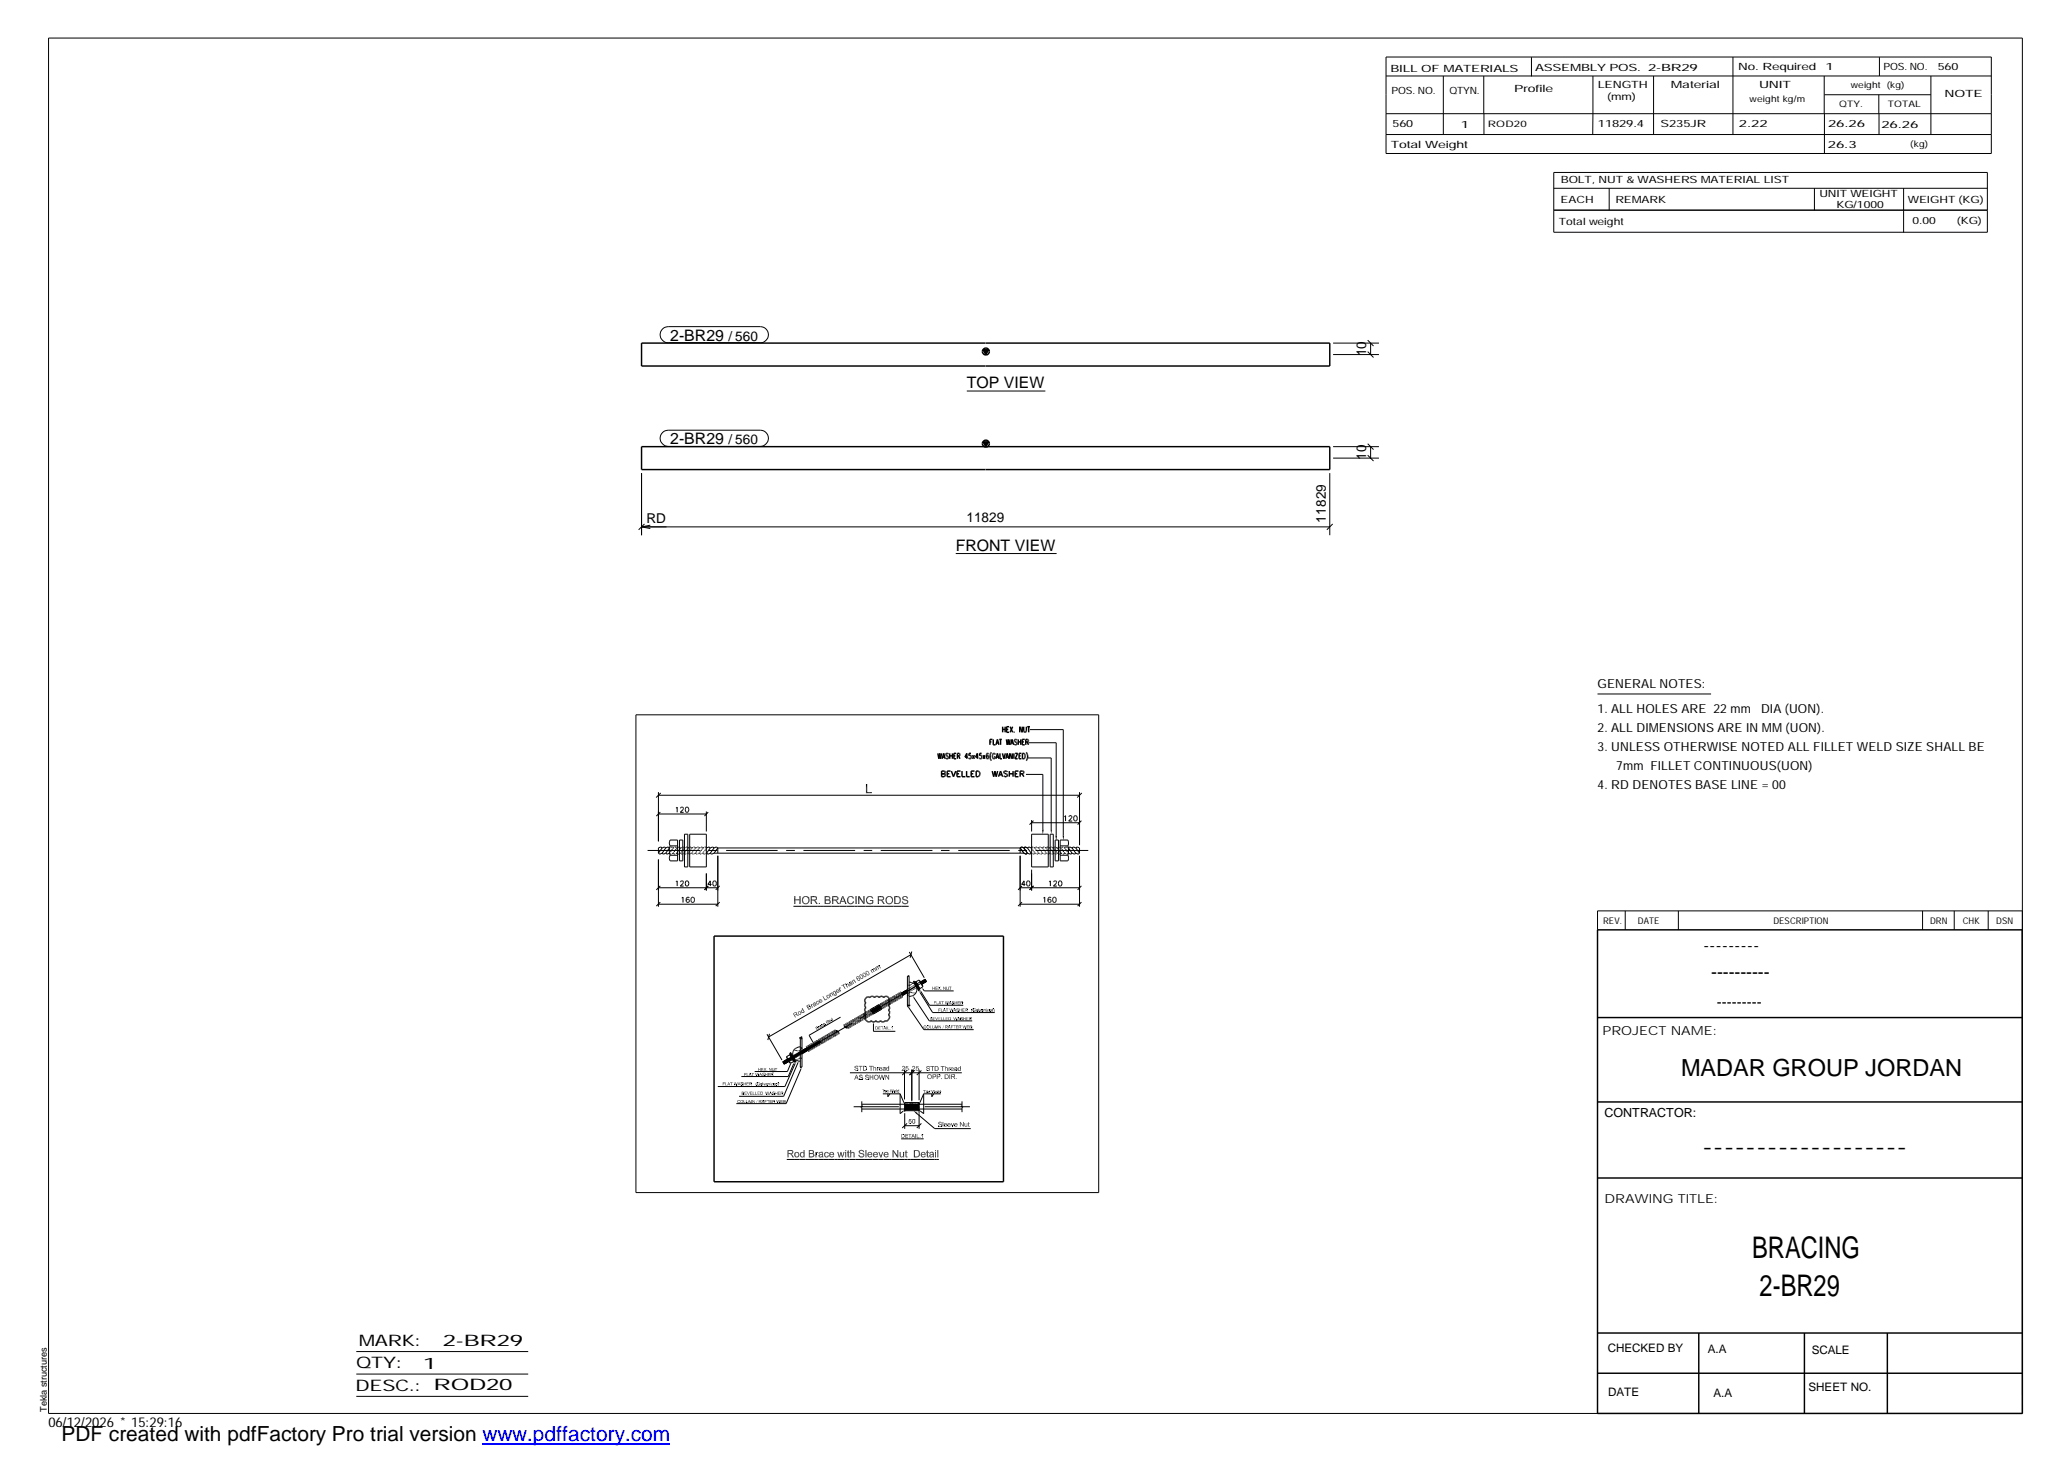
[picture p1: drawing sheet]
<svg xmlns="http://www.w3.org/2000/svg" width="420mm" height="297mm" viewBox="0 0 420 297" stroke-linecap="round" stroke-linejoin="round" font-family="sans-serif">
<defs><g id="words">
<g font-size="6.1">
<text x="356" y="255.5">BRACING</text>
<text x="357.5" y="263.3">2-BR29</text>
</g>
<text font-size="4.8" x="341.5" y="218.6">MADAR GROUP JORDAN</text>
<text font-size="4.2" x="12.5" y="292.7">PDF created with pdfFactory Pro trial version www.pdffactory.com</text>
<g font-size="3.6">
<text x="346.1" y="193.2">---------</text>
<text x="347.7" y="198.6">----------</text>
<text x="345.8" y="234.2">-------------------</text>
</g>
<g font-size="3.2">
<text x="136.2" y="69.2">2-BR29</text>
<text x="196.4" y="78.9">TOP VIEW</text>
<text x="136.2" y="90.3">2-BR29</text>
<text x="194.2" y="112">FRONT VIEW</text>
<text x="72.9" y="273.5">MARK:</text>
<text x="90" y="273.5">2-BR29</text>
<text x="72.4" y="278">QTY:</text>
<text x="86" y="278.1">1</text>
<text x="72.2" y="282.6">DESC.:</text>
<text x="88.1" y="282.4">ROD20</text>
</g>
<text font-size="3" x="348.8" y="204.5">---------</text>
<g font-size="2.8">
<text x="148" y="69.2">/ 560</text>
<text x="277.6" y="72.4" transform="rotate(-90 277.6 72.4)">10</text>
<text x="148" y="90.3">/ 560</text>
<text x="277.6" y="93.5" transform="rotate(-90 277.6 93.5)">10</text>
<text x="131.4" y="106.2">RD</text>
<text x="196.4" y="106.1">11829</text>
<text x="269.4" y="106.2" transform="rotate(-90 269.4 106.2)">11829</text>
<text x="9.8" y="290">06/12/2026 * 15:29:16</text>
</g>
<g font-size="2.5">
<text x="324.6" y="139.9">GENERAL NOTES:</text>
<text x="324.6" y="148.7">2. ALL DIMENSIONS ARE IN MM (UON).</text>
<text x="324.6" y="144.9">1. ALL HOLES ARE 22 mm</text>
<text x="357.8" y="144.9">DIA (UON).</text>
<text x="324.6" y="152.5">3. UNLESS OTHERWISE NOTED ALL FILLET WELD SIZE SHALL BE</text>
<text x="324.6" y="160.2">4. RD DENOTES BASE LINE = 00</text>
<text x="328.4" y="156.4">7mm FILLET CONTINUOUS(UON)</text>
<text x="325.6" y="210.3">PROJECT NAME:</text>
<text x="326" y="226.9">CONTRACTOR:</text>
<text x="326" y="244.4">DRAWING TITLE:</text>
</g>
<g font-size="2.4">
<text x="326.7" y="274.7">CHECKED BY</text>
<text x="347" y="275">A.A</text>
<text x="368.1" y="275.1">SCALE</text>
<text x="326.7" y="283.6">DATE</text>
<text x="348.1" y="283.9">A.A</text>
<text x="367.5" y="282.6">SHEET NO.</text>
</g>
<g font-size="2">
<text x="282.5" y="14.6">BILL OF MATERIALS</text>
<text x="311.9" y="14.4">ASSEMBLY POS.</text>
<text x="324.6" y="17.9">LENGTH</text>
<text x="334.9" y="14.4">2-BR29</text>
<text x="339.5" y="17.9">Material</text>
<text x="353.1" y="14.2">No. Required</text>
<text x="357.4" y="17.9">UNIT</text>
<text x="370.9" y="14.2">1</text>
<text x="382.7" y="14.2">POS. NO.</text>
<text x="393.7" y="14.3">560</text>
<text x="282.7" y="19.1">POS. NO.</text>
<text x="294.5" y="19">QTYN.</text>
<text x="307.6" y="18.7">Profile</text>
<text x="326.5" y="20.4">(mm)</text>
<text x="395.1" y="19.6">NOTE</text>
<text x="282.9" y="25.8">560</text>
<text x="296.8" y="26">1</text>
<text x="324.7" y="25.9">11829.4</text>
<text x="337.4" y="25.9">S235JR</text>
<text x="353.3" y="25.9">2.22</text>
<text x="371.4" y="25.9">26.26</text>
<text x="382.3" y="25.9">26.26</text>
<text x="282.6" y="30.1">Total Weight</text>
<text x="371.4" y="30">26.3</text>
<text x="317.1" y="41.3">EACH</text>
<text x="317.1" y="37.2">BOLT, NUT &amp; WASHERS MATERIAL LIST</text>
<text x="328.2" y="41.3">REMARK</text>
<text x="369.7" y="40.1">UNIT WEIGHT</text>
<text x="387.6" y="41.2">WEIGHT (KG)</text>
<text x="316.7" y="45.7">Total weight</text>
<text x="373.1" y="42.2">KG/1000</text>
<text x="388.6" y="45.6">0.00</text>
<text x="397.6" y="45.5">(KG)</text>
</g>
<g font-size="1.9">
<text x="325.7" y="187.8">REV.</text>
<text x="332.8" y="187.6">DATE</text>
<text x="360.3" y="187.7">DESCRIPTION</text>
<text x="392.1" y="187.6">DRN</text>
<text x="398.8" y="187.6">CHK</text>
<text x="405.6" y="187.7">DSN</text>
<text x="9.5" y="286.8" transform="rotate(-90 9.5 286.8)">Tekla structures</text>
</g>
<g font-size="1.8">
<text x="376" y="17.9">weight (kg)</text>
<text x="355.5" y="20.7">weight kg/m</text>
<text x="373.6" y="21.7">QTY.</text>
<text x="383.5" y="21.8">TOTAL</text>
<text x="302.3" y="25.9">ROD20</text>
<text x="388.1" y="29.8">(kg)</text>
</g>
</g></defs>
<g fill="none" stroke="#000" stroke-width=".3">
<path d="M130.3 69.7h139.9v4.7h-139.9zM199.7 71.1h1.2l-.6 .9zM130.3 90.7h139.9v4.7h-139.9zM199.7 89.8h1.2l-.6 .9zM190.5 153.1l.3 1.1 .1-1.1 .2 1.1 .2-1.1M191.3 156.7h.7v.4l-.2 .1 .2 .1 .1 .3-.3 .2h-.5zM191.3 157.2h.5M191.4 154.2l.3-1.1 .3 1.1M191.5 153.8h.4M192.4 157.2h.5M192.7 153.2a.27 .27 0 0 0-.4-.1 .27 .27 0 0 0 0 .4l.3 .2a.29 .29 0 0 1 0 .4 .29 .29 0 0 1-.4-.1M193 153.1v1.1"/>
<path d="M193 153.6h.5M193.1 156.7h-.7v1.1h.7M193.3 156.7l.4 1.1 .5-1.1M193.5 153.1v1.1M193.8 153.6h.3M194.3 153.1h-.5v1.1h.5M194.4 157.2h.5M194.5 153.6l.5-.1-.1-.4h-.4v1.1M194.8 153.6l.2 .6M195.2 156.7h-.8v1.1h.8M195.5 156.7v1.1h.6M196.4 156.7v1.1h.6"/>
<path d="M196.6 153.8h-.6l.4-.7v1.1M197.3 153.1h-.4l-.1 .4 .3-.1 .2 .2v.4l-.3 .2-.2-.2M197.3 157.2h.4M197.6 153.4l.4 .8M198 156.7h-.7v1.1h.7M198 153.4l-.4 .8M198.3 156.7h.5a.63 .63 0 0 1-.1 1.1h-.4zM198.8 153.8h-.6l.4-.7v1.1M199.4 153.1h-.3v.4a.32 .32 0 0 1 .4 .3 .32 .32 0 0 1-.5 .3v-.1M199.7 153.4l.4 .8M200.1 153.4l-.4 .8M200.5 153.5a.31 .31 0 0 1 .4 .3 .31 .31 0 0 1-.4 .3z"/>
<path d="M200.8 153.2l-.1-.1h-.2l-.1 .7M201.1 150.7h.3M201.4 152.9a1.3 1.3 0 0 0-.2 1.2l.2 .4M201.6 156.7l.3 1.1 .2-1.1 .3 1.1 .3-1.1M201.6 150.2h-.5v1.1M201.8 150.2v1.1h.5M202.2 153.3l-.1-.2a.53 .53 0 0 0-.5 .5 .53 .53 0 0 0 .4 .6l.2-.2v-.3h-.2M202.4 151.3l.2-1.1 .3 1.1M202.4 154.2l.2-1.1 .3 1.1M202.5 150.9h.3M202.5 153.8h.4M202.9 157.8l.4-1.1 .4 1.1"/>
<path d="M203 157.4h.5M203 150.2h.5M203.2 153.1v1.1h.4M203.3 150.2v1.1M203.7 153.1l.3 1.1 .3-1.1M203.7 147.6v1.2M203.7 148.2h.5M204.2 147.6v1.2M204.3 154.2l.3-1.1 .4 1.1M204.5 150.2l.1 1.1 .3-1.1 .1 1.1 .2-1.1M204.5 153.8h.4M204.5 148.2h.4"/>
<path d="M204.7 156.8l-.3-.1-.5 .1 .1 .2 .7 .5v.1l-.3 .2-.5-.2M205 147.6h-.5v1.2h.5M205.1 157.2h.7M205.1 156.7v1.1M205.2 147.6l.5 1.2M205.3 151.3l.3-1.1 .4 1.1M205.4 150.9h.4M205.7 153.1v1.1l-.6-1.1v1.1M205.7 147.6l-.5 1.2M205.8 156.7v1.1M206 153.1v1.1M206 148.7h.1"/>
<path d="M206.2 153.1h.6l-.6 1.1h.6M206.2 157.2h.5M206.6 150.4l-.2-.2-.3 .2 .1 .3 .3 .1a.28 .28 0 0 1 0 .5 .28 .28 0 0 1-.4-.1M206.9 150.7h.5M206.9 150.2v1.1M206.9 156.7h-.7v1.1h.7M207.1 153.6h.2M207.3 157.2l.7-.1v-.4h-.7v1.1M207.4 150.2v1.1M207.5 153.1h-.4v1.1h.4M207.6 157.2l.4 .6M207.7 147.6v1.2l-.5-1.2v1.2"/>
<path d="M207.7 150.7h.3M207.7 153.1a.55 .55 0 0 1 .6 .5 .55 .55 0 0 1-.6 .6zM208 147.6v.9l.2 .3 .3-.3v-.9M208.2 150.2h-.5v1.1h.5M208.4 150.7h.5v-.4l-.5-.1v1.1M208.5 152.9a1.34 1.34 0 0 1 0 1.6M208.7 147.6h.6M208.7 150.7l.3 .6M209 147.6v1.2M145.1 190.2h58.8v49.9h-58.8zM185.8 199.4l1 1.7zM324.6 188.9h86.2l.1 98.3h-86.3z"/>
<path d="M160.4 214.1l1.1 1.7zM176 202.7l.2-.1 .5 .1a.54 .54 0 0 1 1 0 .54 .54 0 0 1 .9 0l.4-.3 .6 .3a.59 .59 0 0 1 .7-.2 .59 .59 0 0 1 .3 .6l-.1 .3a.55 .55 0 0 1 0 .9l.1 .1a.54 .54 0 0 1-.1 .8l.1 .1a.58 .58 0 0 1-.1 .9 .72 .72 0 0 1 .1 .8 .72 .72 0 0 1-.8 .4 .54 .54 0 0 1-.9 0 .54 .54 0 0 1-.9 0l-.4 .2-.6-.2a.63 .63 0 0 1-1.1-.1l-.1-.3 .1-.4a.54 .54 0 0 1 0-1 .54 .54 0 0 1 0-.9 .54 .54 0 0 1 0-.9 .64 .64 0 0 1 .1-1.1zM324.6 206.7h86.3M324.6 239.3h86.3M324.6 223.9h86.3M324.6 270.8h86.3M324.6 279h86.3M345.1 270.8v16.4M366.6 270.8v16.4M383.5 270.8v16.4"/>
<circle cx="200.3" cy="71.4" r=".7"/>
<circle cx="200.3" cy="90.1" r=".7"/>
</g>
<g fill="#000">
<path d="M199.7 71.1h1.2l-.6 .9zM199.7 89.8h1.2l-.6 .9zM175.9 159.3h.3l-.3 1.8zM176.2 159.3v1.6l-.3 .2zM176.2 160.9h.9v.2zM175.9 161.1l.3-.2 .9 .2zM211.7 168.6h.3l-.1 .9zM213.4 168.5h.3l-.1 .9zM214.4 169.8h.4l-.2 1zM215.9 169.8h.3l-.2 .9zM161.6 182.7l-.2 1zM161.4 182.1l.2 .6-.2 1z"/>
<path d="M161.4 182.1h.2v.6zM161.6 182.9v.8h-.2zM162.4 182.1h.2l-.2 .6zM162.6 182.1l-.2 .8zM161.6 182.7l.8 .2h-.8zM161.6 182.7h.8v.2zM162.6 182.1v1.6l-.2-.8zM162.4 182.9l.2 .8h-.2zM162.9 182.9h.3v.1zM163 182.4l-.1 .5zM163 182.4l.2-.1-.3 .6zM163.2 182.3v.2l-.3 .4z"/>
<path d="M163.2 182.5l-.3 .4zM163.2 183v.3h-.2zM163.2 183l-.2 .3zM162.9 183h.3l-.2 .2zM162.9 182.9l.3 .1zM163.2 182.2l.3-.1-.3 .2zM163.2 182.3l.5-.2zM163.2 182.3l.5-.2-.1 .1zM163.2 182.3l.4-.1zM162.9 182.9l.3-.2v.2zM163.2 182.3l.1 .1-.1 .1zM163 183.3l.2 .2z"/>
<path d="M163 183.3h.2v.2zM163.2 183.3v.2zM163.3 183.4v.2zM163.2 182.3h.2zM163.6 183.5h.1v.2zM163.4 183.7h.3zM163.3 183.6l.4 .1zM163.4 183.5l.3 .2-.4-.1zM163.4 183.5l.3 .2zM163.7 183.5v.2zM163.7 182.1h.3zM163.7 182.1h.4z"/>
<path d="M163.7 182.1h.4l-.2 .2zM163.7 182.1l.2 .2zM163.7 182.1v.1h-.1zM163.8 183.5h.2l.1 .1zM163.8 183.5l.3 .1zM163.8 183.5l.2 .2h-.2zM163.8 183.5l-.1 .2zM163.7 182.1l.1 .1zM164.1 182.1l-.1 .3zM164.1 183.4l.2-.1zM164.1 183.4h.2l-.1 .1zM164.1 182.1l.2 .3z"/>
<path d="M164.1 182.1l.3 .3zM164.1 182.1l.3 .3-.3 .1zM164.1 182.1v.4zM163.9 182.3l.2-.2zM164 183.5h.2l-.1 .1zM164.1 183.4l.1 .1h-.2zM164.2 182.5l.2-.1zM164.3 182.9h.2l-.2 .1zM164.4 182.4l.1 .4zM164.4 182.4l.1 .4h-.2zM164.4 182.4l-.1 .4zM164.1 182.5l.3-.1z"/>
<path d="M164.5 182.9l-.1 .3zM164.5 182.9l-.2 .4zM164.5 182.9l-.2 .4h-.1zM164.3 183l.2-.1-.3 .4zM164.3 182.9l.2-.1zM164.3 182.8h.2zM164.7 182.1l.2 .7-.2 .9zM164.7 182.1h.7v.2zM164.7 182.1l.7 .2h-.5zM164.9 183v.7h-.2zM164.9 182.8l-.2 .9zM164.9 182.8h.5l-.2 .2z"/>
<path d="M164.9 182.8l.3 .2h-.3zM164.7 182.1l.2 .2v.5zM165.2 183l.2-.2zM165.4 182.8l-.1 .2zM165.4 182.8v.2zM165.4 182.1h.3zM165.4 182.1h.4zM165.4 182.1h.4l-.1 .2zM165.4 182.1l.3 .2zM165.4 183h.2zM165.6 183l-.1 .1zM165.5 182.8l-.1 .2z"/>
<path d="M165.4 182.1l.1 .2zM165.5 182.8l.1 .2h-.2zM165.5 182.8l.1 .2zM165.6 182.8h.3zM165.6 182.8l.2 .1-.1 .1zM165.6 182.8l.1 .2zM165.5 183.2l.2-.2-.1 .3zM165.7 183l-.1 .3zM165.7 183.1l.1 .1-.2 .1zM165.5 183.1l.1-.1zM165.6 183l-.1 .2zM165.7 182.7l.2 .1z"/>
<path d="M165.8 182.1l-.1 .2zM165.8 182.5h.2zM165.7 182.4l.2-.1zM165.9 182.3l-.1 .1zM165.8 182.4l.2-.1v.1zM165.8 182.4l.2 .1zM165.7 183.3l.1-.1zM165.6 183.3l.2-.1zM165.8 182.1l.1 .2zM165.8 182.1l.1 .2-.2 .1zM165.8 182.1l-.1 .3zM165.9 183.2l.2 .5h-.2z"/>
<path d="M165.7 183.3l.2-.1v.5zM165.6 182.7l.3 .1zM166 182.5l-.1 .2zM166 182.5l-.1 .3zM165.8 182.6l.2-.1-.1 .3zM165.8 182.6l.2-.1zM166.4 183.5h.2l-.2 .2zM166.4 183.7l.2-.2v.2zM167.6 182.1h.5v.2zM167.6 182.1l.5 .2h-.3zM167.8 183v.5l-.2 .2zM167.8 182.7h.3v.3z"/>
<path d="M167.8 182.7l.3 .3h-.3zM167.6 182.1l.2 .9-.2 .7zM167.6 182.1l.2 .9zM167.6 182.1l.2 .2v.4zM168.1 182.7l.1 .3zM168.1 182.1v.2zM167.6 183.7l.2-.2 .4 .2zM167.8 183.5h.4v.2zM168.2 183.5v.2zM168.3 182.7l.2 .1zM168.3 183.5l.1 .2zM168.1 182.1l.2 .2z"/>
<path d="M168.3 182.1h.1l-.1 .2zM168.2 183.5l.2 .2h-.2zM168.2 183.5l.2 .2zM168.4 183l.1-.2zM168.4 182.1l-.1 .2zM168.4 182.1v.2zM168.4 183.5l.2 .1zM168.5 182.6l.2 .1zM168.4 182.7h.3zM168.4 182.7h.2l-.1 .1zM168.4 182.1v.3zM168.5 182.1l.1 .1-.2 .2z"/>
<path d="M168.4 182.4l.2-.2zM168.5 182.8l-.1 .2zM168.5 182.8l.2 .1zM168.5 182.8l.2 .1-.2 .1zM168.5 182.8v.2zM168.2 183l.3-.2zM168.2 182.7l.3 .1-.3 .2zM168.2 182.7l.3 .1zM168.5 182.5h.2zM168.4 182.4l.2-.1zM168.4 182.7l.1 .1zM168.6 183.2h.2z"/>
<path d="M168.5 183.1l.2-.1zM168.7 183l-.1 .2zM168.6 183.2l.1-.2 .1 .2zM168.5 183.6h.1zM168.4 183.5l.2 .1-.2 .1zM168.6 182.3l.1 .1zM168.6 182.3l.1 .2zM168.6 182.3l.1 .2h-.2zM168.6 182.3l-.1 .2zM168.5 183l.2-.1zM168.7 182.9l-.2 .2zM168.7 182.5v.2z"/>
<path d="M168.5 182.6l.2-.1v.2zM168.5 182.6l.2-.1zM168.5 183.3l.2 .1zM168.7 183.4v.1zM168.7 183.4l-.1 .2zM168.5 183.4h.2l-.1 .2zM168.5 183.4h.2zM168.8 183.2l-.1 .2zM168.5 183.3l.3-.1-.1 .2zM169.1 182.1l.2 .7-.2 .9zM169.1 182.1h.7v.2zM169.1 182.1l.7 .2h-.5z"/>
<path d="M169.3 183v.7h-.2zM169.3 182.8l-.2 .9zM169.3 182.8h.4l-.2 .2zM169.3 182.8l.2 .2h-.2zM169.1 182.1l.2 .2v.5zM169.5 183l.2-.2zM169.7 182.8l-.2 .2zM169.7 182.8l-.1 .2zM169.7 182.8v.2zM169.8 182.1h.3zM169.8 182.1h.3l-.1 .2zM169.8 182.1l.2 .2z"/>
<path d="M169.8 183h.1zM169.9 183l-.1 .1zM169.8 182.8v.2zM169.8 182.8l.1 .2h-.1zM169.8 182.8h.1v.2zM169.8 182.1l.1 .2zM169.8 183.1l.1-.1zM169.9 183v.2zM169.9 182.8h.3zM169.9 182.8l.3 .1-.2 .1zM169.9 182.8l.1 .2h-.1zM169.9 183.2l.1-.2v.3z"/>
<path d="M170 183v.3zM170.1 183.1v.1l-.1 .1zM170 182.7l.2 .1zM170.1 182.1l-.1 .2zM170.1 182.1v.2zM170.1 183.2l-.1 .1zM170 183.3l.1-.1zM170.1 182.5h.2zM170.1 182.4l.2-.1zM170.3 182.3l-.2 .1zM170.1 182.4l.2-.1v.1zM170.1 182.4l.2 .1z"/>
<path d="M170.1 182.1l.2 .2zM170.1 182.1l.2 .2-.2 .1zM170.1 182.1v.3zM170.2 183.2l.3 .5h-.3zM170 183.3l.2-.1v.5zM170.1 182.6l.1 .2zM170.1 182.7l.1 .1zM170.3 182.5v.2zM170.3 182.5l-.1 .3zM170.1 182.6l.2-.1-.1 .3zM170.1 182.6l.2-.1zM170.9 183l-.4 .7z"/>
<path d="M170.9 183.2l-.2 .5h-.2zM171.1 182.1l.1 .5zM171.1 182.1l.1 .4zM171.1 182.1l.1 .2zM171.2 182.6l-.7 1.1zM171.1 182.1l.1 .5-.7 1.1zM171.1 182.1h.2l-.1 .1zM171.3 182.1l-.1 .2zM171.3 182.1v.4zM171.3 182.1v.5zM171.3 182.1l.2 .9zM171.3 182.1l.3 1.1z"/>
<path d="M171.3 182.1l.7 1.6-.4-.5zM170.9 183l.7 .2h-.7zM170.9 183h.6l.1 .2zM171.6 199.9l-.2 .2zM171.7 199.8l.2 .3zM171.6 183.2l.4 .5h-.3zM172.1 182.5l.2 .2h-.2zM172.1 182.7h.2v.1zM172.1 182.9h.2l-.2 .1zM172.1 183l.2-.1zM172.1 182.5l.3 .1zM172.1 183l.1 .3z"/>
<path d="M172.1 183h.2l-.1 .3zM172.3 183l-.1 .3zM172.2 183.3h.2zM172.1 199.8l.1 .1zM172.2 182.4l.2 .2zM172.2 199.8v.2zM172.1 182.9l.2-.1zM172.1 182.7l.2 .1-.2 .1zM172.2 183.3l.2-.1zM172.4 200l.2 .3-.1 .1zM172.3 200.1l.1-.1 .1 .4zM172.2 183.4l.2 .2z"/>
<path d="M172.2 183.3l.2 .3zM172.2 183.3h.2v.3zM172.4 183.3v.3zM172.4 183.6l.2-.1zM172.2 182.4h.3zM172.3 182.4h.2zM172.4 182.2l.1 .2h-.2zM172.4 182.2l.1 .2zM172.5 182.1v.3zM172.5 182.1l.1 .2zM172.5 183.4l-.1 .2zM172.5 199.7v.1z"/>
<path d="M172.6 199.7l-.1 .1zM172.5 199.7h.1zM172.6 199.5v.1zM172.6 199.6h.1zM172.6 199.8h-.1zM172.5 199.6l.1 .1zM172.6 199.5l.1 .1zM172.6 199.5l.2 .1zM172.7 199.5h.1zM172.7 199.5h.1v.1zM172.7 199.5l.1 .1zM172.7 199.9l.1 .1z"/>
<path d="M172.5 182.1l.3 .1zM172.6 182.1h.2v.1zM172.8 182.1v.1zM172.8 183.5v.2zM172.6 200h.2zM172.6 199.9l.2 .1zM172.8 199.5v.1zM172.8 182.1h.4zM172.8 182.1l.5 .1zM172.8 182.1l.5 .1-.2 .1zM172.8 182.1l.3 .2zM172.5 183.7h.3z"/>
<path d="M172.4 183.6l.4 .1zM172.4 183.6l.2-.1 .2 .2zM172.6 183.5l.2 .2zM172.8 199.8v.1zM172.8 199.5l.1 .1zM172.9 199.5v.1zM172.8 199.8h.1zM172.8 182.1l.1 .1zM173 199.5l-.1 .1zM172.9 199.6l.1-.1zM173 199.5l-.1 .2zM173 199.5v.3z"/>
<path d="M173 199.8h-.1zM172.8 199.8h.2zM173 199.6v.2zM173.1 183.5l.2 .1zM173.1 199.3l.2 .2zM173.1 199.3l.2 .1zM173.1 199.3h.1zM173 200l.2-.1zM173.1 199.8v.1zM173.1 199.8l-.1 .2zM173.1 182.3l.2-.1zM173.2 199.9l-.1 .1z"/>
<path d="M173.1 200l.1-.1zM173.3 199.2l-.1 .1zM173.3 199.1l-.1 .2zM173.2 199.3l.1-.1zM173.3 182.2l.1 .2zM173.3 182.2l.2 .3zM173.3 182.2l.2 .3h-.3zM173.3 182.2l-.1 .3zM173 183.7l.3-.1zM172.8 183.7l.5-.1zM172.9 183.5l.4 .1-.5 .1zM172.9 183.5l.4 .1z"/>
<path d="M173.3 183.1l.2 .1zM173.1 183.4l.2 .2zM173.3 199.1l.1 .1zM173.3 199.5l.2 .3-.1 .1zM173.1 199.3l.2 .2 .1 .4zM173.4 199.1l.1 .1zM173.4 199.1v.1zM173.2 182.5h.3zM173.5 183.2l-.1 .3zM173.5 183.2l-.2 .4zM173.2 183.4l.3-.2-.2 .4zM173.3 183.2h.2l-.3 .2z"/>
<path d="M173.5 199.1v.1zM173.6 199.1l-.1 .1zM173.7 199.2l-.1 .1zM173.5 199.2h.1zM173.6 199.2v.1zM173.7 199.2l.2 .4-.1 .1zM173.6 199.3l.1-.1 .1 .5zM173.8 182.1h.2l-.2 1.6zM174 182.1v1.6h-.2zM174.1 198.4l-.1 .2zM174.2 198.4l-.2 .2zM174 198.6l.2-.1z"/>
<path d="M174 198.7h.1zM174 198.6h.1zM174 198.7l.1-.1zM174 198.7h.1l-.1 .2zM174.1 198.7l-.1 .2zM174 198.6l.1-.1zM174 198.9l.2-.1-.1 .2zM174.2 198.8l-.1 .2zM174.2 198.4l.1-.1zM174.2 198.4h.1zM174.2 198.4v.1zM174.2 199.1l.1-.1z"/>
<path d="M174.2 198.9l.1-.1zM174.2 198.8v.1zM174.2 198.7v.2zM174.2 198.7l.1 .1-.1 .1zM174.1 199l.1-.1zM174.2 198.9v.2zM174.2 199v.1zM174.3 198.4h.2zM174.3 198.4h.2l-.1 .1zM174.3 198.4l.1 .1zM174.2 198.7l.1 .1zM174.4 182.1h.2v.3z"/>
<path d="M174.3 199.1l.1 .1zM174.2 199.1l.2 .1zM174.5 198.4l-.1 .1zM174.3 198.7h.2zM174.4 198.7h.1zM174.5 198.6v.1zM174.4 199.2h.1zM174.4 199.1l.1 .1h-.1zM174.4 199.1l.1 .1zM174.5 198.7v.1zM174.5 198.7h.2zM174.5 198.7l.2 .1z"/>
<path d="M174.5 198.7l.2 .1h-.1zM174.5 198.7l.1 .1zM174.6 182.4v1.3h-.2zM174.4 182.1l.2 .3-.2 1.3zM174.6 199.1h.1zM174.6 199.1l.1 .1zM174.6 182.1l.8 1.2v.4zM174.6 182.1l.8 1.6-.8-1.3zM174.5 199.2h.1zM174.6 199h.2zM174.6 198.9l.1-.1zM174.6 198.4l.1 .1z"/>
<path d="M174.6 198.4l.1-.1v.2zM174.7 198.3l.1 .1-.1 .1zM174.7 198.8l.1 .1zM174.7 198.8l.1 .2zM174.7 198.8v.2zM174.6 198.8h.1zM174.7 198.2l-.1 .2zM174.6 199.1h.2zM174.6 199l.2 .1zM174.8 198h.1zM174.8 198l.1 .1zM174.6 198.1h.2z"/>
<path d="M174.8 198v.1zM174.7 198.6l.1-.1v.2zM174.8 198.5v.2zM174.8 198.4l-.1 .2zM174.7 198.5l.1-.1zM174.9 198l.1 .1zM175 198.7v.2zM174.8 198.7l.2 .2zM174.9 198.7l.1 .2zM175 198v.1zM175 198.1h.1zM175 198.1h.1v.1z"/>
<path d="M175.1 198.1v.1zM175.2 198.1l-.1 .1zM175.1 198.8l.1 .1zM175.1 198.2h.1v.2zM175.2 198.2v.2zM175 198.9h.2zM175.2 198.7h.1zM175.2 198.7l.1 .1zM175.2 198.7v.2zM175.2 198.4l.1-.1zM175.3 198.3l-.1 .1zM175.3 198.6v-.1z"/>
<path d="M175.3 198.5v.2zM175.3 198.7l.1-.1zM175.3 198.4v.1zM175.3 198.4v.2zM175.2 198.4h.1v.2zM175.3 198v.1zM175.3 197.9v.2zM175.3 197.9v.1zM175.3 198.7h.1zM175.4 197.7l.1-.1zM175.4 197.7h.2zM175.3 197.8h.1z"/>
<path d="M175.4 198.1l.1 .1h-.2zM175.4 198.1l-.1 .1zM175.4 182.1h.2l-.2 1.2zM175.6 182.1v1.6l-.2-.4zM175.3 198.2h.2l-.1 .2zM175.5 198.2l-.1 .2zM175.5 197.6l.1 .1zM175.4 183.3l.2 .4h-.2zM175.6 198.4v.1zM175.4 198.4l.2 .1zM175.4 198.4l.1-.1 .1 .2zM175.5 198.3l.1 .2z"/>
<path d="M175.7 198.4l-.1 .1zM175.6 197.6v.2zM175.6 197.8l.2-.1zM175.6 197.8l.2-.1-.1 .2zM175.8 197.7l-.1 .2zM175.8 197.8l-.1 .1zM175.7 197.9h.2l-.1 .1zM175.9 197.9l-.1 .1zM175.7 198.5h.2zM175.6 198.5h.3zM175.7 198.4l.2 .1h-.3zM175.7 198.4l.2 .1z"/>
<path d="M175.9 198.4h.1zM175.8 198l.1 .1zM175.9 197.9v.2zM176 198.2l-.1 .1zM175.9 198.3l.1-.1zM176.1 182.4l-.2 .4zM176.1 182.4l.1 .2-.3 .2zM175.9 182.8l.3-.2-.1 .2zM175.9 182.9h.2v.1zM175.9 198l.1 .2zM175.9 198v.2zM175.9 197.6v.2z"/>
<path d="M176 197.6l-.1 .2zM175.9 197.6l.1-.1zM175.9 198.3h.1zM176 197.3h.1zM176 197.3h.2zM175.9 197.4h.1zM176 197.7l.1 .1-.1 .1zM176 197.7v.2zM176.1 182.4h.2zM176.1 182.4h.3zM176.2 182.2l-.1 .2zM176.3 182.1l.1 .2-.3 .1z"/>
<path d="M176.1 182.4l.3-.1zM176.1 182.4l.1 .2zM175.9 183l.2 .3zM175.9 182.9l.2 .4zM175.9 182.9l.2 .1v.3zM176.1 183v.3zM176.1 183.3h.2zM176 197.9l.1-.1v.2zM176.1 197.8v.2zM175.9 182.9l.2-.1zM175.9 182.8h.2l-.2 .1zM176.2 183.2l-.1 .1z"/>
<path d="M176.1 197.3l.1 .1zM176.2 197.3v.1zM176.3 198v.1zM176.1 198l.2 .1zM176.1 198v-.1l.2 .2zM176.1 197.9l.2 .2zM176.3 197.4h.1zM176.3 182.1l.2 .2zM176.3 182.1h.3zM176.3 182.1h.3l.1 .1zM176.3 182.1l.4 .1zM176.1 183.4l.2 .2z"/>
<path d="M176.1 183.3l.2 .3zM176.1 183.3h.2v.3zM176.3 183.3l.1 .1-.1 .2zM176.4 183.5l-.1 .1zM176.3 197.4h.1v.1zM176.4 197.4v.1zM176.4 197.4l.1 .1h-.1zM176.4 183.4l-.1 .2zM176.4 198.1h.1zM176.4 197.5h.1zM176.3 198.2l.2-.1zM176.3 198.1h.2z"/>
<path d="M176.5 198h.1zM176.5 198v.1zM176.4 197.6l.1 .1zM176.5 197.6v.1zM176.5 197.9h.2zM176.6 197.6v.2zM176.6 197.6l-.1 .3zM176.6 182.1h.1v.1zM176.6 182.1l.1 .1zM176.7 183.5l.1 .2zM176.5 198l.2-.1zM176.4 183.7h.4z"/>
<path d="M176.3 183.6l.5 .1zM176.3 183.6l.2-.1 .3 .2zM176.5 183.5l.3 .2zM176.7 182.1l.1 .1zM176.8 182.1h.3zM176.8 182.1h.3l-.2 .2zM176.8 182.1l.1 .2zM176.7 183.5l.2 .2zM176.9 197.1h.1zM177 183.5l.1 .1zM177 197.1l.1 .2zM177 197.1l.1 .1z"/>
<path d="M177 197.1l.2 .6zM176.9 197.1h.1l.2 .6zM177.1 182.1l-.1 .2zM176.8 183.5l.2 .2h-.1zM176.8 183.5l.2 .2zM177.1 182.1l.1 .1zM177.1 182.1l.2 .2zM177.1 182.1l.2 .2-.2 .1zM177.1 182.1v.3zM177.1 182.1l-.2 .2zM177.1 197h.1zM177.1 182.4l.2-.1z"/>
<path d="M176.7 182.9l.5 .1h-.5zM176.7 182.9h.7l-.2 .1zM177 183.5l.2 .1zM177.2 196.9v.1zM177.2 196.9l.1 .1zM177.2 196.9l.1 .2zM177.3 182.3l.1 .1zM177.3 182.3l.1 .1-.2 .1zM177.3 182.3l-.1 .2zM177 197.1l.3 .5zM177.4 196.8l-.1 .2zM177.5 196.8l-.2 .2z"/>
<path d="M177.3 197l.2-.1zM177.3 197.1h.2zM177.3 197v.1zM177.4 197l-.1 .1zM177.2 182.6l.2-.1zM177.2 182.5l.2-.1zM177.4 182.9v.6l-.2-.2zM177.2 183l.2-.1-.2 .4zM177.2 183.3l.2 .2zM177.2 183.6l.2-.1zM177.1 183.5h.3l-.2 .1zM177.1 183.5h.3z"/>
<path d="M177.5 196.8v.1zM177.5 197.1l.2 .3-.2 .1zM177.3 197.1h.2v.4zM177.5 196.7l.1 .1zM177.5 196.7h.1zM177.5 196.7h.1v.1zM177.6 196.7v.1zM177.6 196.7l.2 .1zM177.6 196.7l.1 .2zM177.8 196.8l.1 .5zM177.8 196.8l.1 .5-.2-.4zM177.8 196.6h.2z"/>
<path d="M178 196.6l.1 .2zM178 196.6l.3 .5-.2 .1zM177.8 196.6h.2l.1 .6zM178.1 196.4v.1zM178 196.5h.1zM178.2 196.4h.1zM178.2 196.4l.1 .1zM178.1 196.4l.1 .1zM178.2 196.4v.1zM178.3 196.6l.1-.1zM178.3 196.4v.2zM178.4 196.4l-.1 .2z"/>
<path d="M178 196.6l.3 .5zM178.4 196.2l-.1 .2zM178.3 196.4l.1-.1zM178.4 182.1l.2 .7-.2 .9zM178.4 182.1h.7v.2zM178.4 182.1l.7 .2h-.5zM178.4 196.5l.2 .4-.1 .1zM178.3 196.6l.1-.1 .1 .5zM178.4 196.2v.1zM178.5 196.2h.1zM178.5 196.2h.1l-.1 .1zM178.4 196.2l.1 .1z"/>
<path d="M178.6 183v.7h-.2zM178.6 182.8l-.2 .9zM178.6 182.8h.4l-.2 .2zM178.6 182.8l.2 .2h-.2zM178.4 182.1l.2 .2v.5zM178.6 196.2l-.1 .1zM178.6 196.2v.1zM178.6 196.2h.1zM178.6 196.2l.1 .1zM178.6 196.2l.1 .1h-.1zM178.6 196.3h.1zM178.7 196.3l.2 .5z"/>
<path d="M178.7 196.3l.2 .5-.3-.4zM178.8 183l.2-.2zM179 182.8l-.1 .2zM179 182.8v.2zM179.1 182.1h.2zM179.1 182.1h.3zM179.1 182.1h.3l-.1 .2zM179.1 182.1l.2 .2zM179.1 183h.1zM179.2 183l-.1 .1zM179.1 182.8l-.1 .2zM179.1 182.1l.1 .2z"/>
<path d="M179 183h.2zM179.1 182.8l.1 .2h-.2zM179.1 182.8l.1 .2zM179.2 182.8h.3zM179.2 182.8l.3 .1-.2 .1zM179.2 182.8l.1 .2zM179.2 183.2l.1-.2-.1 .3zM179.3 183l-.1 .3zM179.4 183.1l.1 .1-.3 .1zM179.1 183.1l.1-.1zM179.2 183v.2zM179.3 182.7l.2 .1z"/>
<path d="M179.4 182.1l-.1 .2zM179.4 182.5h.2zM179.4 182.4l.2-.1zM179.4 182.4l.2-.1v.1zM179.4 182.4l.2 .1zM179.5 183.2l-.2 .1zM179.2 183.3l.3-.1zM179.5 182.1l.1 .2zM179.5 182.1l.1 .2-.2 .1zM179.5 182.1l-.1 .3zM179.5 183.2l.2 .5h-.2zM179.3 183.3l.2-.1v.5z"/>
<path d="M179.2 182.7l.3 .1zM179.4 182.7l.1 .1zM179.6 182.5v.2zM179.6 182.5l-.1 .3zM179.4 182.6l.2-.1-.1 .3zM179.4 182.6l.2-.1zM179.9 182.9h.2v.1zM180 182.4l-.1 .5zM180 182.4l.1-.1-.2 .6zM180.1 182.3l.1 .2-.3 .4zM180.2 182.5l-.3 .4zM180.1 183l.1 .3h-.2z"/>
<path d="M180.1 183l-.1 .3zM179.9 183h.2l-.1 .2zM179.9 182.9l.2 .1zM180.1 182.3l.4-.2zM180.1 182.3l.6-.2zM180.1 182.3l.6-.2-.1 .1zM180.1 182.3l.5-.1zM179.9 182.9l.2-.2v.2zM180.1 182.3l.2 .1-.1 .1zM180 183.3l.2 .2zM180 183.3h.2v.2zM180.2 183.3v.2z"/>
<path d="M180.3 183.4v.2zM180.1 182.3h.3zM180.6 183.5h.1v.2zM180.3 183.7h.4zM180.3 183.6l.4 .1zM180.3 183.5l.4 .2-.4-.1zM180.3 183.5l.4 .2zM180.7 183.5h.1l-.1 .2zM180.7 182.1h.3zM180.7 182.1h.4zM180.7 182.1h.4l-.2 .2zM180.7 182.1l.2 .2z"/>
<path d="M180.7 182.1v.1h-.1zM180.7 182.1l.1 .1zM180.8 183.5h.2l.1 .1zM180.8 183.5l.3 .1zM180.8 183.5l.2 .2h-.2zM180.8 183.5l-.1 .2zM181.1 182.1l-.1 .3zM181.1 183.4l.2-.1zM181.1 183.4h.2l-.2 .1zM181.1 182.1l.2 .3zM181.1 182.1l.3 .3zM181.1 182.1l.3 .3-.3 .1z"/>
<path d="M181.1 182.1v.4zM180.9 182.3l.2-.2zM181 183.5h.1v.1zM181.1 183.4v.1h-.1zM181.1 182.5l.3-.1zM181.2 182.9h.2l-.2 .1zM181.4 182.4v.4zM181.4 182.4v.4h-.2zM181.2 182.6l.2-.2-.2 .4zM181.4 182.9v.3zM181.4 182.9l-.1 .4zM181.4 182.9l-.1 .4h-.2z"/>
<path d="M181.2 183l.2-.1-.3 .4zM181.2 182.9l.2-.1zM181.2 182.8h.2zM181.7 182.1h.5v.2zM181.7 182.1l.5 .2h-.3zM181.9 182.3v1.2l-.2 .2zM181.7 182.1l.2 .2-.2 1.4zM181.7 183.7l.2-.2 .4 .2zM181.9 183.5h.3l.1 .2zM182.3 183.5h.2v.2zM182.3 183.5l.2 .2zM182.2 182.1l.1 .2z"/>
<path d="M182.2 183.5l.2 .2zM182.3 182.1l.2 .2h-.2zM182.3 182.1h.2v.2zM182.5 182.1v.2zM182.5 183.5l.2 .1zM182.5 183.5v.2zM182.5 182.1l.1 .2zM182.5 182.1l.2 .1zM182.5 182.1l.3 .1zM182.5 182.1l.3 .1-.1 .2zM182.5 182.1l.2 .3zM182.6 183.4h.3z"/>
<path d="M182.6 183.4l.2 .1zM182.8 182.2l-.1 .3zM182.8 182.3l.1 .1-.2 .1zM182.6 183.4l.1 .2zM182.8 183.1l.2 .1h-.2zM182.8 183.2h.2zM182.8 183.2h.2l-.1 .2zM182.8 183.2l.1 .2zM182.8 182.9h.2zM182.8 183l.2-.1zM182.8 182.6l.2-.1-.2 .2zM183 182.5l-.2 .2z"/>
<path d="M182.8 182.7l.2-.1v.2zM182.8 182.7l.2 .2zM182.7 183.3l.1-.1 .1 .2zM182.8 182.6l.1-.2zM182.7 182.5l.2-.1zM183 183v.2zM182.8 183.1l.2-.1v.2zM182.8 183h.2l-.2 .1zM182.8 182.7l.2 .2h-.2zM183.3 183.2h.1zM183.3 182.3v.2zM183.4 182.3l.2 .1-.3 .1z"/>
<path d="M183.3 182.5l.3-.1zM183.3 182.5h.2zM183.3 183.2v.3zM183.3 183.2h.1l-.1 .3zM183.4 183.2l-.1 .3zM183.3 182.7l.2 .1zM183.3 182.7l.3-.1-.1 .2zM183.5 183.3v.3zM183.5 183.3l-.1 .2zM183.5 182.1l.1 .2zM183.3 182.5l.2-.1zM183.3 182.7l.2-.2z"/>
<path d="M183.3 182.6l.2-.1zM183.6 182.6l-.1 .2zM183.5 183.4l.1 .2zM183.4 182.3h.2zM183.4 182.2l.2 .1zM183.4 182.2l.1-.1 .1 .2zM183.6 182.7h.2l-.1 .2zM183.6 182.7l.1 .2h-.1zM183.6 182.7v.2zM183.6 183.5v.2zM183.7 183.5l-.1 .2zM183.6 182.1l.2 .1-.2 .1z"/>
<path d="M183.6 182.1l.2 .1zM183.6 182.1h.2v.1zM183.8 182.1v.1zM183.8 182.7h.1v.3zM183.8 182.7l.1 .3-.2-.1zM183.7 183.5l.1 .2h-.2zM183.7 183.5h.2l-.1 .2zM183.9 182.1h.2zM183.9 182.1h.3zM183.9 182.1h.3l-.1 .2zM183.9 182.1l.2 .2zM183.9 182.1l-.1 .1z"/>
<path d="M183.9 182.7l.1 .1-.1 .2zM183.9 182.7v.3zM183.9 183.5v.2h-.1zM183.9 183.5v.2zM183.9 182.1l.1 .1h-.1zM184 182.8l.1 .2h-.2zM184 182.8l.1 .2zM183.9 183.5l.1 .2zM184.1 183.5h.3zM184.1 183.5l.2 .1zM184.2 182.1l-.1 .2zM184 182.8h.2l-.1 .2z"/>
<path d="M184.2 182.8l-.1 .2zM184.2 182.4l.2-.1-.2 .2zM184.4 182.3l-.2 .2zM184.2 182.5l.2-.1zM184.2 182.1l.2 .2zM184.2 182.1l.2 .2-.2 .1zM184.2 182.1v.3zM184.2 182.8v.3zM184.2 183.4h.3zM184 183.7l.2-.1zM184 183.5l.2 .1-.2 .1zM184 183.5l.2 .1z"/>
<path d="M184.3 182.9v.2zM184.3 182.9v.3zM184.3 182.9l.1 .1zM184.2 182.5h.2zM184.4 183l-.1 .2zM184.3 183.2l.1-.2zM184.3 182.9l.1 .1-.1 .2zM184.2 183.5h.2zM184.3 183.2l.2-.2zM184.5 183l-.2 .3zM184.5 183v.2zM184.3 183.4h.2z"/>
<path d="M184.5 183.2v.2zM184.3 183.4l.2-.2v.2zM184.3 183.3l.2-.1zM184.5 183v.2l-.2 .1zM146.9 219.9v.3zM146.9 219.9l.4 .1zM148 219.9v.2zM148.1 219.9v.2zM148.1 219.9l.1 .3zM148.1 219.9l.1 .4zM148.1 219.9l.2 .6zM148.3 219.9h.5z"/>
<path d="M148.3 219.9l.2 .1zM148.3 219.9l.3 .1zM148.6 220l-.1 .5zM148.5 220v.5zM148.6 220l.2-.1zM149.4 219.9l.1 .1zM149.5 219.9v.1zM149.5 219.9l.1 .3zM150.1 219.9v.2zM150.2 219.9v.2zM150.2 219.9v.3zM150.2 219.9l.1 .4z"/>
<path d="M150.2 219.9l.3 .6zM150.7 219.9h.1zM150.7 219.9l.1 .1zM151.1 219.9l.1 .3zM151.3 218.3l-.1 .3zM151.2 218v.6zM151.2 218l.1 .3zM151.2 218l.4 .1zM151.3 218.3h.3zM151.6 219.9v.6zM151.7 219.9l.1 .3zM151.7 219.9l.4 .1z"/>
<path d="M151.7 218v.6zM151.8 218l-.1 .6zM151.8 218.6h.3zM151.7 218.6h.4zM152.3 218.3l-.2 .3zM152.2 219.9l.3 .1zM152.3 218.4l-.2 .2zM152.2 219.9l.1 .3zM152.4 218v.2zM152.4 218.2l-.3 .4zM152.4 218l-.3 .6zM152.4 218l.1 .3z"/>
<path d="M152.4 218l.1 .4zM152.4 218l.3 .6zM152.3 218.3l.2 .1zM152.5 219.9l.1 .1zM152.5 218.4l.2 .2zM152.7 218h.5zM152.7 218l.2 .1zM152.7 218l.3 .1zM153 218.1l-.1 .5zM152.9 218.1v.5zM153 218.1l.2-.1zM153.6 218.4v.2z"/>
<path d="M153.5 218l.1 .6zM153.7 218.4v.2zM153.7 218.5v.1zM153.8 218v.1zM153.8 218.1l-.1 .5zM153.8 218l-.1 .4zM153.9 218v.1zM153.9 218l.1 .3zM154 219.9h.1zM154 218.5v.1zM154 218.4v.2zM153.9 218.1l.1 .5z"/>
<path d="M154 218.3v.3zM154.2 218l-.1 .4zM154.2 218l-.1 .6zM154.1 217.2v.4zM154.1 217v.6zM154.1 217v.2zM154.1 218.4v.2zM154.1 217.3v.3zM154.2 219.9l.1 .1zM154.4 218.3l-.1 .3zM154.4 218.4l-.1 .2zM154.4 217v.2z"/>
<path d="M154.5 217l-.1 .3zM154.1 217.2l.3 .1zM154.5 218.2l-.2 .4zM154.5 218l-.2 .6zM154.5 218v.2zM154.5 217v.6zM154.4 217.3l.1 .3zM154.6 218v.2zM154.6 218v.3zM154.6 218v.4zM154.6 218l.2 .6zM154.4 218.3l.2 .1z"/>
<path d="M154.7 217.3l-.1 .3zM154.7 217.2l-.1 .4zM154.6 217v.6zM154.6 217l.1 .2zM154.6 217l.5 .1zM154.7 217.5l.4 .1zM154.6 217.6h.5zM154.7 217.2l.4 .1zM154.6 218.4l.2 .2zM154.9 218.2l.1-.1zM154.9 218.5v.1zM155.1 218h.1z"/>
<path d="M155.1 218l.1 .1zM155.2 218.3v.1zM155.2 218.6h.1zM155.1 218.6h.1zM155.3 218.3l-.1 .1zM155.3 218.4l-.1 .1zM155.2 218.5h.1zM155.4 217.2v.1zM155.2 217l.2 .3zM155.3 217l.1 .3zM155.2 217.6l.2-.2zM155.4 217.3l-.2 .3z"/>
<path d="M155.4 217.3h.1zM155.5 218.3l-.1 .3zM155.4 218v.6zM155.4 218l.1 .3zM155.6 217l-.1 .2zM155.5 217.2l.2-.2-.2 .3zM155.4 217.2l.1 .1zM155.5 217.3l.2 .3zM155.5 217.3l.1 .3zM155.8 217.6l.1-.1zM155.8 218v.3zM155.9 218l-.1 .3z"/>
<path d="M155.5 218.3h.3zM155.9 218v.6zM155.8 218.3l.1 .3zM156.1 218.3l-.1 .3zM156 218v.6zM156 218l.1 .3zM156 218l.5 .1zM156.1 218.6h.4zM156 218.6h.5zM156.1 218.3h.4zM156.3 217v.1zM156.3 217.1v.5z"/>
<path d="M156.3 217v.6zM156.3 217l.3 .6zM156.6 218v.6zM156.6 218l.3 .1zM156.6 217v.5zM156.7 217v.6zM156.7 218.3l-.1 .3zM156.7 218.3h.1zM156.6 218l.1 .3zM156.6 217.5l.1 .1zM156.8 217v.3zM156.9 217l-.1 .3z"/>
<path d="M156.9 218h.1zM156.9 218l.1 .1zM156.8 217.4l.1 .1zM156.9 217.4v.1zM157 218.3l-.1 .2zM156.9 218.3h.2zM156.9 217.6l.1-.1zM157.1 218.4v.2zM157 218.5l.1 .1zM157 217.6h.1zM156.9 217.6h.2zM157 217.5l.1 .1z"/>
<path d="M157.2 217v.3zM157.3 217l-.1 .3zM157.3 217.3v.2zM157.2 217.4l.1-.1zM157.4 217h.5zM157.4 217l.2 .1zM157.4 217l.3 .1zM157.7 217.1l-.1 .5zM157.6 217.1v.5zM157.7 217.1l.2-.1zM157.9 219.9v.6zM158.1 219.9l.1 .1z"/>
<path d="M160.7 215.8v.4zM161.1 205.9l.4-.1zM161.4 215.8l-.1 .3h-.1zM161.1 205.9l.3 .3zM161.4 206.2l.2-.1zM161.4 206.2h.2zM161.5 206.3l.2 .4h-.1zM161.4 206.2l.2 .5zM161.5 205.7l.1-.1zM161.5 205.7l.1-.1v.2zM161.5 205.7l.1 .1zM161.7 215.8l-.1 .3h-.1z"/>
<path d="M161.1 205.9l.3 .3 .2 .5zM161.6 206.1v.1zM161.6 206.1l.1 .1zM161.6 205.6l.1 .2zM161.7 205.6v.2zM161.8 206l.1-.1zM161.8 206h.1zM161.8 205.7v.1zM161.8 205.8h.1zM161.8 206.1v.1zM161.8 206.1l-.1 .1zM161.7 206.1h.1l-.1 .1z"/>
<path d="M161.7 206.1h.1zM161.8 205.9l.1-.1zM161.9 205.8v.1zM161.9 205.8v.1h-.1zM161.9 205.8l-.1 .1zM161.9 206.1v.2zM161.8 205.9h.1zM162 206.1v.2zM162 206.1l-.1 .2zM162 206.2l.3 .1-.2 .1zM162 206.2l.1 .2zM162.3 215.5l-.1 .4-.1-.1z"/>
<path d="M162.2 205.6l-.1 .1zM162.3 205.5l-.2 .2zM162.1 205.7l.2-.1zM162.1 205.7l.1 .1zM162.2 206h.1zM162.1 205.8l.1 .2zM162.1 205.7l.1 .3zM162.2 205.8v.2zM162.3 205.5h.2zM162.3 205.5l.1 .1zM162.3 205.5v.1zM162.4 206.1v.1z"/>
<path d="M162.2 206.1l.2 .1zM162.2 206l.2 .2zM162.3 206l.1 .2zM162.5 205.5l.2 .1zM162.5 205.5l.2 .2zM162.5 205.5l.1 .2zM162.5 205.5l-.1 .1zM162.6 206h.1zM162.6 206l.1 .1zM162.6 206v.1zM162.4 206.2l.2-.1zM162.5 206.1h.1l-.2 .1z"/>
<path d="M162.5 206.1h.1zM162.6 205.7h.1zM162.9 216.8l-.1 .4h-.2zM162.8 205.9h-.1zM162.7 205.7l.1 .1zM162.7 205.7l.1 .2zM162.7 205.7v.2zM162.7 205.3h.2zM162.7 205.3l.2 .1zM162.6 206h.2zM162.9 205.6h-.1zM162.7 205.5l.1 .1z"/>
<path d="M162.7 205.5l.2-.1-.1 .2zM162.9 205.4l-.1 .2zM162.7 205.5l.2-.1zM162.7 205.4h.2zM162.9 205.5l-.1 .1zM162.8 205.3h.1zM162.9 205.6v.2zM162.8 205.7l.1-.1v.2zM162.8 205.6h.1zM162.9 205.8l.1-.1zM163 205.7v.1zM163 204.8l.5 .8-.3-.3z"/>
<path d="M162.9 204.9l.1-.1 .1 .4zM163.2 205.7v.1zM163.1 205.2l.1 .1zM163 204.8l.2 .5zM163.1 205.8h.1zM163.1 205.7l.1 .1zM163.4 205.6l-.1 .2zM163.4 205.6l-.2 .2zM163.2 205.7l.2-.1-.2 .2zM163.2 205.7l.2-.1zM163.2 205.3l.3 .3zM163.2 205.4l.3 .2z"/>
<path d="M163.3 205.6h.2zM163.3 205.5l.2 .1zM163.4 205.6h.1zM163.8 204.4l.3-.2v.1zM163.8 204.4l.3-.1zM163.8 204.4h.2l.1 .2zM164.1 204.6h.3zM164.1 204.2l.1 .1zM164.2 204.7l.1 .5zM163.8 204.4l.4 .3 .1 .5zM163.8 204.4l.4 .3zM164.1 204.2h.2z"/>
<path d="M164.2 204.2h.1zM164.3 204.1v.1zM164.3 204.5l.1 .1zM164.4 204.1l-.1 .1zM164.4 204.1l.1 .1zM164.4 204.1v.2zM164.5 204.5v.1zM164.5 204.5h.1zM164.5 204.5h.1l-.1 .1zM164.4 204.5h.1zM164.5 204.5l-.1 .1zM164.3 204.5h.2l-.1 .1z"/>
<path d="M164.3 204.5h.2zM164.5 204.2l-.1 .2zM164.4 204.4l.1-.1zM164.5 204.3v.2zM164.4 204.5l.1-.2zM164.3 205h.3l-.3 .2zM164.3 205l.2-.1 .1 .1zM164.6 204.8l.1 .1zM164.5 204.9l.1 .1zM164.7 204.5l-.1 .1zM164.6 204.6l.2-.1zM164.6 204.5l-.1 .1z"/>
<path d="M164.6 204.5v.1zM164.7 204.8h.1zM164.7 204.7h.1zM164.7 204.8l.1-.1zM164.6 204.9h.1zM164.8 204.1l-.1 .1zM164.6 204.8h.2zM164.8 204.6v.1zM164.8 204.6v.1h-.1zM164.7 204.7l.1-.1zM164.6 204.6h.2zM164.8 204.2l.2 .2z"/>
<path d="M164.8 204.2l.1 .1zM164.8 204.2h.1zM164.8 204.2l.3 .5v.1zM164.7 204.2h.1l.3 .6zM164.9 204l.1 .1zM164.8 204.1h.2zM164.8 204l.2 .1zM164.8 204.2l.3 .5zM165.1 204v.1zM165.1 204l.2-.1-.2 .2zM165.3 203.9l-.2 .2zM165.1 204l.2-.1z"/>
<path d="M165.2 203.9l.1-.1zM165.2 203.9h.1zM165.2 211.7l.2 .3-.3-.3zM165.1 204.1l.2-.1zM165.1 203.9h.2zM165.3 203.8l.1 .1zM165.3 203.8h.1zM165.3 203.8l.1-.1zM165.3 203.8l.1-.1v.1zM165.3 204.3h.1zM165.4 204.1v.1zM165.3 204.2h.1z"/>
<path d="M165.3 204.3l.1-.1zM165.4 204.3l-.1 .1zM165.4 204.3v.2zM165.3 204.4l.1-.1zM165.4 203.7l.1 .1zM165.4 203.7h.2zM165.4 204.4v.1zM165.5 204.4h.1zM165.5 204.4l.1 .1h-.2zM165.4 203.7l.2 .2zM165.6 203.7v.2zM165.6 204l-.1 .1z"/>
<path d="M165.5 204h.1zM165.7 203.8l-.1 .2zM165.7 203.8l-.1 .1zM165.7 204.2h.1zM165.7 204.3l.1-.1zM165.7 204h.1zM165.7 203.9v.1zM165.7 203.9l.1 .1h-.1zM165.7 208.7l.2-.1zM165.7 208.7h.2zM165.7 208.7l.2 .2zM165.7 204.2h.2z"/>
<path d="M165.8 204.1l.1 .1h-.2zM165.7 204.2l.1-.1zM165.8 204l-.1 .1zM165.7 204.1l.1-.1zM165.9 204.2l-.1 .1zM165.8 204.2h.1zM165.8 203.7l.1 .2zM165.8 203.7h.1v.2zM165.9 203.7v.2zM165.9 203.9h.1zM165.9 208.9v.3zM165.9 208.8v.1z"/>
<path d="M165.9 208.9h.1zM165.7 208.7l.2 .5zM165.8 204.3l.1-.1zM165.8 203.7l.1-.1zM165.9 203.4h.2zM165.9 203.4h.2v.1zM165.9 203.4l.2 .1zM165.8 203.5h.1zM165.9 203.4v.1zM166 208.8h.1zM165.9 203.4l.1 .1zM166 208.6v.1z"/>
<path d="M166.1 203.9v.2zM165.9 203.9l.2 .2zM166 203.9l.1 .2zM166.1 203.4h.1zM166.1 203.4h.2zM166.1 203.4l.1 .1zM166.1 203.4v.1zM166 209.2l.2-.1zM166.2 208.8v.1zM166.2 203.9l.1 .1zM166.2 203.5l.1-.1zM166.1 204.1l.2-.1z"/>
<path d="M166.2 204h.1l-.2 .1zM166.3 208.6l.1 .1zM166.3 208.6l.2 .3zM166.2 208.6l.2 .3zM166.3 208.5l.1 .1zM166.4 203.3l.1-.1zM166.5 203.1l-.1 .2zM166.4 203.3v.2zM166.5 203.3l-.1 .2zM166.4 203.9v.1zM166.4 203.9l-.1 .1zM166.3 203.9h.1l-.1 .1z"/>
<path d="M166.3 203.9h.1zM166.4 203.7l.1 .1zM166.4 203.7v.2zM166.4 203.7l-.1 .1zM166.4 203.6h.2zM166.4 203.6l.6-.4zM166.4 203.6l.6-.3zM166.4 203.5l.1-.1zM166.4 203.3h.1zM166.5 208.6l.1-.1zM166.5 203.1l.2-.1zM166.5 203.1h.3z"/>
<path d="M166.5 203.1h.2zM166.5 203.1v.1zM166.6 208.7l.1-.1zM166.5 203.6l.1 .1zM166.4 203.6l.2 .1zM166.4 203.6h.2v.1zM166.6 203.6v.1zM166.6 203.6l.1 .1zM166.5 203.1h.1zM166.7 203.6v.1zM166.8 203.1h.1zM166.8 203.1v.1z"/>
<path d="M166.8 203.1h-.1zM166.8 208.4v.1zM166.8 203.2h.2zM166.8 203.6l.1 .1zM166.7 203.7h.2zM166.8 208.6h.2zM166.9 203.4h.1zM166.9 203.6l.1-.1zM166.8 203.2l.1-.1zM166.9 208.5l-.1 .1zM166.5 203.4l.5-.2-.6 .4zM166.5 203.4l.5-.2z"/>
<path d="M167 208.3v.1zM167 203.5l-.1 .2zM167 208.6l-.1 .1zM167 208.1h.1zM167 203.4v.1zM167 203.4l-.1 .1zM166.9 203.5h.1zM167 208.4l.1 .1zM167.1 208.5h.1zM167.3 207.9v.1zM167.3 208l.1-.1zM167.3 208h.1z"/>
<path d="M167.3 208.4l-.1 .1zM167.3 208.3v.1zM167.3 208.2l.4-.2zM167.3 208v.1zM167.4 207.9h.1zM167.3 208.2l.1 .1zM167.5 207.9h.1zM167.6 208v-.1zM167.2 202.4l.4 .9-.5-.8zM167.2 202.4l.4 .7v.2zM167.6 208.2h.1zM167.5 208.3h.1z"/>
<path d="M167.6 203.1l.4-.2 .1 .1zM167.6 203.1l.5-.1-.5 .3zM167.3 208.2l.3-.2zM167.3 208.1l.3-.1zM167.7 208.1v.1zM167.7 208.1l-.1 .1zM167.7 208.2l-.1 .1zM167.8 207.5l.2-.1zM167.8 207.5l.2 .2zM167.9 202.3l.2-.1zM168.1 202.2l-.2 .1zM167.9 202.3h.2z"/>
<path d="M167.9 202.3l.2 .1zM168 207.8l.1 .2zM168 207.7l.1 .3zM168 207.7l.1-.1zM168 207.4l.1-.1zM168 207.4h.1zM168 202.6h.1zM167.9 202.4l.1 .2zM167.9 202.3l.1 .3zM168.1 202.4l-.1 .2zM168.1 202.5l-.1 .1zM167.8 207.5l.3 .5z"/>
<path d="M168.1 202.2l.2-.1zM168.1 202.2l.3-.1zM168.1 202.2h.2zM168.1 207.6v.1zM168.1 207.5h.2zM168.2 202.7v.1zM168.1 202.7l.1 .1zM168 202.6l.2 .2zM168.1 202.6l.1 .2zM168.3 207.4v.1zM168.4 202.1v.2zM168.4 202.1l.1 .1z"/>
<path d="M168.4 202.1l.1 .2zM168.4 202.1l-.1 .1zM168.4 207.7l.1 .1zM168.4 207.7v.1zM168.4 207.3l.1-.1zM168.4 207.3h.1zM168.4 207.3l.1 .1zM168.3 202.8h.1zM168.2 202.8h.2zM168.3 202.7l.1 .1zM168.5 202.6l.1 .1zM168.4 202.7h.2z"/>
<path d="M168.4 207.4v.1zM168.4 207.3v.2zM168.5 207.4l-.1 .1zM168.5 202.6l.1-.1zM168.5 202.6h.1zM168.4 202.4l.1-.1zM168.5 202l.2 .2zM168.5 202h.2zM168.5 202l.2 .1zM168.6 201.9l.1 .1h-.2zM168.5 207.2h.1zM168.5 207.2h.2z"/>
<path d="M168.5 207.2l.1 .1zM168.5 202.3l.1 .2zM168.5 202.3v.2zM168.4 202.3h.1zM168.5 207.6l.1 .1zM168.4 207.5l.2 .2zM168.5 207.5l.1 .2zM168.7 201.8v.1zM168.7 201.9l.1-.1zM168.7 201.9h.1zM168.7 207.2l.1 .1zM168.7 207.2v.1z"/>
<path d="M168.7 202.2l.3 .3-.2 .1zM168.5 202l.2 .2 .1 .4zM168.6 207.7l.1-.1zM168.6 207.6h.1zM168.8 207.3v.2zM168.9 201.7h.1zM168.9 201.7h.1v.2zM168.9 201.7l.1 .2zM168.8 201.7l.1 .1zM168.9 207.2v.1zM169 201.7v.2zM169 207.3l-.1 .1z"/>
<path d="M169.1 201.9l-.1 .1zM169 201.9v-.1zM169 201.8v.1zM169 201.9l.1-.1zM168.9 207.4l.1-.1zM169 206.8l.3 .5zM168.9 206.8l.1 .2zM169 207l.1 .1zM169 206.8l.1 .3zM169.1 201.9l.2 .4h-.1zM169 202l.1-.1 .1 .4zM169.2 201.6h.1z"/>
<path d="M169.2 207.3l-.1 .1zM169.2 201.9h.2zM169.2 201.7v.2zM169.3 201.7l-.1 .2zM169.1 207.1l.2 .2zM169.1 207.2l.2 .1zM169.2 207.2l.1 .1zM169.3 201.5l.2-.1zM169.3 201.5l.3-.1zM169.3 201.5h.2zM169.3 201.5h.1zM169.2 201.7l.1-.1z"/>
<path d="M169.3 201.8l-.1 .1zM169.2 201.6l.2-.1zM169.2 201.5h.2zM169.5 202v.1zM169.3 202l.2 .1zM169.2 201.9l.3 .2zM169.2 201.9h.2l.1 .2zM169.4 201.9l.1 .2zM169.5 201.4l.1-.1zM169.6 202.2v.1zM169.5 201.5l.1-.1zM169.6 201.4v.1z"/>
<path d="M169.6 201.3l.1 .3zM169.6 201.4l.1 .2zM169.6 202h.1zM169.6 201.3l.3 .5-.2-.1zM169.6 201.3l.1 .4zM169.7 201.9h.1zM169.7 201.9v.1zM169.5 202.1l.2-.1zM169.5 202h.2zM169.8 202.2v.1zM169.7 202.3h.1zM169.6 202.3h.2z"/>
<path d="M169.8 202.1l.2 .1zM169.8 201.9l.1-.1zM169.8 201.9h.2zM169.9 201.1l-.1 .1zM169.8 201.2l.2-.1zM169.8 201.2h.2zM169.9 202h.1zM169.9 202.1l.1-.1zM169.9 202.1l.1 .1zM169.8 201.2l.1 .3zM169.8 201.2l.2 .1-.1 .2zM170 201.3l-.1 .2z"/>
<path d="M169.7 201.7l.2 .1zM169.8 201.8h.1zM169.9 201.5h.2zM169.9 201.5l.6-.3zM170 202.2l-.1 .1zM170 202.2l-.2 .1zM169.8 202.2h.2l-.2 .1zM169.8 202.2h.2zM170 201.9v.1h-.1zM169.8 201.2l.2 .1zM170 201.4l-.1 .1zM170 201.1l.2-.1z"/>
<path d="M170 201.1l.3-.1zM170 201.1h.2zM170 201.6l.1 .1zM169.9 201.5l.2 .2zM170.1 201.5v.2zM170.1 201.6l.1 .1zM170.2 201.6v.1zM170.3 201l-.1 .2zM170.3 201l.1 .2zM170.3 201v.2zM170.2 201.1l.1-.1zM170.3 201.2h.1z"/>
<path d="M170.2 201.7h.1zM170.2 201.6l.1 .1h-.1zM170.2 201.6l.1 .1zM170.4 201.4l.1-.1zM170.4 201.5h.1zM170.4 200.9h.2zM170 201.4l.4-.2-.5 .3zM170 201.4l.4-.2zM170.5 201.3v.2zM170.5 201.3v.2h-.1zM170.3 201.7l.2-.2zM170.3 201.6l.2-.1z"/>
<path d="M170.6 200.9v.2zM170.6 200.9v.1zM170.6 200.8v.1zM170.6 200.9l.3 .5-.2 .1zM170.4 200.9h.2l.1 .6zM170.6 200.7h.1zM170.6 200.7l.1 .1zM170.6 200.7v.1zM170.6 200.9l.3 .5zM170.9 200.3l.7-.4-.2 .2zM170.9 200.3l.3-.1zM170.9 200.3l.5-.2z"/>
<path d="M171.4 200.1l.4 .8h-.1zM171.2 200.2l.2-.1 .3 .8zM171.9 200.1h.1zM171.9 200.1l.1-.1zM172 199.9l-.1 .2zM171.9 200.1l.2-.2zM171.9 200.1l.2-.1zM171.9 200.1l.2 .5zM171.7 199.8l.4 .8zM171.9 200.1l.1 .1zM172 200.3l.3 .3h-.2zM172 200.2l.1 .4z"/>
<path d="M172.3 199.8v.2zM172.3 199.9v.1zM172.3 200l.1-.1zM172.7 200l-.1 .1zM172.6 200.1h.2zM172.8 200.1v.1zM172.8 200.1l-.1 .1zM173 200.1v.1zM172.9 200.1l.1 .1zM173.2 199.9v.2zM173.9 218.9l-.3 .5zM173.6 217.2h.1z"/>
<path d="M173.7 216.7v.1zM173.7 216.8l.1-.1zM173.6 217.2l.1 .2zM173.6 217.2h.1v.2zM173.7 217.2v.2zM173.7 216.9h.1zM173.8 216.9l-.1 .1zM173.7 217.3l.1 .2zM173.7 217.4v-.1zM173.8 216.6l.1 .1zM173.7 216.8h.1zM173.8 216.8l-.1 .1z"/>
<path d="M173.7 216.9l.1-.1zM173.7 216.7h.1zM173.7 216.6l.1 .1zM173.8 216.9v.1zM173.8 216.9l.1 .2zM173.8 217.3v.2zM173.8 217.4l.1 .1zM173.8 219.1l-.2 .3zM173.9 216.9v.2zM173.8 216.6h.1zM173.9 217.4v.1zM173.9 218.7l-.3 .7z"/>
<path d="M173.9 218.4v.3l-.3 .7zM173.9 218.4v.3zM173.9 218.4l.1 .2zM174 216.6h.1zM174 216.6h.2zM174 216.6l.1 .1zM174 216.9v.2zM173.9 218.4h.2l-.1 .1zM174 217.4l-.1 .1zM174.1 217l-.1 .1zM174.1 217l.1 .2zM174 217.4l.1 .1z"/>
<path d="M174.1 218.4l-.1 .2zM174.1 218.4v.3zM174.1 218.4l.1 .5zM174.1 218.4l.1 .7zM174.1 218.4l.4 1-.3-.3zM174.1 217.4h.2zM174.1 217.4l.1 .1zM174.2 216.6v.1zM174.2 217v.2zM174.2 216.7h.1zM174.3 216.7l-.1 .1zM174.2 216.8l.1-.1z"/>
<path d="M174.2 216.8l.1 .1zM174.2 216.6l.1 .1zM174.2 216.6l.1 .1h-.1zM174.2 217.4h.1zM174.1 217.5h.1zM174 217.4l.2 .1zM173.9 218.9l.3 .2h-.4zM173.9 218.9h.3v.2zM174.2 217l.1 .1zM174.3 217.1l-.1 .1zM174.2 217.2l.1-.1zM174.3 217.2l-.1 .1z"/>
<path d="M174.2 217.3l.1 .1zM174.4 217.2l-.1 .2zM174.2 217.3l.2-.1zM174.5 216.6h.7l-.3 .1zM174.2 219.1l.3 .3zM174.6 218.5l-.1 .1zM174.6 218.5l.1 .1h-.2zM174.5 218.6h.2zM174.5 219l.1 .2zM174.6 219.1v.1zM174.7 218.4l.1 .1zM174.7 218.4v.2z"/>
<path d="M174.7 218.6l-.1 .2zM174.5 218.7l.2-.1zM174.6 218.8h.1zM174.6 218.8l.1-.1v.1zM174.7 218.7v.1zM174.7 219.1v.2zM174.7 219.1l-.1 .1zM174.6 218.5l.1 .1zM174.7 218.7l.1 .2zM174.8 219.2v.2zM174.5 216.6l.3 .1h-.3zM174.5 216.6l.4 .1z"/>
<path d="M174.8 218.4v.1zM174.8 218.8l.1 .1zM174.9 216.7l-.1 .8zM174.8 216.7v.8zM174.9 218.4h.1zM174.9 218.4h.2zM174.9 218.4l.1 .1zM174.9 218.4l-.1 .1zM174.8 219.2l.1 .2h-.1zM174.8 219.2l.1 .2zM174.9 218.8v.1zM174.9 219.2v.2z"/>
<path d="M175 218.8l-.1 .1zM175 218.8v.1zM175 218.8v.2zM174.9 219.2l.1 .2zM175 219.2h.2zM175 219.2l.1 .1zM175.1 218.4l-.1 .2zM175.1 218.8v.2zM175.1 218.8l-.1 .2zM175.1 219.2h.2zM175 219.4l.1-.1zM175 219.2l.1 .1-.1 .1z"/>
<path d="M175.2 218.5l-.1 .1zM175.1 218.6h.2zM175.1 218.6l.2 .1zM175.1 218.4v.2zM175.1 218.8l.1 .1zM174.9 216.7l.3-.1v.1zM175.2 218.9l-.1 .2zM175.1 219.2h.1zM175.1 219.1l.2-.1zM175.3 219.1v.1zM175.1 219.1h.2v.1zM175.1 219.1h.2z"/>
<path d="M175.3 219l-.2 .1zM175.1 219.1l.2 .1zM175.3 216.6h.4l-.1 .1zM175.3 216.6l.3 .1zM175.5 216.7v.7l-.2 .1zM175.3 216.6l.2 .1-.2 .8zM175.5 217.4l.2 .1h-.4zM175.5 217.4h.2v.1zM175.7 217.4l.1 .1zM175.7 217.4v.1zM175.7 216.6v.1zM175.8 219l.1 .1z"/>
<path d="M175.8 217.4v.1zM175.8 216.6l.1 .1zM175.8 216.6h.1zM175.8 216.6h.2zM175.8 216.6h.2l-.1 .2zM175.8 216.6l.1 .2zM175.7 216.6l.1 .1zM175.8 216.6v.1zM175.9 218.5l-.1 .1zM175.8 218.6h.1zM175.8 219v.2zM175.8 219l.1 .1-.1 .1z"/>
<path d="M175.9 219.1l-.1 .1zM175.9 217.4v.1zM175.9 217.4l-.1 .1zM175.9 217.3l.1 .1zM175.9 217.3l.1 .2zM175.9 218.8v-.1zM175.9 218.7v.1zM175.9 219.1v.2zM175.8 219.2l.1-.1zM176 216.6l-.1 .2zM176 216.7l-.1 .1zM175.9 218.4l.1 .2z"/>
<path d="M175.9 218.6v.2zM175.8 218.7l.1-.1zM175.9 217.4l.1 .1zM176 217.2h.1zM176 217h.1zM176 217.1l.1-.1zM176.1 216.8l-.1 .1zM176 216.9h.1v.1zM176 216.9l.1 .1zM175.9 218.5l.1 .1zM176 218.7l.1 .2zM176 218.7l-.1 .1z"/>
<path d="M176 219.2v.2zM175.9 216.8h.2zM176 218.4l.1 .1zM176.1 218.4v.1zM176.1 218.8v.1zM175.9 217.2h.2zM176.1 217.2l-.1 .2zM175.9 217.3l.2-.1zM176.1 217.1v.1zM176 217.2l.1-.1v.1zM176 217.1h.1l-.1 .1zM176.1 219.2v.2h-.1z"/>
<path d="M176.1 219.2v.2zM176.1 218.4h.2zM176.1 218.4l.2 .1zM176.1 218.8l.1 .1zM176.1 218.4l.1 .1zM176.2 218.8l.1 .1zM176.2 218.8l.1 .2zM176.1 219.2l.1 .2zM176.3 219.2h.1zM176.3 219.2l.1 .1zM176.3 218.4v.2zM176.3 218.8v.2z"/>
<path d="M176.3 218.6l.1-.1zM176.4 218.5v.1zM176.4 218.6h.1zM176.4 218.6l.1 .1zM176.4 218.4v.1zM176.4 218.4v.1l-.1 .1zM176.4 218.8v.2zM176.4 218.8l-.1 .2zM176.4 219.2h.1zM176.2 219.4l.2-.1zM176.2 219.2l.2 .1zM176.4 218.8l.1 .1z"/>
<path d="M176.5 218.9l-.1 .2zM176.4 219l.1-.1zM176.4 218.8l.1 .1-.1 .1zM176.5 219l-.1 .1zM176.4 219.1l.1 .1zM176.3 219.2h.2zM176.5 219.1v.1zM176.4 219.1h.1zM176.6 216.6h.7l-.3 .1zM176.8 218.8l-.1 .6zM176.7 218.4l.1 .4-.1 .6zM176.7 218.4h.1v.4z"/>
<path d="M176.8 218.9v.5h-.1zM176.6 216.6l.3 .1h-.3zM176.6 216.6l.4 .1zM177 216.7v.8h-.1zM176.9 216.7h.1l-.1 .8zM177.3 218.4h.1l-.1 .4zM177.4 218.4l-.1 .5zM176.8 218.8l.5 .1h-.5zM176.8 218.8h.5v.1zM177 216.7l.3-.1v.1zM177.4 218.4v1l-.1-.5zM177.3 218.9l.1 .5h-.1z"/>
<path d="M177.5 207.6v.4h-.1zM177.5 217.1v.4zM177.5 216.9v.6zM177.5 216.6v.9zM177.5 217.2v.3zM177.5 216.9v.2zM177.5 216.9l.1 .1zM177.5 216.9h.2zM177.6 216.9l.1-.1zM177.5 216.9l.3-.1zM177.6 218.9l.1 .1zM177.7 218.6l-.1 .3z"/>
<path d="M177.7 218.5l-.1 .4zM177.8 218.6l-.2 .3zM177.7 219l.1 .1h-.2zM177.6 219.1l.1-.1zM177.6 218.9l.1 .1-.1 .1zM177.7 218.5l.3-.1zM177.7 218.5l.4-.1zM177.7 218.5h.3zM177.6 218.9l.1-.1zM177.7 218.5l.1 .1zM177.6 219.1l.2 .2zM177.6 219.1h.2v.2z"/>
<path d="M177.8 219.1v.2zM177.8 208.6h.3zM177.8 216.8v.1zM177.9 216.8l-.1 .1zM177.9 217h.1zM177.9 217l.1 .1zM177.7 218.5l.2 .1zM177.9 208.6l-.1 .6zM177.8 208.6v.6zM177.9 216.9v.1zM178 219.2l.1 .2zM178 217.1v.4h-.1z"/>
<path d="M177.9 217.1h.1l-.1 .4zM177.8 209.2h.3zM177.9 209.1l.2 .1zM177.8 219.3l.3 .1zM177.8 219.2l.3 .2zM178.1 219.2v.2zM178.1 218.4h.1zM178.1 218.4h.2zM178.1 218.4l.1 .1zM178.1 218.4l-.1 .1zM178.1 219.2l.2 .1zM178.1 219.2l.1 .1-.1 .1z"/>
<path d="M178.2 208.6v.1zM178.2 216.8l.1 .1zM178.3 208.6l-.1 .1zM178.4 208.7l-.1 .1zM178.3 216.9v.3zM178.3 216.9v.2zM178.4 216.9h-.1zM178.3 216.9h.1zM178.3 216.9v.6h-.1zM178.2 216.8v.7zM178.3 219.1h.1zM178.3 219.1l.1 .2z"/>
<path d="M178.3 218.4l-.1 .2zM178.3 218.4l.1 .2zM178.3 218.4v.2zM178.2 218.5l.1-.1zM178.3 216.9v.6zM178.2 209h.2zM178.2 219.2l.2 .1zM178.4 218.8h.1l-.1 .2zM178.4 216.8l.2 .1zM178.4 216.8l.2 .1h-.1zM178.4 216.8l.1 .1zM178.4 216.8v.1z"/>
<path d="M178.4 218.6l.1 .2zM178.4 218.6l.1 .2h-.1zM178.4 218.6v.2zM178.3 218.6h.1zM178.6 208.9l-.1 .3zM178.6 208.8l-.1 .4zM178.5 208.6v.6zM178.5 208.6l.1 .2zM178.5 208.6h.4zM178.5 218.8v.3zM178.5 218.8l-.1 .3zM178.5 218.8l-.1 .3h-.1z"/>
<path d="M178.4 219l.1-.2-.2 .3zM178.4 218.8h.1zM178.6 209.1l.3 .1zM178.5 209.2h.4zM178.6 208.8l.3 .1zM178.6 216.9h-.1zM178.6 217.2h.1zM178.6 217.2h.6zM178.6 217.1h.1zM178.6 216.9v.2zM178.6 216.9l.1 .1-.1 .1zM178.6 217.1l.1-.1z"/>
<path d="M178.6 217.3v.2zM178.6 217.2v.3zM178.6 217.2h.1l-.1 .3zM178.7 217.2l-.1 .3zM178.6 216.9l.2 .1zM178.6 216.9l.2-.1zM178.6 216.9l.3-.1zM178.6 216.9h.3zM178.8 217.4l-.1 .1zM178.7 217.4v.1zM178.6 217.5l.1-.1zM178.9 219.1l-.1 .3z"/>
<path d="M178.9 219l-.1 .4zM178.6 218.4h.1l.1 1zM178.7 218.4l.1 1zM178.7 217.5h.2zM178.8 217.4l.1 .1zM178.9 216.8l.2 .1zM178.9 216.8l.1 .1zM178.9 219v.4zM178.9 219.1v.3zM178.9 219.2v.2h-.1zM179 208.6h.5zM179 217.4l.2 .1z"/>
<path d="M179.1 217.3h.1zM179.1 216.9l-.1 .1zM179.1 217.1h.1zM178.9 217.5h.2zM179 217.4l.1 .1zM179.1 216.9l.1 .2zM179.1 216.9l.1 .2h-.1zM179.1 216.9v.2zM179.1 218.4l.1 .2zM179.2 218.6l-.3 .8zM179.1 218.4l.1 .2-.3 .4zM179 208.6h.2z"/>
<path d="M179.2 217.3v.2zM179 217.4l.2-.1v.2zM178.7 217.1l.5 .1zM179.1 218.4h.1v.1zM179.2 208.6v.6zM179.2 218.4v.2zM179.2 218.4l.2 .5-.2-.3zM179.4 216.9l-.1 .1zM179.4 216.9h.1l-.2 .1zM179.3 217l.2-.1zM179.3 217.2l.2 .1zM179.3 217.3h.2z"/>
<path d="M179.3 217.3l.2 .1zM179.4 216.9h.1zM179.4 217.2l.1 .1zM179.5 217.4l-.1 .1zM179.5 219.1l-.1 .3zM179.4 219v.4zM179.2 218.6l.2 .3v.5zM179.4 218.9v.5zM179.2 208.6h.3zM179.3 217h.2zM179.3 217.5l.2-.1zM179.3 217.4h.2z"/>
<path d="M179.6 209l-.1 .2zM179.4 217.2h.1zM179.5 217.4v.1zM179.7 218.4h.1l-.3 .6zM179.8 218.4l-.3 1v-.4zM179.5 219v.4zM179.5 219.1v.3zM179.5 219.2v.2h-.1zM179.6 216.8l.1 .1zM179.5 217.1l.1 .1zM179.5 217.2h.1zM179.6 216.8h.1z"/>
<path d="M179.6 216.8h.2zM179.6 216.8h.2l-.1 .1zM179.6 217.1l.1 .1zM179.7 217.4l.1 .1zM179.7 208.7l-.2 .5zM179.7 208.6l-.2 .6zM179.7 208.6v.1zM179.7 217.3h.2zM179.8 208.6v.1zM179.8 208.6v.2zM179.8 208.6v.3zM179.8 208.6l.1 .4z"/>
<path d="M179.8 208.6l.2 .6zM179.8 217.5h.1zM179.8 216.8l-.1 .2zM179.8 216.8v.2zM179.9 216.9l-.1 .1zM179.8 217l.1-.1zM179.8 216.8l.1 .1zM179.7 217.2h.1zM179.7 217.1l.1 .1zM179.7 217.4h.2zM179.8 217.2h.1zM179.8 217.2l.1-.1z"/>
<path d="M179.8 217.2l.1-.1v.1zM179.9 217l-.1 .2zM179.9 217.5h-.1zM179.6 209h.3zM179.7 208.9l.2 .1zM179.8 217h.1zM179.8 217.1l.1-.1zM179.8 217.5l.1-.1zM179.7 217.4l.2-.1zM179.8 217.3l.1-.1zM179.9 218.4h.1v.2zM180 218.6l-.1 .8z"/>
<path d="M179.9 218.4v1zM179.9 209l.1 .2zM180 217.2h.2zM180 217v.2zM180.1 217l-.1 .2zM180 217.2l.2-.2zM180 218.4l.5 1zM180 218.4l.5 1-.5-.8zM180.1 208.6v.6zM180.2 208.6l-.1 .6zM180.2 217.3l-.1 .2zM180.1 216.9l.1 .1z"/>
<path d="M180.2 217.2l-.1 .2zM180 217.3l.2-.1zM180 217.2l.2-.1zM180.2 217.4v.1zM180.1 217.5l.1-.1zM180.1 217h.1zM180.2 216.9h.1zM180.3 208.6v.6zM180.4 208.6l-.1 .6zM180.2 217.5h.1zM180.3 217.4v.1h-.1zM180.3 217.4v.1z"/>
<path d="M180.4 209.1l.3 .1zM180.3 209.2h.4zM180.5 216.6h.1l-.1 .3zM180.5 217.4l-.1 .1zM180.3 217.5l.2-.1zM180.4 217.5l.1-.1zM180.5 216.9v.2zM180.6 216.6l-.1 .5zM180.5 216.9v.1zM180.5 218.4h.1l-.1 .7zM180.6 218.4v1l-.1-.3zM180.6 216.6v.9l-.1-.4z"/>
<path d="M180.5 217.1l.1 .4zM180.5 217.2l.1 .3zM180.5 217.3l.1 .2zM180.5 217.4l.1 .1zM180.5 219.1l.1 .3h-.1zM180.9 209.1l-.1 .1zM181.2 208.6l.1 .6zM181.2 208.6v.6zM183.3 217.4h.1l-.2 .1zM183.3 216.7v.2zM183.3 216.9l.1-.2zM183.3 217.3l.1 .1z"/>
<path d="M183.3 216.7h.1zM183.3 216.6h.2zM183.3 216.6h.3zM183.3 216.6h.3l-.1 .1zM183.3 216.6l.2 .1zM183.3 217.3h.2zM183.4 217.4h.5v.1zM183.2 217.5l.2-.1 .5 .1zM183.5 217.2h.1zM183.4 217.2l.1 .1zM183.6 216.6l-.1 .1zM183.6 216.6v.1z"/>
<path d="M183.6 216.6h.1zM183.6 216.6h.1l-.1 .1zM183.7 216.6v.1zM183.7 216.9h.2zM183.7 216.9l.2-.1zM183.7 216.9v.2zM183.6 217l.1 .1zM183.6 217.1h.1zM183.6 217l.1 .1h-.1zM183.8 216.6l.1 .2zM183.8 216.6l.1 .2h-.2zM183.8 216.6l-.1 .2z"/>
<path d="M183.8 216.9l-.1 .2zM183.7 216.9h.1l-.1 .2zM183.7 216.8h.2zM184 217.1l.1-.1zM184 217.1l.2-.1zM184.1 216.6l.1 .1-.2 .4zM184.2 216.7l-.2 .4zM184 217.3h.1zM184.1 216.6l.4 .1zM184 217.3l.1 .2zM184.1 217.3v.2zM184 217.1h.1z"/>
<path d="M184.1 216.9h.1zM184.1 216.9l.1 .1zM184.1 216.9l.1 .1-.2 .1zM184.1 217.4v.1zM184.2 216.9l.1 .1zM184.1 217.5h.2zM184.2 217.4l.1 .1h-.2zM184.2 217.4l.1 .1zM184.3 216.9h.1zM184.3 216.9l.1 .1zM184.4 216.9v.2zM184.5 217l.1 .2z"/>
<path d="M184.5 217v.2zM184.6 217.2l-.1 .1zM184.4 217.4h.1zM184.4 217.5l.1-.1zM184.3 217.5l.2-.1zM184.4 204.3l.2 .3-.1 .1zM184.6 217.2v.2zM184.6 217.2l-.1 .2zM184.6 217.2l-.2 .2zM185.4 216.7l-.1 .2zM185.4 216.7h.1l-.2 .2zM185.3 216.9l.2-.2z"/>
<path d="M185.3 217.4v.1zM185.3 217.4h.2l-.2 .1zM185.4 217.3l-.1 .1zM185.4 217.3l.1 .1h-.2zM185.3 217.4h.2zM185.4 216.7h.1zM185.4 216.6h.2zM185.4 216.6h.2v.1zM185.4 216.6l.2 .1zM185.4 217.3l.1 .1zM185.4 217.3h.2zM185.3 216.9l.2-.1z"/>
<path d="M185.5 217.4h.4v.1zM185.5 217.4l.4 .1h-.6zM185.4 216.6l.1 .1zM185.5 217.2h.2zM185.4 202.3l.3 .3h-.2zM185.5 217.2l.1 .1zM185.6 216.6v.1zM185.6 216.6l.1 .1zM185.6 216.6h.2zM185.6 216.6l.2 .1zM185.8 216.6v.1zM185.8 216.9h.1z"/>
<path d="M185.8 216.9l.1-.1zM185.6 217.1h.2zM185.8 216.6l.1 .2zM185.8 216.6l.1 .2h-.1zM185.8 216.6v.2zM185.8 217v.1zM185.8 216.8h.1zM185.9 216.9l-.1 .2zM185.8 216.9h.1l-.1 .2zM186.1 217.3h.1zM186.1 217.1l.1-.1zM186.1 217.1l.2-.1z"/>
<path d="M186.2 216.6l-.1 .5zM186.3 216.7l-.2 .4zM186.1 217.3v.2zM186.2 217.3l-.1 .2zM186.2 216.6l.4 .1zM186.2 217.4v.1zM186.1 217.1h.1zM186.2 216.9h.2zM186.2 216.9l.2 .1zM186.2 216.9l-.1 .2zM186.2 217.5h.2zM186.3 217.4l.1 .1h-.2z"/>
<path d="M186.3 217.4l.1 .1zM186.4 216.9h.2zM186.4 216.9h.2l-.1 .1zM186.4 216.9l.1 .1zM186.6 216.9l-.1 .2zM186.5 217l.1-.1zM186.7 217.2l-.1 .1zM186.6 217l.1 .2zM186.6 217l.1 .2h-.1zM186.5 217.1l.1-.1zM186.5 217.4h.1zM186.4 217.5l.2-.1z"/>
<path d="M186.6 217.2h.1zM186.7 217.2l-.1 .2zM186.5 217.4l.2-.2zM186.6 217.3l.1-.1zM186.7 201.3l.3 .3-.1 .1zM186.9 201.1l.2 .3zM187.2 200.6l.3 .3zM187.7 208.7v.1zM187.7 208.9h.1zM187.7 208.8l.1 .1zM187.9 208.4h.1zM187.9 208.4h.2z"/>
<path d="M187.8 208.4h.1zM187.8 208.9l.1 .1zM188.1 208.4l.1 .1zM188.1 208.4v.1zM187.9 209l.2-.1zM188 208.9h.1zM188.2 208.8l-.1 .1zM188 208.9l.2-.1zM188.2 217.3l.1-.1zM188.3 216.7l-.1 .2zM188.3 216.7l.1 .1-.2 .1zM188.2 216.9l.2-.1z"/>
<path d="M188.2 216.9h.1zM188.2 217.3v.2zM188.2 217.3h.1l-.1 .2zM188.3 217.3l-.1 .2zM188.3 208.5v.2zM188.3 208.4v.3zM188.4 208.5l-.1 .2zM188.3 216.9v.2zM188.3 208.4h.2zM188.3 208.4h.3zM188.3 208.6v.1zM188.3 216.6l.1 .1z"/>
<path d="M188.3 216.6l.1 .2zM188.2 216.9l.1-.1zM188.3 216.9v.1zM188.3 217.4v.1zM188.2 217.5l.1-.1zM188.4 218.8h.1zM188.5 218.5l-.1 .3zM188.5 218.4l-.1 .4zM188.5 218.4l.1 .1-.2 .3zM188.6 218.5l-.2 .3zM188.3 216.7l.1 .1zM188.4 216.9l-.1 .2z"/>
<path d="M188.4 216.9l.1 .2zM188.3 217.4l.1 .1zM188.4 217.4v.2zM188.4 217.5v.1zM188.5 217l.1 .1zM188.5 218.8l.1 .2h-.1zM188.5 218.8v.2zM188.4 218.8h.1l-.1 .1zM188.5 218.4l.3-.1zM188.5 218.4l.3-.1v.1zM188.5 218.4h.3zM188.4 218.8l.1-.1z"/>
<path d="M188.5 218.4l.1 .1zM188.4 216.6l.1 .1zM188.5 216.6v.1zM188.5 217.5v.1zM188.5 219l.1 .1zM188.5 219h.1v.1zM188.6 219v.1zM188.4 208.9l.2 .1zM188.6 208.4h.1zM188.6 216.6h.1zM188.6 216.6l.1 .1zM188.6 216.6l-.1 .1z"/>
<path d="M188.6 217v.2zM188.6 216.6v.1zM188.6 217.5v.1zM188.6 219v.2zM188.6 217l.1 .2zM188.5 218.4h.2zM188.7 208.9l.1-.1zM188.7 208.4l.1 .1zM188.7 208.4v.1zM188.7 217.5h.1zM188.7 216.6v.2zM188.7 217.1v.1z"/>
<path d="M188.8 219.1v.1zM188.8 216.7v.2zM188.8 216.9l.1-.1zM188.8 216.9h.1zM188.8 216.6v.1zM188.8 216.6v.2zM188.8 216.6l-.1 .2zM188.8 217.1v.1zM188.8 217.1l-.1 .1zM188.8 217.4l.1 .1zM188.6 217.6l.2-.1zM188.6 217.5h.2z"/>
<path d="M188.7 219.2h.1zM188.6 219.2h.2zM188.7 219.1l.1 .1zM188.8 218.3h.2zM188.8 218.3h.3zM188.8 218.3l.2 .1zM188.8 218.3v.1zM188.8 208.6v.2zM188.8 208.6l-.1 .2zM188.8 218.3l.1 .1zM188.9 217.2l-.1 .1zM188.8 217.4h.1z"/>
<path d="M188.7 217.5h.2zM188.9 219.1l.2 .1zM188.9 219.1l.1 .1zM188.9 219.1l-.1 .1zM188.9 208.4v.5zM189 208.4l-.1 .5zM188.9 217.3v.1zM188.8 217.4l.1-.1zM188.8 217.3h.1zM189 206.7h.2zM189 206.7h.1zM189 207v.3z"/>
<path d="M189 207h.2zM189 206.7v.6zM189 206.7v.3zM189 208.9h.3zM188.9 208.9h.4zM189 216.6h.8l-.3 .1zM189.1 218.3l-.1 .1zM189.1 219h.1zM189.1 219l.1 .1zM189.1 219l.1 .1h-.1zM189.1 218.3l.1 .1zM189.1 218.3l.1 .2z"/>
<path d="M189.1 218.3l.1 .2h-.1zM189.1 218.3v.2zM189 218.4l.1-.1zM189.1 219v.1zM189.2 218.8h.1zM189 207.2l.2 .1zM189.2 218.5l.1 .2zM189.2 218.5l.1 .2h-.1zM189.1 218.6l.1-.1zM189.1 218.5h.1zM189.3 218.8v.1zM189.3 218.8l-.1 .2z"/>
<path d="M189.3 218.8l-.2 .2zM189.2 218.8h.1l-.2 .2zM189.2 218.8l.1-.1zM189.2 218.7h.1zM189.2 207h.1zM189 216.6l.4 .1h-.4zM189 216.6l.5 .1zM189.4 208.4v.3zM189.5 208.4l-.1 .3zM189.5 208.7l-.1 .1zM189.5 200.7l-.1 .4zM189.4 200.5v.6z"/>
<path d="M189.4 200.5l.1 .2zM189.5 208.7l-.1 .2zM189.5 218.3l.1 .4-.1 .5zM189.5 218.3l.3 .1zM189.5 216.7v.9h-.1zM189.4 216.7h.1l-.1 .9zM189.6 207l-.1 .3zM189.5 206.7v.6zM189.5 206.7l.1 .3zM189.5 206.7h.4zM189.5 200.8l-.1 .3zM189.4 208.9h.1z"/>
<path d="M189.6 218.8v.4h-.1zM189.6 218.7l-.1 .5zM189.6 218.7h.2v.1zM189.6 218.7l.2 .1h-.2zM189.5 218.3l.1 .4zM189.6 207.2l.4 .1zM189.6 207.2l.4 .1h-.5zM189.6 207h.3zM189.5 208.9l.2 .1zM189.6 208.9l.1 .1zM189.8 203.7v.3zM189.8 203.4v.6z"/>
<path d="M189.8 203.4v.3zM189.8 203.4l.4 .1zM189.5 216.7l.3-.1v.1zM189.8 218.7v.1zM189.8 203.8v.2zM189.8 203.7l.3 .1zM189.8 208.4v.3zM189.9 208.4l-.1 .3zM189.9 200.5v.2zM189.9 200.5v.3zM189.5 200.7l.4 .1zM189.9 208.7v.1z"/>
<path d="M189.9 208.7v.2zM189.9 208.7l-.1 .2zM189.9 216.6h.3v.1zM189.9 216.6l.3 .1zM189.9 218.3l.1 .1zM189.9 218.3h.2zM189.9 218.3h.2l-.1 .1zM189.9 218.3v.1zM189.9 200.5v.6zM189.9 200.8v.3zM190 218.7l.1 .1zM190 208.4h.1z"/>
<path d="M190.1 218.3l-.1 .2zM190 216.7v.8l-.1 .1zM189.9 216.6l.1 .1-.1 .9zM190.1 218.6h.1zM190 218.5l.2-.1zM190.1 218.5l.1-.1zM190.1 218.5h.1zM190.1 218.5l.1 .1zM190.2 200.8l-.1 .3zM190.2 200.7l-.1 .4zM190.1 200.5v.6zM190.1 200.5l.1 .2z"/>
<path d="M190.1 200.5l.4 .1zM190.1 208.4l-.1 .5zM190 208.4v.5zM189.9 218.8h.2zM189.8 218.8h.3zM189.9 218.7l.2 .1h-.3zM189.9 218.7l.2 .1zM190.1 208.4l.1 .5zM190.2 201l.3 .1zM190.2 201l.3 .1h-.4zM190.2 200.7l.3 .1zM190.2 218.6v.1z"/>
<path d="M190.2 218.6l-.1 .2zM190 218.7l.2-.1-.1 .2zM190.3 207.2l-.1 .1zM190.3 207.1l-.1 .2zM190 206.7l.2 .6zM190.1 206.7l.1 .6zM190.3 208.8l-.1 .1zM190 217.5l.2 .1h-.3zM190 217.5h.2v.1zM190.3 203.4v.6zM190.3 217.5h.1zM190.3 217.5l.1 .1z"/>
<path d="M190.2 217.5l.1 .1zM190.2 216.6l.1 .1zM190.3 218.3l.2 .4-.2 .5zM190.3 218.3l.4 .1zM190.3 203.9l.3 .1zM190.5 206.7l-.2 .4zM190.6 206.7l-.3 .6zM190.3 207.1v.2zM190.3 208.8v.1zM190.4 216.6v.2zM190.3 216.6l.1 .1zM190.4 217.4l.1 .1z"/>
<path d="M190.4 216.6l.1 .1zM190.4 216.6l.1 .2zM190.5 218.8v.4h-.2zM190.5 218.7l-.2 .5zM190.5 218.7h.2v.1zM190.5 218.7l.2 .1h-.2zM190.3 218.3l.2 .4zM190.5 217.4h.1zM190.5 217.4l.1 .1zM190.5 208.5l-.2 .4zM190.5 208.4l-.2 .4zM190.5 208.4v.1z"/>
<path d="M190.5 216.7v.2zM190.6 216.7l-.1 .2zM190.5 217.4v.1zM190.5 217.2l.2 .1zM190.5 217.1h.2zM190.5 217.2l.2-.1zM190.5 216.9h.2l-.2 .1zM190.7 216.9l-.2 .1zM190.5 217l.2 .1zM190.6 208.4l-.1 .5zM190.6 216.8l-.1 .1zM190.5 216.9l.1-.1z"/>
<path d="M190.8 203.8l-.1 .2zM190.7 207v.3zM190.7 206.7v.6zM190.7 206.7v.3zM190.7 206.7h.4zM190.8 205.2l-.1 .3zM190.7 204.9v.6zM190.7 204.9l.1 .3zM190.7 204.9l.4 .1zM190.5 217.3h.2zM190.7 217.3l-.1 .1zM190.5 217.4l.2-.1z"/>
<path d="M190.7 217.2v.1zM190.5 217.2h.2v.1zM190.5 217.2h.2zM190.7 218.7v.1zM190.7 207.2l.4 .1zM190.7 207h.4zM190.7 208.4l.1 .1zM190.8 205.3l-.1 .2zM190.8 205.2l.3 .1zM190.8 200.6v.2zM190.6 200.5l.2 .3zM190.7 200.5l.1 .3z"/>
<path d="M190.6 201.1l.2-.2zM190.8 200.8l-.2 .3zM190.8 200.8v.1zM190.8 208.5l-.1 .4zM190.7 208.4v.5zM190.8 208.4l.3 .5zM190.8 218.3v.1zM190.8 218.3h.2zM190.8 218.3h.2l-.1 .1zM190.8 218.3l.1 .1zM190.7 204l.1-.1zM190.9 218.7l.1 .1z"/>
<path d="M191 200.5l-.1 .1zM190.9 200.6l.2-.1-.2 .3zM190.9 200.6v.2zM190.9 200.8l.2 .3h-.1zM190.9 200.8l.1 .3zM190.9 218.6h.2zM190.9 218.5l.2-.1zM190.9 218.5h.2zM190.9 218.5l.2 .1zM191 218.3l-.1 .2zM190.9 203.6l-.2 .4zM190.9 203.4l-.2 .6z"/>
<path d="M190.9 203.4v.2zM190.8 218.7l.2 .1zM190.8 218.8h.2zM190.7 218.8h.3zM190.8 218.7l.2 .1h-.3zM191 218.4l-.1 .1zM191 203.4v.2zM191 203.4l.1 .4zM191 203.4l.1 .5zM191 203.4l.2 .6zM191.1 218.6l-.1 .1zM191.1 218.6l-.1 .2z"/>
<path d="M190.8 203.8l.3 .1zM191.1 208.4v.4zM191.2 208.4v.5zM191.1 216.6h.8l-.3 .1zM191.1 208.8l.1 .1zM191.2 204.9v.6zM191.3 204.9l-.1 .6zM191.2 219.1h.2l-.2 .1zM191.2 219.2l.2-.1v.1zM191.1 203.9l.1 .1zM191.2 206.7v.6zM191.3 206.7l-.1 .6z"/>
<path d="M191.2 201.1l.1-.1zM191.3 203.4h.4zM191.3 205.4l.3 .1zM191.3 205.4l.3 .1h-.4zM191.3 207.2l.3 .1zM191.2 207.3h.4zM191.3 203.4l.2 .1zM191.3 203.4l.3 .1zM191.1 216.6l.4 .1h-.4zM191.1 216.6l.5 .1zM191.7 208.4l-.2 .6zM191.6 203.5l-.1 .5z"/>
<path d="M191.5 203.5v.5zM191.8 205.3l-.2 .2zM191.6 216.7v.9h-.1zM191.5 216.7h.1l-.1 .9zM191.6 200.5l.1 .1zM191.7 206.7v.6zM191.8 206.7l-.1 .6zM191.6 203.5l.1-.1zM191.7 200.6l-.1 .5zM191.6 200.5v.6zM191.7 200.5l.4 .6zM191.8 207.2l.3 .1z"/>
<path d="M191.8 207.2l.3 .1h-.4zM191.8 204.9l.1 .2zM191.8 204.9l.1 .1zM191.9 205.1l-.3 .4zM191.8 204.9l-.2 .6zM191.9 204.9v.1zM191.9 204.9v.2zM191.9 204.9l.1 .4zM191.9 204.9l.3 .6zM191.6 216.7l.3-.1v.1zM191.9 218.3l.4 .1zM191.8 205.3h.2z"/>
<path d="M192 208.4v.5zM192 208.4h.3zM192.1 217.2l-.1 .4zM192.1 216.9l-.1 .7zM192 216.6v1zM192.1 216.6l-.1 1zM192.1 218.4v.7l-.2 .1zM191.9 218.3l.2 .1-.2 .8zM192.1 200.5v.5zM192.2 200.5v.6zM192.1 208.7l-.1 .2zM192.1 208.6l-.1 .3z"/>
<path d="M192.1 208.6h.2zM192 208.4l.1 .2zM192.1 216.9v.3zM192.1 216.9l.1 .2zM192.1 216.9l.1 .1zM192.2 216.9h.1zM192.1 216.9h.2zM192.1 216.9h.2v.1zM192.1 216.9l.2 .1zM192.2 203.9v.1zM192.2 203.8v.2zM192 203.4l.2 .6z"/>
<path d="M192.1 203.4l.1 .6zM192.2 207v.3zM192.2 206.7v.6zM192.2 206.7v.3zM192.2 206.7h.4zM192.1 201l.1 .1zM192 205.3l.2 .2zM192.2 204.9h.5zM192.2 207.2l.4 .1zM192.2 207.2l.4 .1h-.4zM192.2 207h.4zM192.1 219.1l.2 .1h-.4z"/>
<path d="M192.1 219.1h.2v.1zM192.3 200.5v.4zM192.4 200.5l-.1 .4zM192.4 200.9l-.1 .1zM192.3 208.4h.1zM192.3 219.1l.1 .1zM192.3 219.1v.1zM192.3 203.4l.1 .2zM192.3 203.4l.1 .1zM192.3 216.9v.1zM192.3 216.9l.1 .1zM192.4 203.6l-.2 .4z"/>
<path d="M192.3 203.4l-.1 .4zM192.3 201l.1 .1zM192.4 208.6h.1zM192.2 204.9l.2 .1zM192.3 218.3l.1 .1zM192.3 203.4h.1zM192.4 216.9v.1zM192.4 219.1h.2zM192.4 219.1l.1 .1zM192.4 218.3v.1zM192.4 218.3l.1 .1zM192.4 218.3h.2z"/>
<path d="M192.4 218.3l.1 .2zM192.4 203.4v.2zM192.4 203.4l.1 .3zM192.4 208.8l.2 .1zM192.4 208.8v.1zM192.4 205v.5zM192.5 217l-.1 .1zM192.4 217.1l.2-.1zM192.4 217.1l.2 .1zM192.5 219l.2 .1zM192.5 219.1h.2zM192.5 219.1h.1z"/>
<path d="M192.4 201.1h.1zM192.5 216.9l-.1 .1zM192.6 203.9l-.1 .1zM192.5 203.8v.2zM192.4 203.6l.1 .4zM192.5 203.7v.3zM192.5 201l.2 .1zM192.5 208.5v.1zM192.4 208.6l.1-.1v.1zM192.4 208.6l.1-.1zM192.6 218.9h.1zM192.6 218.3v.2z"/>
<path d="M192.6 218.4v.1zM192.7 208.7l-.1 .2zM192.6 217.2v.4h-.2zM192.4 217.2h.2l-.2 .4zM192.6 218.8h.1zM192.6 218.6l.1-.1-.1 .2zM192.7 218.5l-.1 .2zM192.7 218.6v.1h-.1zM192.6 218.7l.1 .1zM192.7 203.4l-.1 .4zM192.8 203.4l-.2 .6zM192.6 203.9v.1z"/>
<path d="M192.7 218.5l-.1 .1zM192.7 200.5v.4zM192.4 205l.3-.1zM192.7 218.9v.2zM192.5 219l.2-.1zM192.7 206.7h.2zM192.7 208.8l-.1 .1zM192.7 218.8v.1zM192.6 218.9l.1-.1zM192.7 200.9v.1zM192.7 216.9l.1 .1zM193 203.8l-.2 .2z"/>
<path d="M192.8 206.7l-.1 .6zM192.7 206.7v.6zM192.8 208.4v.1zM192.8 200.5h.5zM192.8 208.5l-.2 .4zM192.8 208.4l-.2 .5zM192.8 217l.1 .2zM192.8 217l.1 .1zM192.8 217h.2zM192.8 217l.1-.1zM192.8 217l.1 .6h-.2zM192.7 216.9v.7z"/>
<path d="M192.9 208.4v.1zM192.9 208.4v.2zM192.9 208.4l.1 .3zM192.9 208.4l.1 .4zM192.9 208.4l.2 .5zM192.8 217l.1 .6zM192.9 218.3h.1l-.1 .9zM193 218.3v.9h-.1zM192.9 203.9l-.1 .1zM192.8 207.2l.1 .1h-.2zM192.8 207.2l.1 .1zM193 207.2v.1z"/>
<path d="M192.7 208.7l.3 .1zM193 203.4v.2zM193 216.9h.1zM193 216.9h.1l-.1 .1zM193 216.9v.1zM192.9 216.9l.1 .1zM193 203.6l-.2 .4zM193 203.4l-.2 .6zM193 206.7l.1 .1zM192.8 200.5l.2 .1zM192.8 200.5l.3 .1zM193.1 203.4v.2z"/>
<path d="M193.1 203.4l.1 .4zM193.1 203.4l.1 .5zM193.1 203.4l.2 .6zM193.1 205.4v.1zM193.1 205.3v.2zM192.9 204.9l.2 .6zM193 204.9l.1 .6zM193 207.2h.1zM193.1 206.9l.1 .1zM193.1 200.6l-.1 .5zM193 200.6v.5zM193 208.8l.1 .1z"/>
<path d="M193.1 216.9v.1zM193.1 217.2l.2 .1zM193.1 217.2h.7zM193.1 217.2h.2zM193.3 216.9l-.2 .3zM193.1 217.2l.2-.2zM193 203.8l.2 .1zM193.1 205.3l.1 .2zM193.1 205.4l.1 .1zM193.1 207.1h.1zM193.2 207.1v.1zM193.1 207.2l.1-.1z"/>
<path d="M193.2 207l-.1 .1zM193.3 208.6l-.1 .3zM193.2 208.4v.5zM193.2 208.4l.1 .2zM193.2 208.4h.4zM193.3 218.3l.1 .4-.1 .5zM193.3 218.3l.4 .1zM193.3 204.9v.1zM193.1 217.3l.2 .2zM193.1 217.2l.2 .3zM193.3 217.3v.2zM193.3 216.9v.1z"/>
<path d="M193.3 216.9h.2zM193.3 216.9h.1zM193.1 217.2l.2-.1zM193.1 200.6l.2-.1zM193.3 208.7l-.1 .2zM193.3 208.6l.2 .1zM193.3 205l-.1 .5zM193.3 204.9l-.1 .4zM193.3 204.9h.1zM193.3 217.4v.1zM193.2 203.9l.1 .1zM193.4 218.8v.4h-.1z"/>
<path d="M193.4 218.7l-.1 .5zM193.4 218.7h.3l-.2 .1zM193.4 218.7l.1 .1h-.1zM193.3 218.3l.1 .4zM193.4 204.9l-.1 .1zM193.4 204.9l.1 .3zM193.4 203.6l.1-.1zM193.5 203.4v.1zM193.5 203.9v.1zM193.5 205.4v.1zM193.5 205.3v.2zM193.3 205l.2 .5z"/>
<path d="M193.5 205.2v.3zM193.3 217.5l.2 .1zM193.5 216.9h.1zM193.5 216.9h.2zM193.5 216.9l.1 .1zM193.6 204.9l-.1 .4zM193.7 204.9l-.2 .6zM193.5 217.5h.2zM193.6 203.7v.1zM193.6 203.4l.1 .1zM193.6 217l.1-.1zM193.6 217.2h.2z"/>
<path d="M193.7 218.7l-.2 .1zM193.7 218.7l-.1 .1zM193.7 218.3h.1zM193.7 218.3h.2zM193.7 218.3h.2l-.1 .1zM193.7 218.3l.1 .1zM193.7 208.4h.4zM193.5 217.6l.2-.1zM193.7 216.9l.1 .3zM193.7 216.9l.1 .3-.2-.1zM193.7 216.9l-.1 .2zM193.7 218.7v.1z"/>
<path d="M193.9 205.3l-.2 .2zM193.7 218.7l.1 .1zM193.8 218.7h.2zM193.8 218.7h.1l-.1 .1zM193.8 218.7v.1zM193.8 217.4l-.1 .1zM193.6 217.5l.2-.1zM193.6 217.4h.2zM193.6 217.1l.2 .1zM193.3 217.2h.5zM193.8 218.8v.2zM193.8 218.8l.1 .1-.1 .1z"/>
<path d="M193.8 218.8v.1zM193.8 218.6l.2 .1zM193.9 218.3l-.1 .1zM193.7 203.9h.1zM193.8 205.3l-.1 .2zM193.9 218.5l.1-.1zM194 218.4l-.1 .1zM193.9 218.5l.1 .1zM193.9 207.2v.1zM193.9 207.1v.2zM193.7 206.7l.2 .6zM193.8 206.7l.1 .6z"/>
<path d="M193.7 208.4h.2zM193.9 216.9v.2zM193.9 216.9l.2 .1-.2 .1zM193.9 217.1l.2-.1zM193.9 217.3h.1zM193.9 217.4l.1-.1zM193.9 217.4h.1zM193.9 219l.2 .2h-.2zM193.8 219h.1v.2zM193.8 219l.1-.1zM193.9 218.3v.2zM193.9 208.4v.5z"/>
<path d="M193.9 205.1l-.2 .4zM193.9 204.9l-.2 .6zM193.9 204.9v.2zM193.9 204.9l.1 .1zM193.9 216.9l.2 .1zM193.9 217.2l.1 .1zM193.9 218.6l.1 .1zM194.1 203.7l-.1 .3zM194 203.4v.6zM194 203.4l.1 .3zM194 207.1v.2zM193.9 207.2l.1 .1z"/>
<path d="M193.9 217.5h.1zM194 218.6v.1zM193.9 218.6h.1v.1zM193.9 218.6h.1zM194 204.9v.1zM194 204.9v.2zM194 204.9l.1 .4zM194 204.9l.3 .6zM193.9 217.1h.1zM194 217.4l-.1 .1zM193.9 217.5l.1-.1zM194.1 206.7v.1z"/>
<path d="M194 217.2l.1 .1zM194.1 206.8l-.1 .5zM194.1 206.7l-.1 .4zM194.1 206.7h.1zM193.9 205.3h.2zM194 216.9l.1 .1zM193.9 208.4h.2zM194.1 216.9h.1zM194.1 217.2v.1zM194.2 206.7l.1 .3zM194.2 206.7l-.1 .1zM194.2 216.9h.1z"/>
<path d="M194.2 216.9h.2zM194.2 216.9l.1 .1zM194.2 219.1h.2l-.2 .1zM194.4 219.1l-.2 .1zM194.3 208.7l-.1 .2zM194.3 208.6l-.1 .3zM194.2 208.4v.5zM194.2 208.4l.1 .2zM194.2 208.4h.4zM194.1 217.2h.1zM194.2 217.5h.2zM194.3 207.2v.1z"/>
<path d="M194.3 207v.3zM194.1 206.8l.2 .5zM194.1 205.3l.2 .2zM194.3 208.9h.4zM194.2 208.9h.5zM194.3 208.6l.3 .1zM194.3 205.1l.1-.1zM194.4 203.4v.3zM194.1 203.7h.3zM194.4 206.7v.4zM194.5 206.7l-.1 .6zM194.3 207.1l.1 .2z"/>
<path d="M194.3 207.2l.1 .1zM194.4 216.9v.1zM194.4 216.9v.2zM194.4 217v.1zM194.2 217.2h.2zM194.3 217.5h.2zM194.4 217.3h.1zM194.4 217.2l.1-.1zM194.5 217.1v.2h-.1zM194.5 217.1l-.1 .1zM194.5 217l-.1 .2zM194.4 205.4v.1z"/>
<path d="M194.4 217.6l.1-.1zM194.4 217.5h.1zM194.4 203.4v.6zM194.4 203.7v.3zM194.4 217.6h.1zM194.4 217.1l.1-.1zM194.4 217.1l.1-.1-.1 .2zM194.3 217.4h.2zM194.3 217.5l.2-.1zM194.4 217.4l.1-.1zM194.6 207.1l-.1 .2zM194.5 204.9h.1z"/>
<path d="M194.5 204.9l.1 .1zM194.5 205.1v.2zM194.6 203.8v.2zM194.6 203.7v.3zM194.6 203.4v.6zM194.6 203.4v.3zM194.6 203.4l.4 .1zM194.6 205.5h.1zM194.6 217.2l.1 .1zM194.6 217.1v.1zM194.6 217v.2zM194.7 217.1l-.1 .1z"/>
<path d="M194.6 203.9l.4 .1zM194.6 203.9l.4 .1h-.4zM194.6 203.7l.4 .1zM194.7 216.9l.1 .1zM194.7 206.7l.1 .2zM194.7 206.7l.1 .1zM194.7 217.3l-.1 .1zM194.6 217.4l.1-.1zM194.6 217.3h.1zM194.6 217.4l.1 .1zM194.6 217.2h.1zM194.8 206.9l-.3 .4z"/>
<path d="M194.7 206.7l-.2 .6zM194.8 208.4v.5zM194.8 208.4h.3zM194.8 205.3h-.1zM194.8 205.3l-.1 .1zM194.6 205.4h.2zM194.8 217.4l-.1 .1zM194.6 217h.2zM194.8 206.7v.1zM194.8 206.7v.2zM194.8 206.7l.1 .3zM194.8 206.7l.1 .4z"/>
<path d="M194.8 206.7l.3 .6zM194.9 208.7l-.1 .2zM194.9 208.6l-.1 .3zM194.9 208.6h.1zM194.8 208.4l.1 .2zM194.7 216.9h.2zM194.6 207.1h.3zM194.7 207l.2 .1zM195 205.2l-.1 .3zM194.9 204.9v.6zM194.9 204.9l.1 .3zM194.8 217.6h.1z"/>
<path d="M194.7 217.5l.2 .1zM194.8 217.5l.1 .1-.2-.1zM194.8 217.5l.1 .1zM194.9 207.1l.2 .2zM195.1 208.4h.1zM195.1 216.6h.1l-.1 .3zM194.9 217.6l.2-.1zM194.9 217.5h.2zM195.1 216.9v.3zM195.2 216.6l-.1 .6zM195.1 216.9v.2zM195.1 208.6h.1z"/>
<path d="M195.2 203.4v.6zM195.2 203.4l.2 .1zM195.1 207.1l.1 .1zM195.2 207.1v.1zM195.2 208.8l.1 .1zM195.2 208.8v.1zM195.2 216.6v1l-.1-.4zM195.1 217.2l.1 .4zM195.1 217.4l.1 .2zM195.1 217.3l.1 .3zM195.1 217.5l.1 .1zM195.2 203.8v.2z"/>
<path d="M195.2 203.7v.3zM195.2 203.7h.2zM195.2 203.7l.1 .1zM195.2 203.4v.3zM195.3 208.5l-.1 .1zM195.3 204.9v.3zM195.4 204.9l-.1 .3zM195 205.2h.3zM195.4 206.7h.1zM195.4 204.9v.6zM195.3 205.2l.1 .3zM195.4 203.7l-.1 .1z"/>
<path d="M195.4 203.4h.1zM195.4 203.4l.1 .1zM195.5 203.7h.1zM195.5 203.8v.1zM195.5 207v.1zM195.6 205.3l-.1 .2zM195.6 205.2l-.1 .3zM195.5 204.9v.6zM195.5 204.9l.1 .3zM195.5 204.9l.5 .1zM195.5 203.4l.1 .1zM195.6 203.9l.1 .1z"/>
<path d="M195.5 203.9l.1 .1zM195.5 207.2h.1zM195.6 205.4l.4 .1zM195.5 205.5h.5zM195.6 205.2l.3 .1zM195.8 206.9l-.1 .4zM195.7 206.7v.6zM195.7 206.7l.1 .2zM195.7 208.8v.1zM195.6 208.4l.1 .5zM195.7 208.4v.5zM195.8 207l-.1 .3z"/>
<path d="M195.8 208.8v.1zM195.9 208.4l.1 .1zM196 208.5l-.2 .4zM195.9 208.4l-.1 .4zM196 208.4v.1zM196 208.4l.1 .2zM196.1 206.7v.2zM196.2 206.7l-.1 .3zM195.8 206.9l.3 .1zM196.1 204.9v.6zM196.1 204.9l.2 .1zM196.1 208.8v.1z"/>
<path d="M196.1 208.7v.2zM196 208.5l.1 .4zM196.1 208.6v.3zM196.1 205.3v.2zM196.1 205.2v.3zM196.1 205.2h.2zM196.1 205.2l.2 .1zM196.1 204.9v.3zM196.2 206.7v.6zM196.1 207l.1 .3zM196.3 208.4l-.1 .3zM196.3 208.4l-.1 .5z"/>
<path d="M196.2 208.7v.2zM196.2 208.8v.1zM196.4 207l-.1 .3zM196.3 206.7v.6zM196.3 206.7l.1 .3zM196.3 206.7h.5zM196.3 204.9h.2zM196.3 204.9l.1 .1zM196.4 207.2l.4 .1zM196.4 207.2l.4 .1h-.5zM196.4 207h.3zM196.4 205.3v.1z"/>
<path d="M196.4 205.2h.1zM196.5 208.7l-.1 .2zM196.5 208.6l-.1 .3zM196.4 208.4v.5zM196.4 208.4l.1 .2zM196.4 208.4h.4zM196.5 208.9h.4zM196.4 208.9h.5zM196.5 208.6l.3 .1zM196.5 205.3l.1 .2zM196.4 205.4l.1 .1zM196.9 206.7v.6z"/>
<path d="M196.9 206.7h.2zM197 207l-.1 .3zM197 207h.1zM196.9 206.7l.1 .3zM197 208.4h.2zM197.1 208.7l-.1 .2zM197.1 208.6l.1 .1zM197 208.4v.5zM197 208.4l.1 .3zM197 208.4l.1 .2zM197.1 206.7h.2zM197.2 207h.1z"/>
<path d="M197 208.9h.2zM197.1 208.9h.1zM197.3 207.1l.1 .2zM197.2 207.2l.1 .1zM197.4 206.8l-.1 .2zM197.4 205.3v-.1zM197.3 208.9h.1zM197.4 208.4l-.1 .1zM197.4 205h.1zM197.4 205.3v.2zM197.5 205l-.1 .1zM197.5 205.6l.1 .1z"/>
<path d="M197.4 205.5l.1 .1zM197.4 205.4l.1 .2zM197.7 205h.1zM197.7 205v.2zM197.7 205v.1zM197.7 205.3v.1zM197.7 205.2v.2zM197.7 205.4h.1zM197.8 205l.1-.1zM197.8 205h.1zM197.7 205.4l.1 .1zM197.8 205.5h.2z"/>
<path d="M197.9 205.4l.1 .1zM198.1 204.9l.1 .1zM198 205.2l.1 .1zM198 205.2h.2zM198 205.4l.1 .1zM198.2 205.2v.2zM198.1 205.3l.1-.1zM198.1 205.5l.1-.1zM198.1 205.4h.1zM198.6 205.1v.1zM198.6 205.2l.1-.1zM198.5 205.5h.2z"/>
<path d="M198.6 205.3l.1-.1zM198.7 205.2l-.1 .1zM198.5 205.4h.2zM198.5 205.4l.2 .1zM198.8 204.9v.6zM199.1 205.3v.2zM198.9 205.1l.2 .4zM199 205.1l.1 .4zM199.2 205.1l-.1 .2zM199.3 205.1l-.2 .4zM199.1 205.4v.1zM199.3 205.2h.2z"/>
<path d="M199.6 205.1v.1zM199.7 205.1l-.1 .1zM199.6 205.3l.1-.1zM199.7 205.2l-.1 .1zM199.6 205.5h.1zM199.6 205.4l.1 .1zM199.6 205.4h.1zM199.9 205.1v.2zM199.9 205.1v.1zM199.9 205.1h.2zM199.9 205.3v.2zM199.9 205.1v.4z"/>
<path d="M200.2 205.3l-.1 .2zM200.1 205.3v.2zM200.3 205.1v.4zM200.4 205.1l-.1 .4zM200.3 205l.1-.1zM200.4 205.5h.3zM200.4 205.5h.2zM200.4 205.5l.2-.1zM200.7 205.1l-.3 .4zM200.4 205.5l.4-.4zM200.5 205.1h.3zM200.5 205.1h.2z"/>
<path d="M200.7 205.5h.2zM200.4 205.5h.5zM200.7 205.1h.1zM200.9 205.3h.4zM201 205.1l-.1 .2zM200.9 205.3l.1-.1zM200.9 205.3l.1 .2zM201 205.3v.2zM201 205.1h.1zM201 205.5h.1zM201 205.4l.1 .1zM201.1 205.1h.2z"/>
<path d="M201.1 205.5h.2zM201.3 205.1v.2zM201 205.3h.3zM201.4 205.2v.1zM201.5 205.2l-.1 .1zM201.5 205.3l-.1 .1zM201.7 204.9v.2zM201.5 205.5h.2zM201.7 205.1v.2zM201.8 204.9l-.1 .4zM201.8 204.9v.6zM201.7 205.3l.1 .2z"/>
<path d="M201.7 205.4l.1 .1zM201.9 205h.1zM201.8 205.7l.1-.1zM202.1 205.3l-.1 .1zM202 205.4l.1 .1zM202 205.4v.1zM202 205.5l-.1 .1zM202 205.4l-.1 .2zM202.1 205.2l-.1 .1zM146.9 220.2v.3zM146.9 219.9v.6zM146.9 220.2h.3z"/>
<path d="M147.4 219.9v.6zM147.4 220.5h.3zM148 220.2l-.2 .3zM147.9 220.3l-.1 .2zM148 220.1l-.2 .4zM148 219.9l-.2 .6zM148 220.2l.2 .1zM148.2 220.3l.1 .2zM149.3 220.4v.1zM149.3 220.3v.2zM149.1 219.9l.2 .6zM149.2 219.9l.1 .6z"/>
<path d="M149.3 220.3l.1 .2zM149.3 220.4l.1 .1zM149.5 220l-.1 .5zM149.4 219.9l-.1 .4zM149.6 220.4v.1zM149.6 220.3v.2zM149.5 220l.1 .5zM149.6 220.2v.3zM149.8 219.9l-.1 .4zM149.9 219.9l-.2 .6zM149.7 220.3v.2zM149.8 223.8l.1 .2z"/>
<path d="M149.9 223.8v.2zM150.1 220.2l-.2 .3zM149.9 224v.1zM149.9 220.5l.1-.2zM150.1 223.5h.1zM150.1 223.5l.1 .1zM149.9 223.5h.2zM149.9 224.1h.2zM150 224l.1 .1zM150.1 220.1l-.2 .4zM150.1 219.9l-.2 .6zM150.2 223.5l.1 .1z"/>
<path d="M150.2 223.5l.1 .2zM150.1 224.1h.1zM150.1 220.2l.2 .1zM150.3 223.9v.2zM150.3 223.9l-.1 .2zM150.5 223.6l-.1 .2zM150.3 220.3l.2 .2zM150.5 223.8v.2zM150.4 223.9l.1-.1zM150.5 223.6l.2-.1zM150.5 220.1l.1-.1zM150.6 220.3l-.1 .1z"/>
<path d="M150.5 224v.1zM150.6 220.4v.1zM150.6 224.1h.1zM150.5 224.1h.2zM150.6 224l.1 .1zM150.7 223.5h.1zM150.7 223.5l.1 .1zM150.7 221.8h.3zM150.7 221.8l.2 .1zM150.8 220.2v.1zM150.8 220.5h.1zM150.8 222.2l-.1 .2z"/>
<path d="M150.8 222.1l.1 .1zM150.7 221.8v.6zM150.7 221.8l.1 .4zM150.7 221.8l.1 .3zM150.8 224h.2zM150.8 223.5l.2 .1zM150.7 220.5h.2zM151 223.6v.2zM151 223.6l-.1 .2zM150.9 223.7l.1-.1zM150.9 220.4l.1-.1zM150.7 222.4h.3z"/>
<path d="M150.8 222.4h.2zM151 223.8v.1zM151 223.8v.2zM150.9 223.9l.1-.1zM151.1 223.5v.6zM151.2 223.5l-.1 .6zM151.2 220.2l-.1 .3zM151.1 219.9v.6zM151.1 221.9l-.1 .1zM151.2 224l.3 .1zM151.2 224l.3 .1h-.4zM151.2 222.3l-.1 .1z"/>
<path d="M151 222.3h.2zM151.3 222.2v.2zM151.3 222.1v.3zM151.3 221.8v.6zM151.3 221.8v.3zM151.3 221.8l.4 .1zM151.3 222.4h.4zM151.3 222.1l.4 .1zM151.5 219.9v.3zM151.6 219.9l-.1 .3zM151.2 220.2h.3zM151.6 223.5v.3z"/>
<path d="M151.5 220.2l.1 .3zM151.6 223.9v.1zM151.6 224l.1 .1zM151.7 224v.1zM151.8 220.2l-.1 .3zM151.7 219.9v.6zM151.8 220.5h.3zM151.7 220.5h.4zM151.8 220.2h.3zM151.7 224.1h.1zM151.7 224l.1 .1zM152 223.5v.3z"/>
<path d="M152 223.8v.2zM152 222.3v.1zM151.8 221.8l.2 .6zM152.2 221.8l-.1 .5zM152.3 221.8l-.2 .6zM152.1 222.3v.1zM152.2 223.6v.5zM152.2 223.5v.6zM152.2 219.9v.6zM152.3 223.5l.1 .6zM152.3 220.2l-.1 .3zM152.3 220.2h.2z"/>
<path d="M152.3 220.2h.1zM152.4 224v.1zM152.4 223.9v.2zM152.5 222.2l-.1 .2zM152.5 222.1l-.1 .3zM152.4 221.8v.6zM152.4 221.8l.1 .3zM152.4 221.8l.4 .1zM152.5 223.9v.2zM152.5 224v.1zM152.5 220.2h-.1zM152.5 222.4h.4z"/>
<path d="M152.5 222.4h.4h-.5zM152.5 222.1l.3 .1zM152.5 220.3l.1-.1zM152.6 220.2v.2zM152.6 220.2h.1zM152.7 223.6l-.2 .5zM152.7 223.5l-.2 .4zM152.7 220.3l.1 .2h-.1zM152.6 220.4l.1 .1zM152.7 223.5v.6zM152.9 223.5l.1 .1zM153 223.6l-.1 .5z"/>
<path d="M152.9 223.5v.6zM153 223.5l.2 .6zM153 221.8v.6zM153 222.4h.3zM153 222.4h.3h-.3zM153.3 223.5v.5zM153.3 223.5v.6zM153.3 224v.1zM153.4 221.8v.6zM153.5 221.8l-.1 .6zM153.5 222.4h.3zM153.4 222.4h.4z"/>
<path d="M153.5 220.2h.1zM153.6 220.3v.2zM153.5 220.3v.2zM153.8 223.5l-.1 .6zM153.9 223.5l-.2 .6zM153.6 220.1l.1-.1zM153.7 220.6l.1 .1zM153.6 220.5l.1 .1zM153.6 220.4l.1 .2zM153.8 220v.2zM153.8 220l.1 .1-.1 .1zM153.8 220.2l.1-.1z"/>
<path d="M153.8 220h.2zM153.8 220l.1-.1zM153.8 220l.2-.1zM153.8 220l.1 .1zM153.8 220.2v.2zM153.9 220.2l-.1 .2zM154 222.2l-.1 .2zM154 222.1l-.1 .3zM153.9 221.8v.6zM153.9 221.8l.1 .3zM153.9 221.8l.4 .1zM153.9 220.4l.1 .1z"/>
<path d="M153.8 220.4l.2 .1zM154 222.4h.3zM154 222.1l.3 .1zM154 220.5h.1zM154 220.4l.1 .1zM154.2 223.5v.6zM154.2 223.5h.3zM154.3 223.8l-.1 .3zM154.3 223.8h.1zM154.2 223.5l.1 .3zM154.1 220.2l.2 .1zM154.1 220.2h.3z"/>
<path d="M154.4 220.2v.2zM154.3 220.3l.1-.1zM154.3 220.5l.1-.1zM154.3 220.4h.1zM154.4 223.5h.2zM154.4 223.5l.2 .1zM154.5 220.3l.1 .1zM154.5 221.8l.2 .1zM154.5 223.9l.1-.1zM154.5 223.8h.1zM154.5 220.5l.1-.1zM154.6 221.9l-.1 .5z"/>
<path d="M154.5 221.8v.6zM154.6 223.9l.1 .2h-.1zM154.5 224l.1 .1zM154.6 220.1h.2zM154.6 223.7h.1zM154.5 222.4h.2zM154.6 222.4h.1zM154.7 222.4h.1zM154.9 223.8l-.2 .3zM154.8 220.1v.1zM154.7 220.5h.2zM154.8 220.2v.1z"/>
<path d="M154.7 221.8l.1 .1zM154.7 220.4l.2 .1zM154.9 223.9l-.2 .2zM154.9 222.1l.1 .1zM154.9 223.5l.1 .2zM154.9 223.5l.1 .1zM154.9 219.9v.6zM155 219.9l-.1 .6zM154.9 222v-.1zM155 223.7l-.3 .4zM154.9 223.5l-.2 .6zM154.9 222.2h.1z"/>
<path d="M155 223.5v.1zM155 223.5v.2zM155 223.5l.1 .3zM155 223.5l.1 .4zM155 223.5l.3 .6zM154.9 223.8l.2 .1zM155.3 220.4l-.1 .1zM155.3 220.3l-.1 .2zM155.1 220.1l.1 .4zM155.2 220.1v.4zM155.1 223.9l.2 .2zM155.4 220.1l-.1 .2z"/>
<path d="M155.5 220.1l-.2 .4zM155.3 220.3v.2zM155.3 220.4v.1zM155.4 223.8v.3zM155.4 223.5v.6zM155.4 223.5v.3zM155.4 223.5l.3 .1zM155.4 223.8h.3zM155.5 220.2h.2zM155.7 222.3v.1zM155.7 222.2v.2zM155.5 221.8l.2 .6z"/>
<path d="M155.6 221.8l.1 .6zM155.8 223.5h.5zM155.8 220.1v.1zM155.8 220.5h.1zM155.8 220.3l.1-.1zM155.9 220.2l-.1 .1zM155.8 221.8l.1 .2zM155.8 221.8l.1 .1zM155.9 222l-.2 .4zM155.8 221.8l-.1 .4zM155.8 220.4h.1zM155.8 220.4l.1 .1z"/>
<path d="M155.9 221.8v.1zM155.9 221.8l.1 .4zM155.9 221.8v.2zM156 222.3v.1zM156 222.2v.2zM155.9 222l.1 .4zM155.8 223.5l.2 .1zM155.8 223.5l.3 .1zM156 220.1l.1 .2zM156 220.1l.1 .1zM156.1 223.6l-.1 .5zM156 223.6v.5z"/>
<path d="M156.1 220.3l-.1 .2zM156 220.1v.4zM156.2 221.8l-.1 .4zM156.3 221.8l-.2 .6zM156.1 222.2v.2zM156.1 222.3v.1zM156.5 222.2l-.2 .2zM156.1 223.6l.2-.1zM156.5 223.8l-.1 .3zM156.4 223.5v.6zM156.4 223.5l.1 .3zM156.4 223.5l.4 .1z"/>
<path d="M156.4 220.2l-.1 .3zM156.3 220.2v.3zM156.4 222.2l-.1 .2zM156.5 224l.3 .1zM156.5 224l.3 .1h-.4zM156.5 223.8h.3zM156.5 220.1v.4zM156.5 222l-.2 .4zM156.5 221.8l-.2 .6zM156.5 221.8v.2zM156.5 221.8v.1zM156.6 221.8l-.1 .1z"/>
<path d="M156.6 221.8v.2zM156.6 221.8v.4zM156.6 221.8l.1 .4zM156.6 221.8l.2 .6zM156.6 220.5h.2zM156.6 220.5l.2-.1zM156.9 220.1l-.3 .4zM157 220.1l-.4 .4zM156.6 220.5l.4-.4zM156.7 220.1h.3zM156.5 222.2h.2zM156.7 220.1h.1z"/>
<path d="M156.8 220.5h.2zM156.6 220.5h.4zM156.7 222.2l.1 .2zM156.9 222.2v.2zM156.9 223.5v.6zM156.9 223.5h.3zM157 222l-.1 .1zM157 222.3v.1zM157 222.3l-.1 .1zM157 223.8l-.1 .3zM157 223.8h.2zM157 223.8h.1z"/>
<path d="M156.9 223.5l.1 .3zM156.8 220.1h.2zM156.9 220.1h.1zM157.1 220.3h.4zM157.1 220.1v.1zM157.1 220.2h.1zM157.1 221.8l.1 .1zM157.1 220.3v.2zM157.1 220.1h.2zM157.2 223.8h-.1zM157.2 222.4h.1zM157.2 223.5h.2z"/>
<path d="M157.2 223.5l.1 .1zM157.3 223.8h.1zM157.1 220.5h.2zM157.3 220.1h.1zM157.3 220.1l.1 .1zM157.4 223.9l.1 .2zM157.4 223.9v.2zM157.3 222.3l.1-.1zM157.3 220.5h.1zM157.4 220.1l.1 .1zM157.4 220.4h.1zM157.1 220.2l.4 .1z"/>
<path d="M157.5 222.1v.3zM157.5 221.8v.6zM157.5 221.8v.3zM157.6 220.2l-.1 .1zM157.5 220.3l.1-.1zM157.5 222.2v.2zM157.9 219.9v.2zM157.7 220.5h.2zM157.9 220.1v.1zM157.9 219.9v.3zM157.9 221.8v.3zM157.9 221.8v.4z"/>
<path d="M157.5 222.1l.4 .1zM157.9 224v.1zM157.9 223.9v.2zM157.7 223.5l.2 .6zM157.8 223.5l.1 .6zM157.9 220.2v.3zM157.9 220.3v.2zM157.8 220.4l.1 .1zM157.9 221.8v.6zM157.9 222.2v.2zM157.9 223.9l.1 .2zM157.9 224l.1 .1z"/>
<path d="M158.1 223.5v.1zM158.2 222.2l-.1 .2zM158.2 222.1l-.1 .3zM158.1 221.8v.6zM158.1 221.8l.1 .3zM158.1 221.8l.4 .1zM158.1 223.6l-.1 .5zM158.1 223.5l-.2 .4zM158 220.7l.1-.1zM158.2 223.5l-.1 .1zM158.2 223.5v.3zM158.2 220.4v-.1z"/>
<path d="M158.2 220.4v.1zM158.2 222.4h.3zM158.1 222.4h.4zM158.2 222.1l.3 .1zM158.2 220l-.1 .1zM158.2 220.5l-.1 .1zM158.2 220.4l-.1 .2zM158.3 224v.1zM158.3 223.8v.3zM158.2 223.6l.1 .5zM158.2 223.8l.1 .3zM158.4 223.5l-.1 .4z"/>
<path d="M158.5 223.5l-.2 .6zM158.3 223.9v.2zM158.7 223.8l-.1 .3zM158.6 223.5v.6zM158.6 223.5l.1 .3zM158.6 223.5l.4 .1zM158.6 221.8v.6zM158.6 221.8l.3 .1zM158.7 224l.3 .1zM158.6 224.1h.4zM158.7 223.8h.3zM158.7 222.2l-.1 .2z"/>
<path d="M158.7 222.1l-.1 .3zM158.7 222.1h.2zM158.6 221.8l.1 .3zM158.9 221.8l.1 .1zM159 222.1h.1zM159 222.3l.2 .1h-.2zM159 222.3v.1zM159 222l.1 .1zM159.1 223.5h.3zM159.1 223.5l.2 .1zM159.1 222v.1zM159 222h.1v.1z"/>
<path d="M159 222h.1zM159.2 223.8l-.1 .3zM159.2 223.8h.1zM159.1 223.5v.6zM159.1 223.5l.1 .3zM159.1 224.1h.3zM159.2 224l.2 .1zM159.4 224l.1 .1zM159.5 223.9l.1-.1zM159.6 223.6l-.1 .1zM160 233.7l.2 .6-.2 .8zM160 233.7h.7v.1z"/>
<path d="M160 233.7l.7 .1h-.5zM160.2 234.5v.6h-.2zM160.2 234.3l-.2 .8zM160.2 234.3h.4l-.2 .2zM160.2 234.3l.2 .2h-.2zM160 233.7l.2 .1v.5zM160.4 234.5l.2-.2zM160.6 234.3v.2zM160.7 233.7h.2zM160.7 233.7h.3zM160.7 233.7h.3l-.1 .2zM160.7 233.7l.2 .2z"/>
<path d="M160.7 234.6l.1-.1zM160.7 233.7v.1zM160.8 234.5l-.1 .1zM160.8 234.5l.1 .1zM160.8 234.5l.1 .1h-.2zM160.6 234.5h.2zM160.7 234.3l.1 .2h-.2zM160.7 234.3l.1 .2zM160.8 234.3h.3zM160.8 234.3l.2 .1zM160.8 234.3v.2zM160.7 234.6h.2l-.1 .2z"/>
<path d="M160.9 234.6l-.1 .2zM160.9 234.6l.1 .1-.2 .1zM160.9 234.3h.2zM161 233.7l-.1 .2zM161 234.7l-.1 .1zM160.8 234.8l.2-.1zM161 234h.2zM161 233.9l.1-.1zM161.1 233.8l-.1 .2zM161 234l.2-.1v.1zM161 233.7l.1 .1zM161 233.7l.1 .1-.1 .1z"/>
<path d="M161 233.7v.2zM161 234.7l.3 .4h-.3zM160.9 234.8l.1-.1v.4zM160.9 234.2l.2 .1zM161.2 234l-.1 .3zM161 234.2l.2-.2-.1 .3zM161 234.1l.2-.1zM161.4 234.6l.2 .1zM161.5 234.2l-.1 .4zM161.5 234.2l.1 .1-.2 .3zM161.4 234.6l.2-.3zM161.4 234.7l.1 .3z"/>
<path d="M161.4 234.6l.1 .4zM161.4 234.6l.2 .1-.1 .3zM161.6 234.7l-.1 .3zM161.7 234.9l-.2 .1zM161.6 234.1l.2-.1-.3 .2zM161.5 234.2l.4-.2zM161.5 234.2l.4-.2-.1 .2zM161.5 234.2h.3zM161.5 234.2l.1 .1zM161.4 234.6l.2-.1zM161.6 234.9l-.1 .1zM161.5 234.2l.2 .1z"/>
<path d="M161.8 235l.1 .1zM161.6 235.1h.3zM161.5 235l.4 .1zM161.5 235l.2-.1 .2 .2zM161.7 234.9l.2 .2zM161.9 235v.1zM161.9 234l.3 .1zM161.9 234l.4 .2zM161.9 234l.4 .2-.2 .1zM161.9 234l.2 .3zM161.9 234l-.1 .2zM162 235l.1-.1v.2z"/>
<path d="M162 235l.1 .1zM162 235l.1 .1h-.1zM162 235l-.1 .1zM161.9 234l.1 .2zM162.1 234.9h.2zM162.1 234.9l.2 .1-.1 .1zM162.1 234.3l.2-.1zM162.1 234.9l.1 .2zM162.2 234.6h.2zM162.3 234.2l.1 .3zM162.3 234.2l.1 .4zM162.3 234.2l.1 .4-.2-.1z"/>
<path d="M162.3 234.2l-.1 .3zM162.4 234.6l-.1 .3zM162.4 234.6l-.1 .3h-.1zM162.2 234.7l.2-.1-.2 .3zM162.2 234.5l.2 .1zM162.5 234.6l.2 .1zM162.6 234.4l-.1 .2zM162.6 234.3l-.1 .3zM162.6 234.3h.2l-.3 .3zM162.5 234.6l.3-.3zM162.6 234.9l.1 .2zM162.6 234.9h.2l-.1 .2z"/>
<path d="M162.8 234.9l-.1 .2zM162.7 234.1l.2 .2zM162.7 234.7l.1 .2h-.2zM162.6 234.8l.1-.1zM162.5 234.7h.2l-.1 .1zM162.5 234.6l.2-.1zM162.8 234.9v.2zM162.6 234.3h.2zM162.7 234.1l.1 .2h-.2zM162.9 235l.1 .1zM162.7 234.1l.2 .1zM162.8 234.1l.1 .1z"/>
<path d="M162.9 234v.2zM162.8 235.1h.2zM162.9 234.9l.1 .2h-.2zM162.9 234.9l.1 .2zM163 235v.1zM163 234l-.1 .2zM163 234l.1 .2zM163.1 234v.2zM163.2 234.9l.1 .1zM163.1 234.2l.1-.1v.2zM163.2 234.1v.2zM163.2 234.3l.1-.1z"/>
<path d="M163.3 233.7h.1l-.1 .5zM163.1 235.1l.2-.1zM163 235.1l.3-.1zM163.1 235h.2l-.3 .1zM163.1 235h.2zM163.3 234.2v.3zM163.4 233.7l-.1 .8zM163.3 234.2l-.1 .1zM163.4 233.7v1.4l-.1-.6zM163.3 234.5l.1 .6zM163.3 234.6l.1 .5zM163.2 234.9l.2 .2z"/>
<path d="M163.3 234.7l.1 .4zM163.3 235l.1 .1h-.1zM164.3 233.7h.6l-.1 .1zM164.3 233.7l.5 .1zM164.5 234.5v.5l-.2 .1zM164.5 234.3h.3v.2zM164.5 234.3l.3 .2h-.3zM164.3 233.7l.2 .8-.2 .6zM164.3 233.7l.2 .8zM164.3 233.7l.2 .1v.5zM164.8 234.3l.1 .2zM164.3 235.1l.2-.1 .4 .1z"/>
<path d="M164.5 235h.4v.1zM164.9 233.7l-.1 .1zM164.9 235l.1 .1zM165 234.9l.1 .2zM165 234.3h.2zM164.9 233.7l.1 .1h-.1zM164.9 233.7l.1 .1zM165 233.7h.1l-.1 .1zM164.9 235l.2 .1h-.1zM164.9 235l.2 .1zM165.2 234.3l-.1 .2zM165.1 233.7l-.1 .1z"/>
<path d="M165.1 233.7v.2zM165.1 233.9l.2-.1zM165.2 233.7l-.1 .2zM165.2 234.3l.2 .1zM165.2 234.3l.2 .1-.2 .1zM165.2 234.3v.2zM164.9 234.5l.3-.2zM164.9 234.3h.3l-.3 .2zM164.9 234.3h.3zM165.2 234h.2zM165.2 234.6l.2-.1zM165.4 234.5l-.2 .2z"/>
<path d="M165.2 234.7l.2-.2v.1zM165.2 234.7l.2-.1zM165.1 234.9l.2 .1zM165.2 235.1l.1-.1zM165.1 235.1l.2-.1zM165.1 234.9l.2 .1-.2 .1zM165.1 234.2h.2zM165.3 234.2l-.1 .1zM165.1 234.3l.2-.1-.1 .1zM165.1 234.3l.2-.1zM165.3 233.8l.1 .2zM165.3 233.8l.1 .2h-.2z"/>
<path d="M165.1 234l.2-.2zM165.2 234.5l.2-.1zM165.4 234.4l-.2 .2zM165.2 234.6l.2-.2zM165.4 234v.2zM165.4 234l-.1 .2zM165.1 234.2l.3-.2-.1 .2zM165.2 234.1l.2-.1zM165.2 234.9h.2zM165.4 234.9l-.1 .1zM165.1 234.9h.3l-.1 .1zM165.1 234.9h.3z"/>
<path d="M165.4 234.7v.2zM165.2 234.8l.2-.1v.2zM165.2 234.7h.2zM165.7 234h.2v.2zM165.9 234.2v.9zM165.9 234.2v.4zM165.9 234.2v.3zM165.9 234.2v.2zM165.9 234.2v.1zM165.9 234.2l.1 .1zM165.9 234.1v.1zM165.9 234.1l.1 .1h-.1z"/>
<path d="M165.9 234.2h.1zM165.9 234.2v.9h-.2zM165.7 234l.2 .2-.2 .9zM166.1 234l.1 .1zM166.1 234l.1 .1v.2zM166.1 234l.1 .3zM165.9 234.1l.2 .1zM166 234l.1 .2zM166.1 234v.2zM166.2 234.1v.2zM166.4 234.2l-.1 .2zM166.4 234.2l.2 .1-.3 .1z"/>
<path d="M166.3 234.4l.3-.1zM166.3 234.7v.2zM166.3 234.7l.2 .1-.2 .1zM166.3 234.9l.2-.1zM166.3 234.9h.2zM166.4 234.2h.2zM166.4 234.6l.1 .1zM166.4 234.6l.1 .2zM166.5 235v.1zM166.5 234.9v.2zM166.5 234.9l-.1 .2zM166.3 234.4l.2-.1z"/>
<path d="M166.3 234.7l.2 .1zM166.6 234.1l.2-.1zM166.6 234.1l.2-.1-.1 .2zM166.6 234.1l.1 .1zM166.5 234.6l.1 .1zM166.6 234.6v.1zM166.6 235l.1 .1zM166.5 235.1l.1-.1v.1zM166.5 234.1l.1 .1zM166.6 234.6l.1 .1zM166.7 235v.1zM166.8 234v.2z"/>
<path d="M166.8 234l.1 .2zM166.7 234.5l.1 .2zM166.8 235h.1v.1zM166.8 235l.1 .1zM166.8 235v.1h-.1zM166.8 234h.2zM166.8 234l.2 .1zM166.8 234l.2 .1v.1zM166.8 234l.2 .2zM166.7 234.5l.1 .1zM166.9 235h.1zM166.9 235l.1 .1z"/>
<path d="M166.9 235v.1zM167 234.9l.2-.1zM167 234.1v.2zM167 234.1l.2 .1-.2 .1zM167.2 234.2l-.2 .1zM167 234.1l.2 .1zM167 234.5v.1zM166.8 234.6h.2zM166.8 234.5l.2 .1h-.2zM166.8 234.5h.2v.1zM166.9 235h.3zM167 234.7h.2z"/>
<path d="M167 234.6l.2-.2zM167.2 234.4v.3h-.2zM167.2 234.4l-.2 .2zM167.2 234.3l-.2 .3zM167.1 235.1l.2-.1zM167 235h.3zM167 234.3h.2zM167 234.4l.2-.1zM167 234.5l.2-.2-.2 .3zM166.9 234.9l.3-.1v.2zM166.9 234.9l.3-.1zM167 234.8l.2-.1v.1z"/>
<path d="M167.1 235.1h.2zM167.5 234.4v.2zM167.5 234.3v.3zM167.5 234.3h.2l-.2 .3zM167.7 234.3l-.2 .3zM167.5 234.6h.1v.1zM167.5 234.7l.1 .3zM167.5 234.6l.1 .4zM167.5 234.6l.1 .1v.3zM167.6 234.7v.3zM167.6 235l.1-.1zM167.6 234.1l.2 .2z"/>
<path d="M167.6 234.1l.1 .2zM167.5 234.6l.1-.1zM167.7 234.9l-.1 .1zM167.5 234.3h.2zM167.6 234.2l.1 .1zM167.6 234.2v-.1l.1 .2zM167.9 235v.1zM167.7 234.1l.2 .1-.1 .1zM167.7 234.1l.2 .1zM167.9 234v.2zM167.9 234l.2 .1zM167.9 234l.3 .1z"/>
<path d="M167.9 234l.3 .1-.1 .1zM167.9 234l.2 .2zM167.6 235.1h.3zM167.6 235l.3 .1zM167.8 235l.1 .1zM167.9 234l.1 .2zM168.1 234.9l.1 .2zM168.1 234.3l.1-.2zM168.2 234.7l.2 .1zM168.2 234.1l.2 .2zM168.2 234.1l.2 .3zM168.2 234.1l.2 .3-.2-.1z"/>
<path d="M168.2 234.1v.2zM168.1 234.2l.1-.1zM168 235.1h.2zM167.9 235.1h.3zM168 235l.2 .1h-.3zM168 235l.2 .1zM168.2 234.3l.2 .1zM168.4 234.8l-.1 .2zM168.4 234.8l-.2 .3zM168.1 234.9l.3-.1-.2 .3zM168.2 234.8h.2zM168.5 234.6l.2 .1z"/>
<path d="M168.5 234.6h1zM168.5 234.5h.2l-.2 .1zM168.6 234.2l-.1 .3zM168.6 234.2l.1 .1-.2 .2zM168.5 234.5l.2-.2zM168.5 234.7l.1 .3zM168.5 234.6l.1 .4zM168.5 234.6l.2 .1-.1 .3zM168.7 234.7l-.1 .3zM168.7 234.9l.1 .1-.1 .1zM168.7 234.9v.2zM168.7 234.1l.3-.1z"/>
<path d="M168.7 234.1l.2 .1zM168.5 234.5l.2-.1zM168.6 234.2h.2zM169 235v.1zM168.9 235l.1 .1zM168.7 235.1h.3zM168.7 235.1l.1-.1 .2 .1zM168.8 235l.2 .1zM169 234l.2 .1zM169 234l.3 .2zM169 234l.3 .2-.1 .1zM169 234l.2 .3z"/>
<path d="M169 234l-.1 .2zM169 234v.2zM169.1 235h.2zM169.3 234.2l-.1 .1zM169.2 234.8h.3zM169.2 234.5h.3v.1zM169.1 235.1h.2zM169 235.1h.3zM169 235l.3 .1h-.3zM169 235l.3 .1zM169.2 234.9l.1 .1zM169.3 234.2l.2 .3z"/>
<path d="M169.3 234.2l.2 .3-.3-.1zM169.3 234.2l-.1 .2zM169.2 234.3l.1-.1zM169.5 234.8l-.2 .2zM169.2 234.9l.3-.1-.2 .2zM169.2 234.9l.3-.1zM169.2 234.4l.3 .1zM168.7 234.5l.8 .1zM170.5 234.7l-.1 .4zM170.1 234h.2l.1 1.1zM170.3 234l.1 1.1zM170.5 234.9l.1 .2h-.2z"/>
<path d="M170.6 234.7v.4zM170.6 234.8v.3zM170.5 234.9l.1 .2zM170.9 234.3l-.3 .8v-.4zM170.8 234l.1 .3-.3 .4zM170.8 234h.1v.3zM170.9 234l.2 .7-.2-.2zM170.9 234v.5zM170.9 234.5l.2 .2v.4zM171.1 234.7v.4zM171.2 234.9v.2h-.1zM171.4 234h.2l-.4 .7z"/>
<path d="M171.6 234l-.4 1.1v-.4zM171.2 234.7v.4zM171.7 234h.2l-.2 1.1zM171.9 234v1.1h-.2zM171.7 233.7h.2l-.2 .2zM171.9 233.7v.2h-.2zM172.2 233.8l.2-.1-.2 .3zM172.1 234l.1 .2h-.1zM172.1 234h.1v.2zM172.2 234.2l.2-.2v.2zM172.4 233.7v.3l-.2 .2zM172.2 234.8l.2 .1z"/>
<path d="M172.2 234.9h.2l-.1 .1zM172.3 235l.1-.1zM172.4 235l-.1 .1zM172.4 233.7l-.2 .5zM172.4 234.2v.7l-.2-.1zM172.2 234.2h.2l-.2 .6zM172.4 234h.2v.2zM172.4 234l.2 .2h-.2zM172.4 234.9l-.1 .2zM172.3 235.1l.1-.2zM172.5 235l-.1 .1zM172.5 235l-.2 .1z"/>
<path d="M172.5 235l.1 .1zM172.5 235v.1zM172.6 235v.1zM172.9 234.5l-.1 .6zM172.9 234.2l-.1 .9zM172.8 233.7h.1l-.1 1.4zM172.9 233.7l-.1 1.4zM172.9 234.6v.5h-.1zM172.9 234.2v.3zM172.9 234.2l.1 .2zM172.9 234.2l.1 .1zM172.9 234.2l.2 .1z"/>
<path d="M172.9 234.2h.2zM172.9 234.2l.2-.2zM172.9 234.2l.4-.2zM172.9 234.2l.4-.2-.1 .2zM172.9 234.2h.3zM173.3 234l-.1 .2zM173.3 234l.1 .2zM173.3 234h.1v.2zM173.4 234v.2zM173.4 234.2l.1-.1zM173.5 234.1l-.1 .2zM173.4 234.3l.2-.1z"/>
<path d="M173.6 234.2l-.2 .2zM173.4 234.4l.2-.1v.1zM173.4 234.4l.2 .1zM173.5 234.1l.1 .1zM173.5 234.1l.1 .1-.2 .1zM173.4 234.3l.1-.2zM173.6 234.5v.6h-.2zM173.4 234.5h.2l-.2 .6zM174.4 234.6l.2 .1zM174.5 233.9v.1zM174.5 233.8v.2zM174.5 233.8l.2 .1-.2 .1z"/>
<path d="M174.5 234l.2-.1zM174.5 234l.2 .1zM174.4 234.7l.1 .2zM174.4 234.6l.1 .3zM174.4 234.6l.2 .1-.1 .2zM174.6 234.7l-.1 .2zM174.5 234.2l.1 .1zM174.5 234.2l.2-.1-.1 .2zM174.7 234.1l-.1 .2zM174.7 233.7l.1 .1zM174.7 233.7l.1 .2zM174.5 234h.2z"/>
<path d="M174.7 234.1l-.2 .1zM174.5 234.2l.2-.1zM174.5 234.1h.2zM174.7 234.8v.3zM174.7 234.8v.3l-.2-.1zM174.5 234.9l.2-.1zM174.7 234.2v.1zM174.7 234.2l-.1 .1zM174.7 234.9v.2zM174.5 233.8l.3 .1zM174.7 233.7l.1 .2-.2-.1zM174.8 234.2l.1 .1v.1z"/>
<path d="M174.8 234.2l.1 .2zM174.8 234.2v.2zM174.8 234.9v.2zM174.8 233.7l.1 .1h-.1zM174.8 233.7l.1 .1zM174.8 233.7l.1-.1v.2zM174.9 233.6v.2zM174.9 234.3l.1 .2zM174.9 235l.1 .1h-.2zM174.9 235h.1v.1zM175 233.6l.2 .1zM175 233.6l.3 .1z"/>
<path d="M175 233.6l.3 .1-.1 .1zM175 233.6l.2 .2zM175 233.6l-.1 .2zM175 234.3h.1v.2zM175 234.3l.1 .2h-.1zM175 235v.1zM175 233.6l.1 .2zM175.1 234.3l.1 .2h-.1zM175.1 234.3l.2 .2zM175.1 234.3l.2 .3zM175 235l.1 .1zM175.2 235h.3z"/>
<path d="M175.2 235l.2 .1zM175.3 233.7v.2zM175.1 234.3h.2v.3zM175.3 234.3v.3zM175.3 233.9l.2-.1zM175.5 233.8l-.2 .2zM175.3 234l.2-.1 .1 .1zM175.3 234l.3 .1zM175.3 233.7l.2 .1zM175.3 233.7l.2 .1-.2 .1zM175.3 234.9h.3zM175.1 235.1h.2z"/>
<path d="M175.1 235l.2 .1h-.2zM175.1 235l.2 .1zM175.4 234.4l-.1 .2zM175.4 234.4v.2zM175.4 234.4l.2 .1zM175.3 234.9l.2 .1zM175.3 234.9h.2zM175.6 234.5l-.2 .2zM175.4 234.6l.2-.1zM175.4 234.4l.2 .1-.2 .1zM175.4 234.7l.2-.1zM175.6 234.6l-.2 .2z"/>
<path d="M175.6 234.6v.1zM175.6 234.7v.2zM175.4 234.9l.2-.2v.2zM175.4 234.8l.2-.1zM175.6 234.6v.1l-.2 .1zM175.9 233.7h.1l-.1 1.4zM176 233.7v1.4h-.1zM176.2 234.6l.2 .1zM176.2 234.6h1zM176.2 234.5h.2l-.2 .1zM176.4 234.2l-.2 .3zM176.4 234.2l.1 .1-.3 .2z"/>
<path d="M176.2 234.5l.3-.2zM176.2 234.7l.2 .3zM176.2 234.6l.2 .4zM176.2 234.6l.2 .1v.3zM176.4 234.7v.3zM176.5 234.9l-.1 .2zM176.4 234.1l.3-.1zM176.4 234.1l.3 .1zM176.2 234.5h.2zM176.4 234.2h.2zM176.7 235v.1zM176.4 235.1h.3z"/>
<path d="M176.4 235.1l.2-.1 .1 .1zM176.6 235l.1 .1zM176.7 234l.3 .1zM176.7 234l.4 .2zM176.7 234l.4 .2-.2 .1zM176.7 234l.2 .3zM176.7 234v.2zM176.7 234l.1 .2zM176.9 235h.2zM177 234.9l.2-.1zM177.1 234.2l-.1 .1zM176.8 235.1h.2z"/>
<path d="M176.7 235.1h.3zM176.8 235l.2 .1h-.3zM176.8 235l.2 .1zM177 234.5h.2v.1zM177.1 234.2l.1 .3zM177.1 234.2l.1 .3-.2-.1zM177.1 234.2l-.1 .2zM176.9 234.3l.2-.1zM176.9 234.9l.2 .1zM177.2 234.8l-.1 .2zM177 234.9l.2-.1-.1 .2zM177 234.4l.2 .1z"/>
<path d="M176.4 234.5l.8 .1zM177.4 234.6l.2 .1zM177.4 234.6h1zM177.4 234.5h.2l-.2 .1zM177.5 234.2l-.1 .3zM177.5 234.2l.1 .1-.2 .2zM177.4 234.5l.2-.2zM177.4 234.7l.1 .3zM177.4 234.6l.1 .4zM177.4 234.6l.2 .1-.1 .3zM177.6 234.7l-.1 .3zM177.7 234.9l-.1 .2z"/>
<path d="M177.6 234.9v.2zM177.6 234.1l.3-.1zM177.6 234.1l.2 .1zM177.4 234.5h.2zM177.5 234.2h.2zM177.9 235v.1zM177.8 235l.1 .1zM177.6 235.1h.3zM177.6 235.1l.1-.1 .2 .1zM177.7 235l.2 .1zM177.9 234l.2 .1zM177.9 234l.3 .2z"/>
<path d="M177.9 234l.3 .2-.1 .1zM177.9 234l.2 .3zM177.9 234l-.1 .2zM177.9 234v.2zM178 235h.3zM178.1 234.9l.3-.1zM178.1 234.3l.1-.1zM178 235.1h.2zM177.9 235.1h.3zM177.9 235l.3 .1h-.3zM177.9 235l.3 .1zM178.2 234.5h.2v.1z"/>
<path d="M178.2 234.2l.2 .3zM178.2 234.2l.2 .3-.2-.1zM178.2 234.2v.2zM178.1 234.9l.2 .1zM178.4 234.8l-.1 .2zM178.1 234.9l.3-.1-.1 .2zM178.2 234.4l.2 .1zM177.6 234.5l.8 .1zM178.9 234.9v.2zM178.9 234.8v.3zM178.9 234.7v.4zM178.5 234h.1l.3 1.1z"/>
<path d="M178.6 234l.3 .7v.4zM179.3 234h.2l-.5 .7zM179.5 234l-.5 1.1v-.4zM179 234.7v.4zM179 234.8v.3zM179 234.9v.2zM178.9 234.9l.1 .2h-.1zM179.2 221.3h.5zM179.2 221.3l.2 .1zM179.2 221.3l.3 .1zM179.5 221.4l-.1 .5zM179.4 221.4v.5z"/>
<path d="M179.5 234.6l.2 .1zM179.5 234.6h1zM179.5 234.5h.2l-.2 .1zM179.6 234.3l.1-.1-.2 .3zM179.7 234.2l.1 .1-.3 .2zM179.5 234.5l.3-.2zM179.5 221.4l.2-.1zM179.5 234.7l.2 .3zM179.5 234.6l.2 .4zM179.5 234.6l.2 .1v.3zM179.7 234.7v.3zM179.7 221.6h.2z"/>
<path d="M179.8 234.9l-.1 .2zM179.7 234.1l.3-.1zM179.7 234.1l.3-.1v.2zM179.7 234.1l.3 .1zM179.5 234.5h.2zM179.7 234.2h.2l-.1 .1zM179.7 234.1l.2 .1zM179.9 221.5l.1 .1zM179.9 221.7h.1zM180 221.9h.1zM180.1 221.6l-.1 .1zM180 235v.1z"/>
<path d="M179.7 235.1h.3zM179.7 235.1l.2-.1 .1 .1zM179.9 235l.1 .1zM180 234l.3 .1zM180 234l.4 .2zM180 234l.4 .2-.2 .1zM180 234l.2 .3zM180 234v.2zM180 221.9l.1-.1zM180 221.8l.1-.1zM180 234l.1 .2zM180.2 221.6v.1z"/>
<path d="M180.3 221.6l-.1 .1zM180.2 235h.2zM180.2 221.8l.1 .1zM180.2 221.7l.1 .2zM180.3 221.8v.1zM180.3 234.9l.2-.1zM180.3 234.3l.1-.1zM180.1 235.1h.2zM180 235.1h.3zM180.1 235l.2 .1h-.3zM180.1 235l.2 .1zM180.3 234.5h.2v.1z"/>
<path d="M180.4 221.5h.1zM180.3 221.9h.1zM180.4 234.2l.1 .3zM180.4 234.2l.1 .3-.2-.1zM180.4 234.2l-.1 .2zM180.2 234.3l.2-.1zM180.2 234.9l.2 .1zM180.4 221.9h.1zM180.5 234.8l-.1 .2zM180.3 234.9l.2-.1-.1 .2zM180.3 234.4l.2 .1zM179.7 234.5l.8 .1z"/>
<path d="M180.6 221.8l-.1 .1zM181 221.8v.1zM181 221.7v.2zM180.8 221.3l.2 .6zM180.9 221.3l.1 .6zM181.1 221.7v.2zM181 221.8l.1 .1zM181.1 221.3l.1 .2zM181.2 221.5l-.1 .4zM181.1 221.3v.4zM181.1 221.3h.2zM181.3 221.3l.1 .3z"/>
<path d="M181.3 221.3l-.1 .2zM181.4 221.8v.1zM181.4 221.7v.2zM181.2 221.5l.2 .4zM181.4 221.6v.3zM181.4 233.7h.1v.3zM181.5 221.3l-.1 .4zM181.6 221.3l-.2 .6zM181.5 234v1.1h-.1zM181.4 233.7l.1 .3-.1 1.1zM181.5 233.7l.8 1.1v.3zM181.5 233.7l.8 1.4-.8-1.1z"/>
<path d="M181.7 221.7h.3zM181.7 221.8v.1zM181.7 221.7v.2zM181.7 221.5h.2zM181.7 221.9h.2zM181.8 221.9h.1zM181.9 221.5l.1 .1zM181.9 221.9h.1zM182.1 221.3v.6zM182.2 221.3l-.1 .6zM182.3 221.6v.1zM182.4 221.6l-.1 .1z"/>
<path d="M182.3 233.7h.2l-.2 1.1zM182.5 233.7v1.4l-.2-.3zM182.4 221.9h.1zM182.3 234.8l.2 .3h-.2zM182.6 221.3v.3zM182.6 221.9h-.1zM182.6 221.6v.1zM182.7 221.3l-.1 .4zM182.7 221.3v.6zM182.6 221.7l.1 .2zM182.6 221.8l.1 .1zM182.6 221.9h.1z"/>
<path d="M182.8 234h.2l-.2 .7zM183 234v.6l-.2 .1zM182.8 234.8l.2-.1zM182.8 234.9l.2-.1zM182.8 234.9h.2zM182.8 234.7l.2-.1zM182.8 234.7h.2zM183 234.9l-.1 .1zM182.8 235l.2-.1zM183 235v.1zM183 234.9v.2zM182.9 235.1l.1-.2z"/>
<path d="M182.9 235l.1-.1zM183.1 235l.1 .1zM183.1 235v.1zM183.1 235l-.1 .1zM183.2 230.4l.2 .1zM183.2 235v.1zM183.3 230.5l-.1 .7zM183.2 230.4v.8zM183.4 234.9l.1 .1zM183.4 234.9l.1 .1-.1 .1zM183.3 231.1l.1 .1h-.2zM183.3 231.1l.1 .1z"/>
<path d="M183.3 235l.1 .1zM183.2 235.1h.2zM183.3 235l.1 .1h-.2zM183.5 225.7l.3-.2-.2 .3zM183.5 234h.2l-.2 .6zM183.7 234v1.1l-.2-.5zM183.6 231v.1zM183.6 230.4v.1zM183.6 230.4h.1zM183.6 230.4v.2zM183.6 231h.1zM183.6 231l.2-.1z"/>
<path d="M183.6 231h.2zM183.7 230.4l-.1 .2zM183.6 230.6h.2zM183.8 230.6l-.1 .1zM183.7 230.7l.1 .1zM183.6 224.1l.1-.1 .1 .4zM183.5 234.6l.2 .5zM183.5 234.7l.2 .4zM183.5 234.8l.2 .3zM183.4 234.9l.3 .2zM183.5 235l.2 .1h-.2zM183.7 230.5l-.1 .1z"/>
<path d="M183.8 224v.4zM183.8 225.3v.4zM183.8 225.3v.3zM184 230.8l-.1 .4zM184 230.7l-.1 .5zM183.9 230.4v.8zM183.9 230.4l.1 .3zM183.9 230.4l.6 .1zM184 233.8l.1-.1-.1 .3zM183.9 234l.1 .2h-.1zM183.9 234h.1v.2zM184.1 234v.2h-.1z"/>
<path d="M184.1 233.7v.3l-.1 .2zM184 234.8l.1 .1zM184 231.1l.5 .1zM184 231.1l.5 .1h-.6zM184 230.7h.4v.1zM184 230.7l.4 .1h-.4zM184 234.9v.1zM184 234.9h.1l-.1 .1zM184.1 234.9l-.1 .1zM184.2 235l-.1 .1zM184.1 233.7l-.1 .5zM184.1 234.2v.7l-.1-.1z"/>
<path d="M184 234.2h.1l-.1 .6zM184.1 234h.3v.2zM184.1 234l.3 .2h-.3zM184 235l.2-.1zM184.2 234.9l-.1 .2zM184 235.1l.2-.2zM184.2 235v.1zM184.3 235v.1zM184.2 235l.1 .1zM184.3 235l.1 .1zM184.6 230.4h.6zM184.6 228l.1 .1z"/>
<path d="M184.6 227.9l.2-.1zM184.7 227.4l.1 .1-.2 .4zM184.8 227.5l-.2 .4zM184.7 227.4h.5v.1zM184.7 227.4l.5 .1zM184.6 228.1l.1 .1zM184.6 228l.1 .2zM184.6 228l.1 .1v.1zM184.7 228.1v.1zM184.6 227.9l.1-.1zM184.7 227.7h.2zM184.7 227.7h.2v.1z"/>
<path d="M184.7 227.7l.2 .1zM184.7 227.7l-.1 .2zM184.8 228.2l-.1 .1zM184.7 228.2v.1zM184.6 230.4l.2 .1zM184.6 230.4l.3 .1zM184.9 227.7v.1zM184.9 227.7l.1 .1zM184.9 230.5l-.1 .7zM184.8 230.5v.7zM184.9 227.7h.2zM184.9 227.7h.2l-.1 .1z"/>
<path d="M184.9 228.2v.1zM184.7 228.3h.2zM184.8 228.2l.1 .1zM185.1 227.7l-.1 .1zM185.1 227.7v.2zM185.2 227.9l-.1 .1zM185.1 227.7l.1 .2zM185.1 227.7l.1 .2-.1 .1zM185.1 227.7v.3zM185 228.3l.1-.1zM184.9 228.3l.2-.1zM185 228.2h.1l-.2 .1z"/>
<path d="M185 228.2h.1zM184.9 230.5l.3-.1zM185.4 230.8l-.2 .4zM185.1 228l.1-.1zM185.2 228v.2zM185.2 228l-.1 .2zM185.1 228h.1zM185.3 224.4v.9zM185.3 227.8h.2l-.2 .2zM185.5 227.8l-.2 .2zM185.3 227.6v.1zM185.4 227.6l-.1 .1z"/>
<path d="M185.5 227.6l-.2 .1zM185.4 230.9l-.2 .3zM185.3 228l.1 .2zM185.3 228h.2l-.1 .2zM185.5 228l-.1 .2zM185.4 228.2h.1zM185.4 227.4l.1 .1zM185.5 230.4v.2zM185.5 230.4v.1zM185.5 227.7l-.2 .1zM185.3 227.7h.2zM185.5 230.6l-.3 .6z"/>
<path d="M185.5 230.4v.2l-.3 .6zM185.5 230.4h.1zM185.4 227.6l.1-.1zM185.4 227.5h.1zM185.6 230.4l-.1 .1zM185.6 230.4l-.1 .2zM185.6 230.4v.2zM185.6 230.4l.1 .4zM185.6 230.4l.1 .5zM185.6 230.4l.3 .8-.2-.3zM185.6 228.2v.1zM185.5 227.4h.1z"/>
<path d="M185.5 228.2l.1 .1zM185.4 228.2l.2 .1zM185.4 228.2h.1l.1 .1zM185.6 227.4h.2zM185.6 227.4l.2 .1zM185.4 230.8l.3 .1zM185.7 228.2h.1zM185.7 228.2v.1zM185.7 228.2l-.1 .1zM185.7 233.7h.5v.1zM185.7 233.7l.5 .1zM185.8 228.1h.1z"/>
<path d="M185.8 228.1l.1 .1zM185.8 228.1v.1zM185.8 227.4v.1zM185.8 227.8h.1l-.1 .2zM185.9 227.8l-.1 .2zM185.8 227.7l.1 .1h-.1zM185.8 227.8h.1zM185.8 227.6h.1l-.1 .1zM185.8 227.7l.1-.1zM185.8 227.7h.1v.1zM185.9 227.5l-.1 .1zM185.8 227.6h.1z"/>
<path d="M185.7 230.9l.2 .3zM185.9 233.8v1.2l-.2 .1zM185.7 233.7l.2 .1-.2 1.3zM185.9 227.9v.2zM185.9 227.9l-.1 .2zM185.8 228l.1-.1-.1 .2zM186 230.4h.1l-.1 .8zM186.1 230.4v.8h-.1zM185.6 225.7l.8 .4-.2 .3zM185.7 235.1l.2-.1 .3 .1zM185.9 235h.3v.1zM186.3 230.4v.8z"/>
<path d="M186.4 230.4l-.1 .8zM186.3 235l.1-.1v.2zM186.3 235l.1 .1zM186.3 235l.1 .1h-.1zM186.2 235l.1 .1zM186.2 233.7l.1 .1zM186.4 231.1l.3 .1zM186.4 231.1l.3 .1h-.4zM186.3 233.7l.1 .1h-.1zM186.3 233.7h.1v.1zM186.4 233.7v.1zM186.4 234.9v.2z"/>
<path d="M186.4 233.7v.2zM186.4 233.7l.1 .2zM186.4 233.7l.2 .1zM186.4 233.7l.2 .1v.2zM186.4 233.7l.2 .3zM186.5 234.9l.1 .1zM186.5 234.9l.1 .2zM186.5 234.9v.2zM186.6 234.9h.2zM186.6 234.9h.1l-.1 .1zM186.6 233.8v.2zM186.7 233.8l.1 .2h-.2z"/>
<path d="M186.7 234.6l.2 .1zM186.7 224.1l.1-.1v.4zM186.7 224.1l.1 .3zM186.7 225.3l.1 .4zM186.7 234.4h.2zM186.7 234.5l.2-.1zM186.6 234.1l.3-.1-.2 .3zM186.9 234l-.2 .3zM186.7 234.3l.2-.2v.2zM186.7 234.3l.2 .1zM186.6 234.1l.3-.1zM186.6 234h.2z"/>
<path d="M186.9 231h.1l-.1 .2zM187 231l-.1 .2zM186.6 234.7h.3zM186.9 234.7l-.1 .2zM186.6 234.8l.3-.1-.1 .2zM186.9 234.5v.2zM186.7 234.6l.2-.1v.2zM186.7 234.5h.2l-.2 .1zM186.7 234.3l.2 .1h-.2zM186.9 224l-.2 .4zM186.7 225.5l.3 .2-.1 .1zM187.1 234.6l.2 .1z"/>
<path d="M187.1 234.6h.9zM187.1 234.5h.2l-.2 .1zM187.2 234.2l-.1 .3zM187.2 234.2l.1 .1-.2 .2zM187.1 234.5l.2-.2zM187.1 234.7l.1 .3zM187.1 234.6l.1 .4zM187.1 234.6l.2 .1-.1 .3zM187.3 234.7l-.1 .3zM187.2 230.6v.1zM187.4 234.9l-.1 .2zM187.3 234.9v.2z"/>
<path d="M187.3 234.1l.3-.1zM187.3 234.1l.3-.1-.1 .2zM187.3 234.1l.2 .1zM187.1 234.5h.2zM187.4 230.4v.2zM187.4 230.4l.1 .8zM187.4 230.4v.8zM187.2 234.2h.2l-.1 .1zM187.3 234.1l.1 .1zM187.6 221.5h.5zM187.6 235v.1zM187.5 235l.1 .1z"/>
<path d="M187.3 235.1h.3zM187.3 235.1l.1-.1 .2 .1zM187.4 235l.2 .1zM187.6 234l.3 .1zM187.6 234l.3 .2zM187.6 234l.3 .2-.2 .1zM187.6 234l.1 .3zM187.6 234l-.1 .2zM187.6 234l.1 .2zM187.7 235h.3zM187.6 221.5l.2 .1zM187.6 221.5l.3 .1z"/>
<path d="M187.8 234.9l.2-.1zM187.9 234.2l-.1 .1zM187.9 221.6l-.1 .5zM187.8 221.6v.5zM187.7 235.1h.2zM187.6 235.1h.3zM187.6 235l.3 .1h-.3zM187.6 235l.3 .1zM187.9 234.5h.1v.1zM187.9 234.2l.1 .3zM187.9 234.2l.1 .3-.1-.1zM187.9 234.2v.2z"/>
<path d="M187.7 234.3l.2-.1zM187.7 234.9l.3 .1zM188 234.8v.2zM187.8 234.9l.2-.1v.2zM187.9 234.4l.1 .1zM187.3 234.5l.7 .1zM187.9 221.6l.2-.1zM188.3 233.8l.2-.1-.2 .3zM188.2 234l.1 .2h-.1zM188.2 234h.1v.2zM188.3 234.2l.2-.2v.2zM188.5 233.7v.3l-.2 .2z"/>
<path d="M188.3 234.8l.2 .1zM188.3 234.9h.2l-.2 .1zM188.5 234.9l-.2 .1zM188.4 221.6v.2zM188.4 222h.1zM188.5 221.8l-.1 .1zM188.5 221.7l-.1 .2zM188.5 235l-.1 .1zM188.4 222l.1-.1zM188.5 233.7l-.2 .5zM188.5 234.2v.7l-.2-.1zM188.3 234.2h.2l-.2 .6z"/>
<path d="M188.5 234h.2v.2zM188.5 234l.2 .2h-.2zM188.5 234.9l-.1 .2zM188.3 235.1l.2-.2zM188.3 235l.2-.1zM188.6 235v.1zM188.6 235l-.1 .1zM188.6 235l-.2 .1zM188.6 221.7v.2zM188.6 221.9l.1-.1zM188.6 235l.1 .1zM188.6 221.9v.1z"/>
<path d="M188.7 221.9l-.1 .1zM188.7 222.1h.1zM188.6 222l.2 .1zM188.7 222l.1 .1zM188.9 234.2l-.1 .2zM188.9 234.2l.2 .1-.3 .1zM188.8 234.4l.3-.1zM188.8 234.7v.2zM188.8 234.7l.2 .1-.2 .1zM188.8 234.9l.2-.1zM188.8 234.9h.2zM188.9 221.7l.1 .1z"/>
<path d="M188.9 234.2h.2zM188.9 234.6l.1 .1zM188.9 234.6l.1 .2zM188.8 222.1h.1zM188.8 222l.1 .1zM189 234.9l-.1 .2zM189 221.9l-.1 .2zM188.8 234.4l.2-.1zM188.8 234.7l.2 .1zM189.1 234.1l.1-.1zM189.1 234.1l.1-.1v.2zM189.1 234.1l.1 .1z"/>
<path d="M188.9 234.6l.2 .1zM189 234.6l.1 .1zM189.1 234.6v.1zM189.1 235v.1zM189.1 235v.1h-.2zM188.9 234.1l.2 .1zM189 234.1l.1 .1zM189.1 234.6l.1 .1zM189.2 234l.1 .2zM189.2 234l.2 .2zM189.1 234.5l.1 .2zM189.2 235v.1z"/>
<path d="M189.1 235l.1 .1zM189.3 235l.1 .1zM189.3 235v.1zM189.3 234h.2zM189.3 234l.2 .1zM189.3 234l.2 .1-.1 .1zM189.3 234l.1 .2zM189.2 234.5l.2 .1-.2 .1zM189.2 234.5l.2 .1zM189.4 235h.2zM189.4 235l.1 .1zM189.4 235v.1z"/>
<path d="M189.4 221.9v.2zM189.2 221.5l.2 .6zM189.3 221.5l.1 .6zM189.4 221.9l.1 .2zM189.5 234.9l.2-.1zM189.5 234.1v.2zM189.5 234.1l.2 .1-.2 .1zM189.7 234.2l-.2 .1zM189.5 234.1l.2 .1zM189.5 234.5v.1zM189.4 234.6h.1zM189.3 234.5l.2 .1h-.1z"/>
<path d="M189.3 234.5h.2v.1zM189.5 234.7h.2zM189.5 234.6l.2-.2zM189.7 234.4v.3h-.2zM189.7 234.3l-.2 .3zM189.6 221.5v.1zM189.6 235.1l.1-.1zM189.6 235h.1zM189.4 235h.3zM189.6 221.6l-.1 .5zM189.6 221.5l-.2 .4zM189.7 221.5l-.1 .1z"/>
<path d="M189.7 221.5v.3zM189.7 221.5v.1zM189.5 234.3h.2zM189.5 234.4l.2-.1zM189.6 235.1h.2zM189.4 234.9l.3-.1v.2zM189.5 234.8l.2-.1v.1zM189.8 221.9v.2zM189.7 221.6l.1 .5zM189.7 221.8l.1 .3zM189.9 221.5l-.1 .4zM190 221.5l-.2 .6z"/>
<path d="M190 234h.2l-.2 1.1zM190.2 234v1.1h-.2zM190 233.7h.2l-.2 .2zM190.2 233.7v.2h-.2zM190 221.9h.1zM190 221.9h.5zM190.1 221.7l-.1 .1zM190 221.8h.2zM190 221.9l.1 .1zM190.1 221.7l.1-.1zM190.1 222.1h.1zM190.2 222v.1z"/>
<path d="M190.2 221.6l.2 .1zM190.2 221.6l.1 .1zM190.3 222h.1zM190.2 222.1h.2zM190.4 221.7l.1 .1zM190.4 221.7v.1zM190.3 222l.2-.1zM190.1 221.8l.4 .1zM190.5 233.7h.1l-.1 1.4zM190.6 233.7v1.4h-.1zM190.5 221.5v.6zM190.6 221.5l-.1 .6z"/>
<path d="M190.7 228.1l-.1 .1zM190.7 228.1h.1l-.2 .1zM190.6 228.2l.2-.1zM190.6 228.6h.2zM190.6 228.6l.1 .2zM190.6 228.6h.2l-.1 .2zM190.8 228.6l-.1 .2zM190.7 221.7v.2zM190.8 228v.1zM190.6 228.2h.2zM190.8 228.2l-.1 .1zM190.7 228.3l.1-.1z"/>
<path d="M190.8 228.2v.2zM190.8 228.7v.2zM190.8 228.7l-.1 .1zM190.8 228.3v.1zM190.7 228.1h.1zM190.7 228l.1 .1zM190.8 228.3l.1 .2zM190.8 228.8v.1zM190.8 228h.1zM190.9 228.3l.1 .2zM191 228h.1zM191 228h.2z"/>
<path d="M191 228l.1 .1zM190.9 228.8l.1 .1zM191 228.3v.2zM191 228.8v.1zM191 221.5v.2zM191 222l-.1 .1zM190.9 222.1l.1-.1zM191 221.7v.1zM191.1 221.5l-.1 .3zM191.1 228.4v.1zM191.1 228.4l.1 .1zM191 228.8l.1 .1z"/>
<path d="M191.1 228.8h.2zM191.1 228.8l.1 .1zM191.1 221.5v.6zM191 221.8l.1 .3zM191 221.9l.1 .2zM191 222l.1 .1zM191.2 228l-.1 .1zM191.1 228.4h.1v.1zM191.2 228.4v.1zM191.1 228.9h.1zM191.1 228.8l.1 .1h-.1zM191.2 228.1h.1z"/>
<path d="M191.3 228.1l-.1 .1zM191.2 228.2h.1zM191.2 228l.1 .1zM191.2 228l.1 .1h-.1zM191.2 228.8h.1zM191.3 228.4l-.1 .2zM191.3 228.5v.1zM191.2 228.6l.1-.1zM191.3 228.6v-.1zM191.3 228.6v.2zM191.2 228.7l.1-.1v.2zM191.3 228.5v.2z"/>
<path d="M191.2 228.7l.1 .1zM191.5 228h.1l-.1 .9zM191.6 228v.9h-.1zM191.8 228.6h.1zM191.8 228.6h.6zM191.8 228.6l.6-.1zM191.8 228.5h.1zM191.8 228.3v.2zM191.9 228.3v.1l-.1 .1zM191.8 228.5l.1-.1zM191.8 228.7l.1 .1zM191.8 228.6l.1 .2z"/>
<path d="M191.8 228.6h.1v.2zM191.9 228.6v.2zM191.9 228.3h.1zM191.9 228.3l.1-.1zM191.9 228.3l.2-.1zM191.9 228.3h.2zM191.9 228.8v.1zM191.9 228.7v.2zM191.9 228.9h.2zM192 228.8l.1 .1h-.2zM192 228.8l.1 .1zM192.1 228.2h.2z"/>
<path d="M192.1 228.2l.2 .1zM192.1 228.2l.1 .1zM192.2 228.8h.1zM192.3 228.7h.1zM192.2 228.9l.1-.1zM192.1 228.9l.2-.1zM192.1 228.8h.2zM192.3 228.5h.1zM192.3 228.3l.1 .2zM192.3 228.3l.1 .2h-.1zM192.3 228.3v.2zM192.2 228.3h.1z"/>
<path d="M192.2 228.8l.2-.1-.1 .1zM192.2 228.8l.2-.1zM191.9 228.5h.5zM192.5 228.6h.1zM192.5 228.6h.6zM192.5 228.6l.6-.1zM192.5 228.5h.1zM192.6 228.3l-.1 .2zM192.6 228.3l.1 .1-.2 .1zM192.5 228.5l.2-.1zM192.5 228.7l.1 .1zM192.5 228.6l.1 .2z"/>
<path d="M192.5 228.6h.1v.2zM192.6 228.6v.2zM192.6 228.3l.1 .1zM192.6 228.3l.1-.1zM192.6 228.3l.2-.1zM192.6 228.3h.2zM192.7 228.8l-.1 .1zM192.7 228.7l-.1 .2zM192.6 228.9h.2zM192.7 228.8l.1 .1h-.2zM192.7 228.8l.1 .1zM192.8 228.2h.2z"/>
<path d="M192.8 228.2l.2 .1zM192.9 228.8h.2zM193 228.7h.1zM193 228.3v.1zM193 228.5h.1zM192.9 228.9l.1-.1zM192.8 228.9l.2-.1zM192.9 228.8h.1zM193 228.3l.1 .2zM193 228.3l.1 .2h-.1zM193 228.3v.2zM193 228.8h.1z"/>
<path d="M193.1 228.7v.1zM193 228.8l.1-.1v.1zM193 228.8l.1-.1zM192.6 228.5h.5zM193.5 228.7v.2zM193.5 228.6v.3zM193.2 228.2h.1l.2 .7zM193.3 228.2l.2 .7zM193.7 228.2h.1l-.3 .4zM193.8 228.2l-.2 .7-.1-.3zM193.5 228.6l.1 .3zM193.5 228.7l.1 .2z"/>
<path d="M193.5 228.8l.1 .1h-.1zM193.9 228.6h.1zM193.9 228.6h.6zM193.9 228.6l.6-.1zM193.9 228.5h.1zM193.9 228.3v.2zM194 228.3l.1 .1-.2 .1zM193.9 228.5l.2-.1zM193.9 228.7l.1 .1zM193.9 228.6l.1 .2zM193.9 228.6h.1v.2zM194 228.6v.2z"/>
<path d="M194 228.3l.1 .1zM194 228.3l.1-.1zM194 228.3l.2-.1zM194 228.3h.2zM194.1 228.8l-.1 .1zM194.1 228.7l-.1 .2zM194 228.9h.2zM194.1 228.8l.1 .1h-.2zM194.1 228.8l.1 .1zM194.2 228.2h.2zM194.2 228.2l.2 .1zM194.2 228.2l.1 .1z"/>
<path d="M194.3 228.8h.1zM194.4 228.7h.1zM194.3 228.9l.1-.1zM194.2 228.9l.2-.1zM194.4 228.3v.1zM194.4 228.5h.1zM194.4 228.3l.1 .2zM194.4 228.3l.1 .2h-.1zM194.4 228.3v.2zM194.3 228.3h.1zM194.5 228.7l-.1 .1zM194.4 228.8l.1-.1-.1 .1z"/>
<path d="M194.4 228.8l.1-.1zM194 228.5h.5zM195 228h.2v.2zM195.2 228.2v.7h-.2zM195 228l.2 .2-.2 .7zM195.2 228l.5 .9zM195.7 228h.1l-.1 .7zM195.8 228v.9l-.1-.2zM195.7 228.7l.1 .2h-.1zM196 228.2h.1l-.1 .4zM196.1 228.2v.4h-.1zM196 228.7l.1-.1z"/>
<path d="M196 228.6h.1zM196 228.7h.1zM196 228.8h.1zM196.2 228.8v.1zM196.2 228.8l-.1 .1zM196.2 228.9l.2-.1zM196.3 228.8h.1l-.2 .1zM196.3 228.8h.1zM196.4 228.2v.4zM196.5 228.2v.7zM196.4 228.6l.1 .3zM196.4 228.7l.1 .2z"/>
<path d="M196.4 228.8l.1 .1zM196.7 228h.1l-.1 .2zM196.6 228.2l.1 .1zM196.7 228.3l.1-.1zM196.8 228l-.1 .3zM196.7 228.7h.1zM196.7 228.8l.1-.1zM196.7 228.8h.1zM196.8 228.3v.4h-.1zM196.7 228.3h.1l-.1 .4zM196.8 228.2l.2 .1zM196.8 228.8v.1z"/>
<path d="M196.9 228.8l-.1 .1zM196.9 228.8v.1zM196.9 228.8l.1 .1z"/>
</g>
<g fill="none" stroke="#000" stroke-width=".2">
<path d="M9.9 7.7h401v279.5h-401zM281.6 11.6h123v19.6h-123zM281.6 15.4h123M293.2 15.4v11.9M301.5 15.4v7.7M311.1 11.6v3.9M323.6 15.4v11.9M336 15.4v11.9M352.1 11.6v15.7M370.6 15.4v7.7M370.7 19.2h21.6M381.7 19.2v3.9"/>
<path d="M381.8 11.6v3.8M392.3 15.4v11.9M281.6 23.1h123M281.6 27.3h123M301.5 23.1v4.2M315.7 35h88.1v12.2h-88.1zM315.7 38.3h88.1M326.9 38.3v4.4M368.6 38.3v4.4M370.7 23.1v8.1M381.8 23.1v4.2M386.8 38.3v8.9"/>
<path d="M315.7 42.7h88.1M134.6 66.8l.5-.3 .7-.1h18.7a1.63 1.63 0 0 1 1.6 1.6 1.63 1.63 0 0 1-1.6 1.6h-18.7a1.61 1.61 0 0 1-1.6-1 1.61 1.61 0 0 1 .4-1.8zM196.4 79.4h16M270.8 72h9.4M270.8 69.7h9.4M277.9 71.4l1.2 1.2M277.9 69.1l1.2 1.2M278.5 69.7v2.3M130.3 96.1v12.6M134.6 87.9l.5-.4 .7-.1h18.7a1.65 1.65 0 0 1 1.6 1.7 1.65 1.65 0 0 1-1.6 1.6h-18.7a1.65 1.65 0 0 1-1.6-1 1.65 1.65 0 0 1 .4-1.8zM270.2 96.1v12.6M270.8 93.1h9.4"/>
<path d="M270.8 90.7h9.4M277.9 92.5l1.2 1.2M277.9 90.2l1.2 1.1M278.5 90.7v2.4M130.3 107h139.9M130.3 107l1.8 .4M130.9 106.5l-1.1 1.1M132.1 106.7l-1.8 .3M194.2 112.5h20.5M270.8 106.5l-1.2 1.1M129.2 145.2h94v97.1h-94zM208.4 157.3h3.5v11.3"/>
<path d="M208.8 154h4.8v14.5M209 150.9h5.6v18.9M209.3 148.2h6.7v21.6M324.6 141h23M131.6 172.8h10.7M133.8 160.9v10.1M133.8 174.6v9.6M133.8 161.6h85.5M133.8 165.4h9.7M133.8 173.3l.2 .3 .5-.3M134.2 165l-.9 .8M134.2 180l-.9 .8"/>
<path d="M134.2 161.1l-.9 .9M134.5 172.3l-.3-.2-.4 .2v1M134.5 172.3l.5-.2 .3 .2M134.5 173.3l.3 .3 .5-.3M134.5 172.3l-.7 1M135.3 172.3l.4-.2 .3 .2M135.3 173.3l.3 .3 .4-.3M135.3 172.3l-.8 1M136 173.3l.1 .1M136 172.3l-.7 1M136.1 171.9l-.1-.6 .1-.6h1.6v4.2h-1.6l-.1-.5 .1-.6M136.1 171.9h1.6"/>
<path d="M136.1 173.8h1.6M136.1 171.9a2.76 2.76 0 0 0 0 1.9M136.1 173.2l-.1 .1M136.2 172.2l-.2 .1M136.2 173.5h.2M136.4 172.9l-.2 .2M136.4 172.2h.2M136.6 172.5l-.1 .2M136.7 172.2l.1 .1M136.8 172.3l-.1 .1M136.8 173.3l-.2 .1M136.8 173.3l.1 .1"/>
<path d="M136.9 173.2l-.1 .1M136.9 172.2l-.1 .1M136.9 173.5h.3M137.1 172.9l-.2 .2M137.1 172.2h.3M137.3 164.2l.3-.2v1M137.3 179.2l.3-.2v1M137.4 172.5l-.2 .2M137.5 172.2v.1M137.5 173.3l-.2 .1M137.5 173.3l.2 .1M137.5 172.3l-.1 .1"/>
<path d="M137.6 172.2l-.1 .1M137.6 173.2l-.1 .1M137.8 173.5h.1M137.8 173l-.1 .1M137.8 172.2h-.1M137.9 172.2h.2M138 172.7l-.1 .1M138 170.7h.7v4.2h-.7zM138.1 173.4l-.1 .1M138.2 172.5h-.1M138.2 172.2l.1 .1M138.3 164.2a.3 .3 0 0 1 .4-.2 .3 .3 0 0 1 0 .5l-.5 .5h.7"/>
<path d="M138.3 179.2a.3 .3 0 0 1 .3-.2 .3 .3 0 0 1 .3 .3l-.7 .7h.7M138.3 173.3l-.1 .1M138.3 173.3l.1 .1M138.3 172.3l-.1 .1M138.3 173.3h.1M138.4 173.5h.2M138.5 172.2l-.2 .1M138.5 173l-.1 .2M138.6 172.1l.3 .1M138.8 172.7l-.2 .2M138.9 173.4l-.1 .1M138.9 172.5l-.1 .1"/>
<path d="M138.9 172.2l.1 .1M139 173.3l-.1 .1M139 172.3v.1M139 173.3l.1 .1M139.1 169.5h.6v6.6h-.6zM139.1 173.3h-.1M139.2 173.5h.2M139.3 172.2l-.3 .1M139.3 173l-.2 .2M139.4 164a.5 .5 0 0 1 .6 .5 .5 .5 0 0 1-.6 .5l-.2-.4zM139.4 179a.5 .5 0 0 1 .6 .5 .5 .5 0 0 1-.6 .5l-.2-.4zM139.4 172.1l.3 .1"/>
<path d="M139.5 172.7l-.1 .2M139.6 173.4l-.1 .1M139.7 172.5l-.1 .1M139.7 172.2l.1 .1M139.8 172.3l-.1 .1M139.8 173.3l-.1 .1M139.8 173.3l.1 .1M139.9 173.3h-.1M140 173.5h.1M140 172.2l-.2 .1M140 173l-.1 .2M140.1 169.5h3.4v6.6h-3.4z"/>
<path d="M140.2 172.1l.2 .1M140.3 172.7l-.2 .2M140.4 173.4l-.1 .1M140.4 172.5l-.1 .1M140.5 172.2v.1M140.5 172.3v.1M140.5 173.3v.1M140.5 173.3l.1 .1M140.6 173.3h-.1M140.7 173.5h.2M140.8 172.2l-.3 .1M140.8 173l-.1 .2"/>
<path d="M140.9 172.1l.2 .1M141 172.7l-.1 .2M141.1 173.4l-.1 .1M141.2 172.5l-.1 .1M141.2 172.2l.1 .1M141.3 173.3l.1 .1M141.3 172.3l-.1 .1M141.3 173.3l-.1 .1M141.4 173.3h-.1M141.5 173.5h.1M141.6 172.2l-.3 .1M141.6 173l-.2 .2"/>
<path d="M141.7 172.1l.2 .1M141.8 172.7l-.2 .2M141.9 173.4l-.1 .1M141.9 172.5l-.1 .1M142 172.2l.1 .1M142.1 173.3l.1 .1M142.1 173.3l-.2 .1M142.1 172.3l-.1 .1M142.1 173.3h.1M142.2 173.5h.2M142.3 172.2l-.2 .1M142.3 173l-.1 .2"/>
<path d="M142.5 172.1l.2 .1M142.5 172.7l-.1 .2M142.6 173.4l-.1 .1M142.7 172.2l.1 .1M142.7 172.5l-.1 .1M142.8 173.3l.1 .1M142.8 173.3l-.1 .1M142.8 172.3l-.1 .1M142.9 173.3h-.1M143 173.5h.2M143 172.2l-.2 .1M143 173l-.1 .2"/>
<path d="M143.2 172.1l.2 .1M143.3 172.7l-.1 .2M143.4 173.4l-.1 .1M143.4 172.5l-.1 .1M143.5 172.2l.1 .1M143.5 164.9v4M143.5 177.4v3.5M143.6 172.3l.5-.2 .2 .2M143.6 173.3l.2 .3 .5-.3M143.6 173.3l-.1 .1M143.6 172.3l-.1 .1M143.6 173.3h.1"/>
<path d="M143.9 165l-.8 .8M143.9 180l-.8 .8M144 172.8h1.8M144.3 172.3l.5-.2 .3 .2M144.3 172.3l-.7 1M144.3 173.3l.3 .3 .5-.3M144.6 179.7h-.8l.5-.7v1M145 179a.49 .49 0 0 1 .5 .5 .49 .49 0 0 1-.5 .5l-.2-.4zM145.1 173.3h62.9M145.1 172.3l.4-.2 .3 .2M145.1 172.3l-.8 1M145.8 172.3h61.5"/>
<path d="M145.8 172.3l-.7 1M145.8 172.3v1M145.8 173.8v10.4M146.2 180l-.8 .8M147.5 172.8h10.5M159.7 172.8h1.8M163.2 172.8h10.5M175.5 172.8h1.7M178.9 172.8h10.5M191.2 172.8h1.7M194.7 172.8h10.4M206.9 172.8h1.8"/>
<path d="M207.3 172.3v1M207.3 173.8v10.4M207.3 172.3l.3-.2 .4 .2M207.3 172.3l.7 1M207.6 180l-.8 .8M208 172.3l.3-.2 .4 .2M208 172.3l.7 1M208 173.3l.5 .3 .2-.3M208.3 179.7h-.7l.5-.7v1M208.7 179a.5 .5 0 0 1 .6 .5 .5 .5 0 0 1-.6 .5l-.1-.4zM208.7 172.3l.3-.2 .5 .2M208.7 173.3l.6 .3 .2-.3"/>
<path d="M208.7 172.3l.8 1M209.5 173.3h.1M209.5 172.3l.1 .1M209.5 173.3l.1 .1M209.6 169.5h3.4v6.6h-3.4zM209.6 166.6v2.3M209.6 176.7v4.2M209.6 167.2h9.7M209.6 172.2l-.1 .1M209.6 172.5l.2 .1M209.7 173.4l.1 .1M209.8 172.7l.1 .2"/>
<path d="M209.9 172.1l-.2 .1M210 180l-.8 .8M210 166.7l-.8 .8M210 172.2l.3 .1M210 173l.2 .2M210.1 173.5h-.2M210.2 173.3h.1M210.3 173.3l-.1 .1M210.3 173.3l.1 .1M210.3 172.3l.1 .1M210.4 172.2l-.1 .1M210.4 172.8h10.7"/>
<path d="M210.4 172.5l.1 .1M210.4 173.4l.2 .1M210.6 172.7l.1 .2M210.7 172.1l-.3 .1M210.8 172.2l.2 .1M210.8 173l.1 .2M210.9 173.5h-.2M211 173.3h.1M211 173.3l.2 .1M211 173.3l-.1 .1M211 172.3l.1 .1M211.1 172.2l-.1 .1"/>
<path d="M211.2 172.5v.1M211.2 173.4l.1 .1M211.3 172.7l.2 .2M211.4 172.1l-.2 .1M211.5 172.2l.3 .1M211.5 173l.2 .2M211.6 173.5h-.1M211.7 173.3h.1M211.8 173.3l-.1 .1M211.8 173.3l.1 .1M211.8 172.3v.1M211.9 172.2l-.1 .1"/>
<path d="M211.9 172.5l.1 .1M212 173.4v.1M212.1 172.7l.1 .2M212.2 172.1l-.3 .1M212.3 172.2l.3 .1M212.3 173l.1 .2M212.4 173.5h-.2M212.5 173.3h.1M212.6 173.3l-.1 .1M212.6 173.3v.1M212.6 172.3v.1M212.6 172.2v.1"/>
<path d="M212.7 172.5l.1 .1M212.7 173.4l.1 .1M212.8 172.7l.1 .2M212.9 172.1l-.2 .1M213.1 172.2l.2 .1M213.1 173l.1 .2M213.1 179.2l.3-.2v1M213.1 173.5h-.2M213.2 173.3h.1M213.3 173.3l-.1 .1M213.3 173.3l.1 .1M213.3 172.3l.1 .1"/>
<path d="M213.4 169.5h.6v6.6h-.6zM213.4 172.2l-.1 .1M213.4 172.5l.1 .1M213.5 173.4l.1 .1M213.6 172.7l.1 .2M213.7 172.1l-.3 .1M213.8 172.2l.2 .1M213.8 173l.2 .2M213.9 173.5h-.2M214 173.3h.1M214 173.3v.1M214 172.3l.1 .1"/>
<path d="M214 173.3l.2 .1M214.1 179.2a.3 .3 0 0 1 .3-.2 .3 .3 0 0 1 .3 .3l-.7 .7h.7M214.1 172.2l-.1 .1M214.2 172.5l.1 .1M214.2 173.4l.1 .1M214.3 172.7l.2 .2M214.4 170.7h.7v4.2h-.7zM214.4 172.1l-.2 .1M214.5 172.2l.3 .1M214.5 173l.2 .2M214.6 173.5h-.1M214.8 173.3h.1"/>
<path d="M214.8 172.3l.1 .1M214.8 173.3l-.1 .1M214.8 173.3l.3 .2M214.9 172.2l-.1 .1M214.9 172.5h.1M215 172.2h.2M215.1 172.7l.1 .1M215.2 179a.5 .5 0 0 1 .6 .5 .5 .5 0 0 1-.6 .5l-.1-.4zM215.2 173.5h.1M215.3 173l.1 .1M215.3 172.2h.1M215.4 171.9h1.6"/>
<path d="M215.4 173.8h1.6M215.4 172.2l.2 .1M215.4 173.2l.2 .1M215.6 172.3v.1M215.6 173.3l-.2 .1M215.6 173.3l.2 .1M215.6 172.2v.1M215.7 172.5l.2 .2M215.7 172.2h.3M216 172.9l.1 .2M216.2 172.2l.1 .1M216.2 173.5h-.3"/>
<path d="M216.2 173.2l.1 .1M216.2 165.9l.3-.2v1.1M216.3 173.3l-.1 .1M216.3 173.3l.2 .1M216.3 172.3l.1 .1M216.4 172.2l-.1 .1M216.5 172.2h.2M216.5 172.5l.1 .2M216.7 172.9l.2 .2M216.9 172.2l.2 .1M216.9 173.5h-.2M217 171.9l.1-.4-.1-.8h-1.6v4.2h1.6l.1-.4-.1-.7"/>
<path d="M217 171.9l.1 .4-.1 1.5M217 173.2l.1 .1M217.1 172.3l.2-.2 .5 .2M217.1 172.3l.7 1M217.1 173.3l.5 .3 .2-.3M217.1 173.3l-.1 .1M217.2 166l.2-.3 .4 .2-.7 .9h.7M217.8 172.3l.8 1M217.8 172.3l.3-.2 .5 .2M217.8 173.3l.5 .3 .3-.3M218.3 165.8a.54 .54 0 0 1 .6 .4 .54 .54 0 0 1-.3 .6l-.4-.2-.1-.4zM218.6 172.3l.3-.2 .4 .2v1"/>
<path d="M218.6 172.3l.7 1M218.6 173.3l.5 .3 .2-.3M219.3 160.9v10.8M219.3 173.8v10.4M219.7 180l-.8 .8M219.7 166.7l-.8 .8M219.8 161.1l-.9 .9M133.8 183.7h12M133.8 180.4h12M134.2 183.3l-.9 .8M138.5 182.5l.3-.2v1.1M139.4 182.9a.34 .34 0 0 1 .5-.2 .34 .34 0 0 1 .1 .5l-.2 .2-.2-.1z"/>
<path d="M140 182.4l-.3-.1a.52 .52 0 0 0-.3 .7M140.5 182.4a.51 .51 0 0 1 .7 .2 .51 .51 0 0 1-.3 .7 .51 .51 0 0 1-.6-.3 .51 .51 0 0 1 .2-.6zM146.2 183.3l-.8 .8M161.2 184.1h23.4M184.7 198.3l-.1-.1v.2l-.2-.1v6M184.7 198.3h.1M184.7 198.3l-.1 .1M184.7 199.5a1.49 1.49 0 0 1 1.6 1.5 1.49 1.49 0 0 1-1.6 1.5M184.7 198.3v6M184.7 193.4l3.1 5.3M185.1 194l-28.9 16.7M185.3 193.3l-.4 1.3"/>
<path d="M185.3 199.9l-.2 .1M185.5 199.8h-.2M185.5 199.4l1.3 1.9zM186.1 199.5l.7-.3 .7 1.1v.2l-.6 .4zM186.1 200v.1M186.6 199.2l.3 .1v.2M186.9 199.5l-.7 .4M186.9 199.5l.3 .3M187 199.5h.1M187 199.5l.2 .6 .3 .2-.1 .2M187 199.5l.3 .5M187.1 199.5l.2 .4"/>
<path d="M187.1 199.4l.3 .6M187.1 199.4h.1M187.1 199.4v.1M187.2 199.4l.2 .5M187.2 199.4h.1M187.2 199.4l.3 .5M187.2 199.3v.1M187.2 199.4l.3 .4M187.2 199.3l.3 .6M187.3 200h.1M187.3 199.3l.2 .5M187.3 199.3l.3 .5"/>
<path d="M187.3 199.3h.1M187.3 199.9v.1M187.3 199.9l.1 .1M187.4 199.3l.2 .5M187.4 199.3h-.2M187.4 199.9h.1M187.4 199.9v.1M187.5 199.2l-.1 .1M187.5 199.8v.1M187.5 199.2h.1M187.5 199.2l.2 .6M187.5 199.8h.1"/>
<path d="M187.5 199.2l.3 .5M187.5 199.2l.2 .5M187.6 199.1v.1M187.6 199.8h.1M187.6 199.1l.3 .6M187.6 199.2l.2 .4M187.6 199.1h.1M187.7 199.1l.2 .5M187.7 199.7l-.3-.5 .3 .6M187.7 199.7v.1M187.7 199.1l.3 .5M187.7 199.1h.1"/>
<path d="M187.7 199v.1M187.7 199l.3 .6M187.7 199.1l.3 .4M187.7 199.7h.1M187.8 199l-.1 .1M187.8 199h.1M187.8 199.6v.1M187.8 199.6l.1 .1M187.8 199l.3 .5M187.8 199l.2 .5M187.9 199l.2 .5M187.9 199.6v.1"/>
<path d="M187.9 199.6h.1M187.9 199h.1M187.9 199l.3 .5M188 199l.2 .4M188 199.5v.1M188 199.2l-10.3 6.1M188 199.5h.1M188.1 199.5h.1M188.2 199.4v.1M207.3 183.7h12M207.3 180.4h12M207.6 183.3l-.8 .8"/>
<path d="M212 182.5l.3-.2v1.1M213.1 182.7l.4 .2v.3l-.2 .2-.4-.4zM213.5 182.4l-.2-.1-.2 .1-.2 .6M213.9 182.5l.1-.1a.51 .51 0 0 1 .7 .2 .51 .51 0 0 1-.3 .7l-.2 .1-.3-.2zM219.7 183.3l-.8 .8M330.2 185.1v3.8M341 185.1v3.8M390.6 185.1v3.8M397 185.1v3.8M403.9 185.1v3.8M410.9 185.1h-86.3v3.8M155.8 210.1l3.1 5.3"/>
<path d="M156.3 210l-.3 1.3M159.1 215.7l.2 .5M159.1 215.7h.1M159.1 215.7l.3 .5M159.2 215.7l.2 .4M159.2 215.6h.1M159.2 215.6l.3 .6M159.2 215.6v.1M159.3 215.6l.3 .5M159.3 215.6h.1M159.3 215.6l.2 .5M159.3 215.5l.3 .6"/>
<path d="M159.3 215.5v.1M159.3 216.2h.1M159.4 215.5l-.1 .1M159.4 215.5l.2 .5M159.4 215.5l.3 .6M159.4 215.5h.1M159.4 216.1l.1 .1M159.4 216.1v.1M159.5 216.1h.1M159.5 215.5l.2 .5M159.5 215.5l.3 .5M159.5 215.5h.1"/>
<path d="M159.5 216.1v.1M159.6 215.4v.1M159.6 216.1h.1M159.6 215.5l.2 .4M159.6 215.4h.1M159.6 215.4l.3 .6M159.6 215.4l.3 .5M159.6 216v.1M159.6 216l.1 .1M159.7 215.4l.2 .4M159.7 215.3v.1M159.7 215.3l.3 .6"/>
<path d="M159.7 216h.1M159.7 216v.1M159.8 215.3l.3 .5M159.8 215.3l.2 .5M159.8 215.3h.1M159.8 215.9v.1M159.8 215.9l.1 .1M159.8 215.3h-.1M159.9 214.7l.5-.4 .8 1.4-.7 .3M159.9 214.7v.3h.2v.3M159.9 214.7l-.1 .1 .7 1.2M159.9 215.9v.1"/>
<path d="M159.9 215.9h.1M159.9 214.6v.1M159.9 215.2l.3 .6M159.9 215.8v.1M159.9 215.8l.1 .1M159.9 215.2l-.1 .1M159.9 215.2h.1M160 215.2l.3 .5M160 215.2l.2 .5M160 215.2h.1M160 215.8v.1M160 215.8h.1"/>
<path d="M160.1 215.8h.1M160.1 215.3l.3 .3M160.1 215.3l.2 .4M160.1 215.8l-.2-.5 .2 .5M160.2 215.7v.1M160.2 215.7h.1M160.3 215.7h.1M160.4 215.6l.1 .4M160.4 215.8v.1M160.5 213.9l1.3 1.9zM160.5 216h.2M160.6 216.2l-.6 1.5h-6.7"/>
<path d="M160.8 214.7h-.1M161 214.6l-.1 .1M161 215.3l-.6 .3M161.1 215.2l-.1 .1M161.2 214.5h-.2M161.2 215.1v.1M161.2 216.1l-1.1 2.6h-9.5M161.3 213.3l.1 .1M161.4 214.3l-.2 .1M161.4 215l-.1 .1M161.5 213.4h.2M161.5 216.1l-2 4.7h-13.7"/>
<path d="M161.6 214.2l-.1 .1M161.7 214.9l-.2 .1M161.8 213.4l.1 .1M161.8 214.1l-.1 .1M161.9 214.7l-.2 .1M162 215.3l-.2 .1M162 213.5h.2M162.1 213.9l-.2 .1M162.1 214.6l-.1 .1M162.1 215.9l-2.9 6.8h-9M162.2 215.2l-.1 .1M162.3 213.8l-.2 .1"/>
<path d="M162.3 214.5l-.1 .1M162.5 213.7l-.1 .1M162.6 213.4l-.3 .1M162.6 214.4h-.2M162.6 210.8v6M162.6 212.9h.1M162.6 212.7a1.48 1.48 0 0 0-1.6 1.5 1.48 1.48 0 0 0 1.6 1.4M162.6 215l-.3 .1M162.7 213.2l-.1 .1M162.7 216.8l-.1 .1M162.7 215h.2M162.7 213.6h-.1"/>
<path d="M162.7 217.2l-3 7h-10.1M162.8 214.2l-.2 .1M162.8 212.9h.1M162.9 213l-.1 .1M162.9 210.8v6l-.2-.1v.2l-.1-.1M162.9 214v.1M162.9 213.5l.3 .5M162.9 213.6l.3 .4M162.9 213.7l.2 .3M162.9 213.8l.2 .3M162.9 213.9l.1 .2M163 213.4l-.2 .1"/>
<path d="M163 213.4l.3 .5-.3-.5M163 214.1l-.1 .1M163 213.4h.1M163.1 213.3v.1M163.1 214v.1M163.1 213.3h.1M163.1 213.3l.3 .6M163.1 213.4l.2 .5M163.2 214h.1M163.2 213.3h.1M163.2 214l-.2 .1M163.2 213.3l.2 .6"/>
<path d="M163.3 213.2h.1M163.3 213.2v.1M163.3 213.3h-.1M163.3 213.2l.3 .6M163.3 213.3l.2 .5M163.3 213.9h.1M163.3 213.9l-.1 .1M163.4 213.9h.1M163.4 213.2h.1M163.4 213.2l.3 .5M163.4 213.2l.2 .5M163.4 213.8v.1"/>
<path d="M163.4 213.1h.1M163.4 213.1v.1M163.4 213.1l.3 .6M163.5 213.1l.2 .5M163.5 213.8l-.3-.5 .2 .5M163.5 213.1h.1M163.5 213.1l.3 .5M163.6 213.7h.1M163.6 213v.1M163.6 213.7v.1M163.6 213.8h-.2M163.6 213l.3 .6"/>
<path d="M163.6 213.1l.2 .5M163.7 213l.2 .6-.2-.6M163.7 213.7h.1M163.7 213h.1M163.7 213l.2 .6M163.7 213h-.1M163.7 213.6h.1M163.7 213.6v.1M163.7 213l.3 .5M163.8 212.9h.1M163.8 213.6h.1M163.8 212.9v.1"/>
<path d="M163.8 212.9l.3 .6M163.8 213l.2 .5M163.9 212.9l.2 .5M163.9 213.6h.1M164 213.5l-.1 .1M164 213.5h.1M164.1 213.4v.1M169.9 209.5l.1 .1M169.9 209.4v.1l.1-.1M169.9 209.4v.1M169.9 209.4l.3 .1M170.1 209.4l-.2 .1"/>
<path d="M170.1 209.4l-.1 .2M170.1 209.6l.4 .2M170.1 209.5l-.1 .1M170.2 209.5l-.1 .1h-.1M170.2 209.5l-.1 .1M170.3 209.6h.1M170.4 209.7h.1M170.8 206.7l-6.4 3.6 .7 1.4M171.5 208.5l.3 .1M171.8 208.6v.1M171.8 208.7v.1M171.8 208.8h.1"/>
<path d="M171.9 208.6h.1M171.9 208.8v.1M171.9 208.6l-.1 .1M172 208.6l-.2 .2M172 208.6l.1 .1M172 208.6l-.1 .2M172 208.7l-.1 .2M172.1 208.8l-.1 .1M172.1 208.7l-.1 .2M172.1 208.7v.2h-.2M172.7 218h22.7M173.1 207.9l-10.3 6"/>
<path d="M176.1 206.1l-1.4 .9M176.9 205.1l1.7-1 .5 .9-1.7 1zM177 205.4v-.1l.2 .3M177.1 205.2l.2 .6M177.2 205.2l.2 .6M177.3 205.1l.2 .6M177.4 205l.2 .6-.3-.5M177.4 205l.2 .6M177.4 205.6l-.1-.5 .2 .6M177.5 205l.2 .6M177.5 208v1.5h4.4M177.5 205l.3 .6-.2-.6"/>
<path d="M177.6 204.9l.2 .6-.2-.6M177.7 204.9l.2 .6M177.8 204.8l.2 .6-.2-.6M177.8 204.8l.3 .5M177.9 204.8l.4 .5-.5-.5M177.9 204.8l.5 .4M178 204.7l.4 .5M178.1 205.1l.1 .2M178.1 204.6l.4 .5M178.1 204.6l.5 .5M178.2 204.6l.4 .5M178.2 205.3l-.3-.3 .2 .4"/>
<path d="M178.2 204.6l.5 .4M178.4 204.5l.3 .5M178.4 204.5l.4 .4M178.5 205.1l-.4-.4 .3 .5M178.5 204.4l.4 .5M178.6 204.4l.4 .4M178.6 204.3l.3 .3M178.7 204.3v.1M178.7 204.3l-1.7 1M178.9 204.9l-.3-.5 .4 .5M179 204.8l-1.7 1-.2-.6M183.2 201.7l.2 .5"/>
<path d="M183.2 201.7h.1M183.2 201.7l.3 .5M183.3 201.6v.1M183.3 201.7l.2 .5M183.3 201.6l.3 .6M183.3 201.7l.3 .4M183.4 201.6l-.1 .1M183.4 201.6h.1M183.4 201.6l.2 .5M183.4 201.5v.1M183.4 202.2h.1M183.4 201.5l.1 .1"/>
<path d="M183.4 201.5l.3 .6M183.5 201.5v.1M183.5 202.2h.1M183.5 201.5h.1M183.5 201.6l.2 .4M183.5 201.5l.3 .5M183.6 201.5l.2 .5M183.6 201.5h.1M183.6 202.1v.1M183.6 201.5l.3 .5M183.6 201.4v.1M183.6 201.4l.1 .1"/>
<path d="M183.6 201.4l.3 .6M183.7 202.1h-.1M183.7 201.4v.1M183.7 202v.1M183.7 201.4h.1M183.7 202h.1M183.7 201.5l.2 .4M183.7 201.4l.3 .5M183.8 217.3v6.1M183.8 201.4l.2 .5M183.8 202h.1M183.8 201.3v.1"/>
<path d="M183.8 201.3l.1 .1M183.8 201.3l.3 .6-.2-.5M183.9 202h.1M183.9 201.3v.1M183.9 201.3h.1M183.9 201.3l.2 .5M183.9 201.2v.1M183.9 201.9v.1M183.9 201.2l.1 .1M183.9 201.9h.1M183.9 201.2l.3 .6M184 201.2v.1"/>
<path d="M184 201.9h.1M184 201.2h.1M184 201.3l.2 .4M184 201.2l.3 .5M184.1 201.2l.2 .5M184.1 201.2h.1M184.1 201.8h.1M184.1 201.8l-.1 .1M184.1 201.2l.3 .4M184.1 201.2l.3 .3M184.2 217.5l-.9 .9M184.2 201.7h.1"/>
<path d="M184.2 201.1v.1M184.2 201.7v.1M184.2 201.1l.2 .2M184.3 201.7h.1M184.4 200.2h.2M184.4 202.3h.1M184.4 201.1h-.2M184.4 201.2h.1M184.4 201h.1M184.5 202l-.1 .1M184.5 201.7h-.1M184.6 202.3h.1"/>
<path d="M184.6 204.6l3.1 4.6h10.1M184.7 200.9h-.2M184.7 201.8l-.1 .2M184.7 201.5l-.1 .1M184.9 201.4l-.1 .1M184.9 200.7l-.2 .1M185 201.7h-.3M185 200.1l-.3 .1M185.1 201.7h.2M185.1 200.6h-.1M185.2 201.2l-.2 .2M185.3 217.3v6.5"/>
<path d="M185.3 200.4l-.1 .1M185.4 201.7h.1M185.4 201.1l-.1 .1M185.6 200.3l-.2 .1M185.6 201.7h.2M185.6 201l-.1 .1M185.6 202.6l3.2 4.8h8.7M185.8 217.5l-1 .9M185.8 200.2l-.2 .1M185.8 200.9h-.1M185.9 201.8h.1M186 200.1h-.1"/>
<path d="M186.1 200.7l-.2 .1M186.2 200.3l-1.8 1.1-.2-.2M186.3 200.6l-.2 .1M186.4 200.5v.1M186.6 200.4l-.1 .1M186.7 217.3v6.2M186.9 201.7l2.6 4h12.6M187.1 201.4l1.7 2.8h6.9M187.2 217.5l-.9 .9M187.5 200.9l.3 .4h6M159.9 235.6h30.9M173.4 224.9h9.2"/>
<path d="M175.1 223.8v.9l.2 .1-.4 .1 .2 .1v1M175.1 224.4h20.4M175.1 225.3h20.4M179.4 222.2h3.5M180.4 222.2v.6l.4-.6M182.9 222.2l.7 1.8M182.9 222.2v4.1l.6-.6M183.1 231.4h4.6M183.8 224h3M183.8 224.4l.2 1-.1-1M183.8 225.7h3M183.8 224v1.9"/>
<path d="M183.8 226.2v3.1M183.8 228.7h2.9M183.8 224.8l.1 .5M183.8 225l.1 .3M183.9 225.3h.1M184 224.4l.1 .9M184 224.4l.3 .9M184.1 224.3l.3 1.1M184.1 225.3v.1M184.1 225.3l.1 .1M184.2 224.4l.2 .9M184.2 224.3l.1 .1"/>
<path d="M184.2 224.3l.2 1M184.2 224.3v.1M184.3 228.2l-1 1M184.3 224.4l.3 .9M184.4 224.9h1.7M184.4 224.4l.3 1M184.4 224.3v.1M184.4 225.3h.1M184.4 225.4h.1M184.5 224.4l.2 .9M184.5 224.4l.3 1M184.5 224.4h.1"/>
<path d="M184.6 224.4l.2 1M184.7 224.3l.3 1M184.7 224.4l.2 .9M184.7 225.3l.1 .1M184.7 225.4h.1M184.8 224.4l.2 .9M184.8 224.3l.3 1.1zM184.9 224.4l.3 .9M184.9 224.4l.1 .2M184.9 225.3l.1 .1M184.9 225.3v.1M185 224.3l.3 .9"/>
<path d="M185 224.3v.1M185 224.4l.3 .9M185 225.3l.1 .1M185.2 224.4l.1 .5M185.2 224.4l.1 .4M185.2 224.3v.1M185.2 225.3h.1M185.3 225l.2-.7-.2 1M185.3 224.4l-.1 .9M185.3 224.3v.5M185.5 225.3h.1M185.6 224.3l-.1 .1"/>
<path d="M185.6 224.3v.1M185.6 224.4h-.1M185.6 224.4l-.3 .9M185.7 225.3v.1M185.7 224.4l-.3 1zM185.8 224.3l-.1 .1M185.8 225.4h.1M185.8 224.4l-.3 .9M185.8 224.4l-.2 .9M185.9 224.4l-.2 .9M186 225.3v.1M186.1 224.3l-.3 1"/>
<path d="M186.1 225.4h.1M186.1 224.4l-.3 1M186.1 225.3v.1M186.2 224.3l-.3 1M186.3 225.3h.1M186.3 224.4l-.3 .9M186.3 226.3l3.6 3h7.3M186.3 224.3h.1M186.3 224.3l.1 .1M186.3 224.3l-.2 1M186.4 225.3v.1M186.5 224.3l-.4 1.1"/>
<path d="M186.6 225.3h.1M186.6 224.4l-.3 .9M186.6 224.3v.1M186.6 224.3l-.2 1M186.6 224.4l-.2 .9M186.7 224v5.3M186.7 224.7l-.1 .6M186.7 224.9l-.1 .4M186.8 224.3v.1M187.2 228.2l-.9 1M187.7 222.2h3.4M187.7 222.2l-.8 1.8"/>
<path d="M187.7 222.2v4.1l-.7-.6M187.9 224.9h9.2M189.3 222.2v.6l.4-.6M195.5 223.8v.9l-.3 .1 .5 .1-.2 .1v1M72.4 274.6h34.9M72.4 279.2h34.9M72.4 283.7h34.9"/>
</g>
<g fill="none" stroke="#000" stroke-width=".63" stroke-linecap="butt">
<path d="M162.6 210.8h.3M164 212.8l-.1 .1M164.1 212.7l-.1 .1M164.3 213.4h-.2M164.3 212.6l-.1 .1M164.4 212.5l-.1 .1M164.5 213.2l-.2 .1M164.7 212.4l-.2 .1M164.7 213.1h.1M164.8 212.3v.1M164.8 213l-.2 .2M165.1 212.2l-.3 .1"/>
<path d="M165.1 212.9l-.2 .1M165.1 212.8v.1M165.2 212.1l-.1 .1M165.3 212.8h-.1M165.3 212.8h.1M165.5 211.9l-.3 .2M165.5 212.7h-.1M165.6 212.6h-.1M165.7 212.5v.1M165.8 211.7l-.2 .2M165.9 212.4l-.2 .1M166.1 211.6l-.2 .1"/>
<path d="M166.2 212.2l-.2 .2M166.2 211.5v.1M166.4 212.2h-.1M166.5 211.4h-.2M166.5 211.3v.1M166.5 212.1h-.1M166.7 212h-.2M166.8 211.6l-7.7 4.4M166.8 211.2l-.2 .1M166.8 211.9h.1M166.9 211.1l-.1 .1M167 211.8l-.2 .1"/>
<path d="M167.1 211.7h.1M167.2 210.9l-.3 .2M167.3 211.6l-.3 .2M167.3 210.9h-.1M167.4 211.5l-.1 .1M167.5 210.8l-.2 .1M167.6 210.7l-.1 .1M167.6 211.4l-.1 .1M167.7 211.4h-.1M167.8 210.6l-.1 .1M167.9 210.6h-.1M168 211.2l-.2 .1"/>
<path d="M168.1 211.1v.1M168.2 210.3l-.2 .2M168.3 211l-.2 .1M168.5 210.9l-.1 .1M168.6 210.2l-.3 .1M168.7 210.1h-.1M168.7 210.8l-.2 .1M168.8 210.8h-.1M169 209.9l-.3 .1M169 210.7h-.1M169.1 210.6h-.1M169.3 209.7l-.3 .2"/>
<path d="M169.4 210.4l-.2 .2M169.4 209.7h-.1M169.5 210.3v.1M169.7 209.5l-.2 .2M169.8 210.2l-.2 .1M169.8 210.1v.1M169.9 209.4l-.1 .1M170.1 210l-.2 .1M170.5 209.8l-.3 .1M171.7 208.4l-.2 .1M171.7 208.3v.1M171.9 208.2l-.1 .1"/>
<path d="M172 208.2h-.1M172 208.1v.1M172.1 208.8v.1M172.3 208l-.2 .1M172.4 207.9v.1M172.5 208.6l-.3 .2M172.5 207.9h-.1M172.6 208.6h-.1M172.7 207.8h-.1M172.8 207.7l-.1 .1M172.9 208.4l-.3 .1M173 207.6l-.1 .1"/>
<path d="M173.1 208.3l-.1 .1M173.1 207.5l-.1 .1M173.2 208.2l-.1 .1M173.5 208l-.2 .2M173.6 207.2l-.4 .3M173.7 207.9l-.1 .1M173.8 207.2h-.2M173.9 207.1h-.1M173.9 207.8l-.2 .1M174.1 207h-.2M174.2 207.7h-.2M174.2 206.9l-.1 .1"/>
<path d="M174.3 207.5v.1M174.5 206.7l-.3 .2M174.6 207.4l-.3 .1M174.6 206.7h-.1M174.8 206.6l-.1 .1M174.9 207.2l-.3 .2M174.9 206.5h-.1M175 207.2h-.1M175.1 206.4h-.1M175.2 207.1h-.1M175.2 206.3l-.1 .1M175.3 207h-.1"/>
<path d="M175.5 206.9l-.1 .1M175.6 206.1l-.3 .2M175.6 206.8l-.1 .1M175.7 206l-.1 .1M175.8 206.7l-.1 .1M176 205.9l-.3 .1M176.1 206.5l-.3 .2M176.2 205.8h-.1M176.2 206.4l-.1 .1M176.2 206.4h.1M176.3 205.7h-.1M176.4 206.4h-.1"/>
<path d="M176.5 205.6h-.1M176.6 206.3h-.2M176.6 205.5l-.1 .1M176.7 206.2h-.1M176.7 206.1v.1M176.7 205.4v.1M176.8 206.1h-.1M177 205.3l-.2 .1M177.1 205.2v.1M177.1 205.9l-.2 .2M177.3 205.9h-.1M177.3 205.1l-.2 .1"/>
<path d="M177.4 205.8h-.1M177.5 205h-.1M177.7 204.9l-.2 .1M177.8 205.6l-.3 .1M177.8 204.8l.2 .2M177.9 205.5l-.1 .1M178 205.1l.1 .1M178.1 204.7h-.1M178.1 204.6v.1M178.1 205.2v.1M178.2 205.3l-.3 .2M178.4 204.5l-.3 .1"/>
<path d="M178.4 205.2l-.1 .1M178.5 205.1l-.1 .1M178.5 204.4l-.1 .1M178.5 204.4h.1M178.6 204.3v.1M178.7 205l-.1 .1M178.8 204.2l-.1 .1M178.8 205h-.1M179.1 204l-.3 .2M179.2 204.7l-.2 .2M179.3 203.9l-.1 .1M179.4 203.9h-.1"/>
<path d="M179.5 204.5l-.2 .2M179.7 203.7l-.2 .2M179.7 204.5h-.1M179.9 204.4h-.2M179.9 203.6l-.1 .1M180 204.3h-.1M180.1 203.5l-.2 .1M180.2 203.4l-.1 .1M180.3 204.1l-.3 .1M180.5 203.3l-.2 .1M180.5 203.2v.1M180.6 203.9l-.2 .2"/>
<path d="M180.8 203.1l-.2 .1M180.8 203.8l-.1 .1M180.9 203l-.1 .1M180.9 203.7l-.1 .1M181.1 203.7h-.1M181.1 202.9l-.2 .1M181.2 202.8l-.1 .1M181.3 203.6h-.2M181.4 203.4l-.1 .1M181.4 202.8h-.1M181.5 202.6l-.1 .1M181.7 203.3l-.3 .1"/>
<path d="M181.8 202.5l-.2 .1M182 203.1l-.3 .2M182 202.4l-.1 .1M182.1 203.1h-.1M182.2 202.3h-.2M182.3 202.2l-.1 .1M182.3 203h-.1M182.4 202.9h-.1M182.6 202l-.2 .2M182.7 202.7l-.2 .1M182.9 201.9l-.3 .1M182.9 202.6l-.1 .1"/>
<path d="M182.9 201.8v.1M183 202.5l-.1 .1M183.2 202.4l-.1 .1M183.2 201.7l-.1 .1M183.4 202.3l-.2 .1M184.4 204.3l.2 .1v-.2l.1 .1M185.3 224.2v.1M185.3 224.4v.8M185.3 225.2v.1M185.3 225.4v.1"/>
</g>
<path d="M186.4 224.4l-.3 .9" fill="none" stroke="#000" stroke-width=".59"/>
<path d="M98 293.3h38.2" fill="none" stroke="#00f" stroke-width=".3"/>
<use href="#words"/>
</svg>
